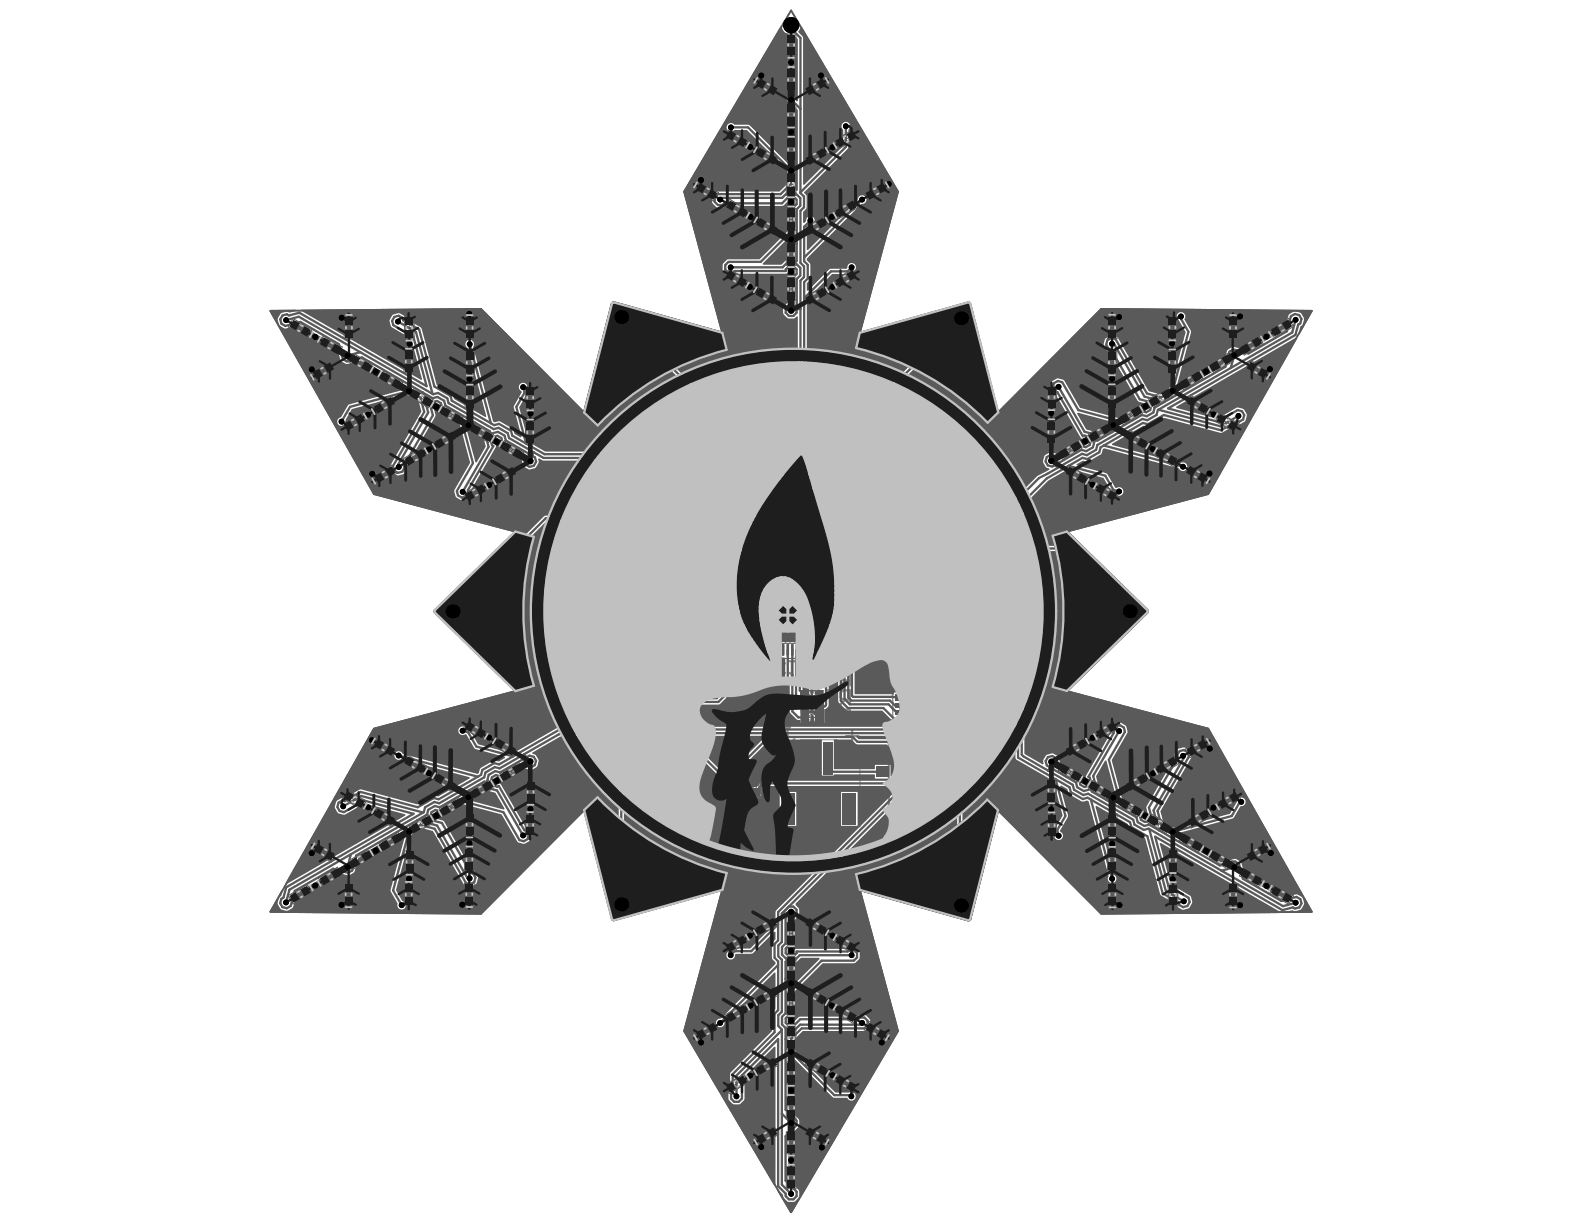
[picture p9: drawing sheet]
<svg xmlns="http://www.w3.org/2000/svg" width="279mm" height="216mm" viewBox="0 0 279 216" stroke-linecap="round" stroke-linejoin="round" font-family="sans-serif">
<path d="M135.9 116.5v.1M125.3 127.8h.2" fill="none" stroke="#5a5a5a" stroke-width=".41"/>
<g fill="none" stroke="#5a5a5a" stroke-width=".18">
<path d="M128.4 95h1.7v3.9h-1.7zM138.3 95h1.7v3.9h-1.7zM117.1 110.6h1.8v3.9h-1.8zM123.7 107.6h3.8v1.7h-3.8zM125.4 114.5h1.2v2.9h-1.2zM127 118.5h2.9v1.1h-2.9zM128.2 106.3h1.7v3.9h-1.7zM132.2 116.5h3.9v1.7h-3.9zM149.8 105.1h1.7v3.9h-1.7zM127.5 136.4h3.9v1.7h-3.9zM132.5 136.7h1.7v3.8h-1.7zM141.2 121.8h4v1.8h-4z"/>
<path d="M141.3 123.7h4v1.8h-4zM141.3 125.7h4v1.7h-4z"/>
</g>
<g fill="#5a5a5a">
<path d="M117.5 111.8h1v.1l-.4 .3 .1-.3h-.7z"/>
<path d="M125.6 116h.2a.28 .28 0 0 0-.1 .3 .28 .28 0 0 0 .4 .2 .28 .28 0 0 0 .2-.3l-.2-.2a.23 .23 0 0 1 .3 .1 .23 .23 0 0 1-.1 .3l-.1 .2-.5-.1-.1-.1z"/>
<path d="M125.5 108.1l.5-.2 .3 .3v.2l-.2 .6h-.5l-.2-.4 .2 .1a.39 .39 0 0 0 .6 0 .39 .39 0 0 0-.2-.6h-.3l-.1 .2-.2-.1z"/>
<path d="M124.7 108l.4-.1 .2 .3h-.2a.21 .21 0 0 0-.3-.1 .21 .21 0 0 0 .1 .3l.4 .6h-.7v-.2h.5l-.3-.2a.38 .38 0 0 1-.1-.6z"/>
<path d="M127.9 118.7h.2a.23 .23 0 0 1 .2-.1 .23 .23 0 0 1 .1 .3 .27 .27 0 0 0-.4-.1 .27 .27 0 0 0 0 .4 .27 .27 0 0 0 .4 0h.1l-.2 .2-.4-.1z"/>
<path d="M128.7 118.6h.1l.3 .8h-.5l.4-.1z"/>
<path d="M128.6 108.3l.2-.2 .1 .1a.38 .38 0 0 0-.1 .6 .38 .38 0 0 0 .6-.1l.1-.3-.3-.2 .1-.1 .3 .4-.1 .3-.2 .2-.7-.2z"/>
<path d="M128.8 96.4l.4-.2 .4 .1 .2 .2v.3l-.3 .4v-.2a.39 .39 0 0 0 0-.6 .39 .39 0 0 0-.6 .2l.1 .6-.2-.3z"/>
<path d="M128.8 97.4l.2-.1v.1a.18 .18 0 0 0-.2 .2 .18 .18 0 0 0 .2 .2 .18 .18 0 0 0 .2-.2l.1-.1a.23 .23 0 0 0 .1 .3 .23 .23 0 0 0 .3-.1 .23 .23 0 0 0-.2-.3v-.1a.32 .32 0 0 1 .3 .5 .32 .32 0 0 1-.6 0v.1a.31 .31 0 0 1-.4-.1 .31 .31 0 0 1 0-.4z"/>
<path d="M138.7 96.4l.4-.2 .4 .1 .2 .2v.3l-.4 .4 .1-.2a.39 .39 0 0 0 0-.6 .39 .39 0 0 0-.6 .2l.1 .6-.3-.3z"/>
<path d="M138.6 97.4h.6a.24 .24 0 0 0-.1 .4 .24 .24 0 0 0 .4 0 .24 .24 0 0 0-.1-.4v-.1a.35 .35 0 0 1 .3 .4 .35 .35 0 0 1-.5 .2 .35 .35 0 0 1-.1-.5l-.3 .1v.4h-.2z"/>
<path d="M150.1 106.5l.4-.2 .5 .1 .2 .5-.4 .3v-.1a.37 .37 0 0 0 .1-.6 .37 .37 0 0 0-.6 0 .31 .31 0 0 0-.1 .3 .31 .31 0 0 0 .2 .3v.1a.5 .5 0 0 1-.3-.7z"/>
<path d="M132.9 138.6l.3-.2-.1 .2a.39 .39 0 0 0 .1 .6 .39 .39 0 0 0 .6-.2l-.2-.6 .3 .3-.1 .5-.2 .1h-.6l-.1-.2z"/>
<path d="M143.7 124.1h.2l.3 1h-.6v-.1h.5z"/>
<path d="M128.8 136.9l.5-.2 .3 .2v.2h-.1a.37 .37 0 0 0-.7 0 .37 .37 0 0 0 .2 .5 .28 .28 0 0 0 .5-.1h.1v.1l-.2 .2-.5-.1-.2-.2z"/>
<path d="M130.1 136.7h.1v1.1l-.3-.2v-.2l.2 .2z"/>
<path d="M133.6 116.9l.5-.1 .2 .3-.1 .1a.37 .37 0 0 0-.6-.1 .37 .37 0 0 0 .1 .6l.1 .1a.29 .29 0 0 0 .4-.3l.1 .1a.53 .53 0 0 1-.8 .1 .53 .53 0 0 1 .1-.8z"/>
<path d="M134.8 116.8h.2v1.1l-.4-.3v-.1l.2 .2z"/>
<path d="M142.3 126.1h.5l.2 .5h-.2a.22 .22 0 0 0-.3 0 .22 .22 0 0 0 0 .3 .22 .22 0 0 0 .3-.1h.2a.34 .34 0 0 1-.5 .3 .34 .34 0 0 1-.2-.5 .34 .34 0 0 1 .5-.2v-.2h-.5z"/>
<path d="M118 112.7l.3-.1 .1 .5h-.4zM117.5 112.3v.2l.4 .4v.2h-.4v.1h1v-.4a.29 .29 0 0 0-.2-.4 .29 .29 0 0 0-.4 .3z"/>
<path d="M126 115.6a.15 .15 0 0 1 .3 0 .15 .15 0 0 1-.3 0zM125.7 115.5a.15 .15 0 0 1 .3 0 .15 .15 0 0 1-.3 0zM125.6 115.4a.26 .26 0 0 0 .1 .4 .26 .26 0 0 0 .3-.1 .21 .21 0 0 0 .3 0 .21 .21 0 0 0 0-.3 .21 .21 0 0 0-.3 0l-.1-.1z"/>
<path d="M128.9 107.5h.5l-.5 .4zM128.6 107.4v.1h.2v.5l.8-.5-.7-.1v-.2h-.1v.2z"/>
<path d="M150.2 107.5a.34 .34 0 0 0 .1 .5v-.1a.24 .24 0 0 1-.1-.3 .24 .24 0 0 1 .4-.1 .33 .33 0 0 0 .1 .5 .33 .33 0 0 0 .5-.3 .33 .33 0 0 0-.4-.3zM150.6 107.7a.21 .21 0 0 1 .4 0 .21 .21 0 0 1-.4 0z"/>
<path d="M133.3 138a.25 .25 0 0 1 .5 0 .25 .25 0 0 1-.5 0zM132.9 137.8v.4l.2 .1v-.2a.22 .22 0 0 1-.1-.3 .22 .22 0 0 1 .3 0 .33 .33 0 0 0 .1 .5 .33 .33 0 0 0 .5-.3 .33 .33 0 0 0-.3-.4h-.4z"/>
<path d="M142.7 124.7h.3a.19 .19 0 0 1 .3 .1 .21 .21 0 0 1-.3 .3h-.3zM142.5 124.1v1h.5a.29 .29 0 0 0 .4-.2 .29 .29 0 0 0-.3-.3l.4-.5h-.2l-.3 .5h-.3v-.5z"/>
<path d="M143.2 122.3h.5v.3h-.5zM143 122.3a.29 .29 0 0 0 0 .3 .29 .29 0 0 0 .3 .2l-.4 .4h.2l.4-.4h.2v.4h.2v-1h-.7z"/>
<path d="M142.2 122.3v.1l.1 .1a.23 .23 0 0 1 .3-.2 .23 .23 0 0 1 .1 .4v-.1a.33 .33 0 0 0-.5 .2 .33 .33 0 0 0 .3 .4 .33 .33 0 0 0 .3-.3v-.3a.36 .36 0 0 0-.2-.4 .36 .36 0 0 0-.4 .1zM142.3 122.9a.22 .22 0 0 1 .4 0 .22 .22 0 0 1-.4 0z"/>
<path d="M130.7 137a.26 .26 0 0 1 .4-.1 .26 .26 0 0 1 0 .4 .24 .24 0 0 1-.2 .4 .24 .24 0 0 1-.2-.4zM130.7 136.8l-.1 .3v.5a.35 .35 0 0 0 .5 .1 .35 .35 0 0 0 .2-.4l-.1-.3a.28 .28 0 0 0-.2-.3 .28 .28 0 0 0-.3 .1z"/>
<path d="M143.3 126.2h.5v.3l-.5-.1zM143.2 126.2a.33 .33 0 0 0 .2 .5l-.4 .4h.2l.5-.5h.1v.5h.2v-1.1z"/>
</g>
<g fill="none" stroke="#5a5a5a" stroke-width=".18">
<path d="M134 13.6l3.4 2-.9 1.4-3.3-1.9zM134.6 14.9l1.3 .8M135.7 14.7l-.8 1.3M138.7 6h1.7v3.9h-1.7zM138.7 12.1h1.7v3.9h-1.7zM138.7 18.3h1.7v3.9h-1.7zM138.8 14.1h1.5M138.8 7.9h1.5M139.6 7.1v1.6M139.6 13.3v1.6M139.6 19.5v1.5M141.8 15.6l3.4-2 .8 1.5-3.3 1.9z"/>
<path d="M143.5 14.7l.8 1.3M144.6 14.9l-1.3 .8M123.4 32.1l3.3 1.9-.8 1.5-3.4-2zM124 33.4l1.3 .7M125 33.1l-.7 1.3M128.7 22.8l3.3 1.9-.8 1.5-3.4-2zM128.7 35.1l3.4 2-.9 1.5-3.4-2zM129.2 24.1l1.4 .8M129.3 36.5l1.3 .7M130.3 23.8l-.8 1.3M130.3 36.2l-.7 1.3M134 25.9l3.3 1.9-.8 1.5-3.4-2z"/>
<path d="M134 38.2l3.4 2-.9 1.4-3.3-1.9zM134.5 27.2l1.4 .7M134.6 39.5l1.3 .8M135.6 26.9l-.8 1.3M135.7 39.3l-.8 1.3M138.7 24.4h1.7v3.9h-1.7zM138.7 30.6h1.7v3.9h-1.7zM138.7 36.8h1.7v3.8h-1.7zM138.8 38.7h1.5M138.8 32.5h1.5M138.8 26.4h1.5M138.8 20.2h1.5"/>
<path d="M139.6 25.6v1.6M139.6 31.8v1.5M139.6 37.9v1.6M141.8 27.9l3.4-2 .8 1.5-3.3 1.9zM143.5 39.3l.8 1.3M143.5 27l.8 1.3M144.6 39.5l-1.3 .8M144.6 27.2l-1.3 .8M147.1 24.8l3.4-2 .8 1.5-3.3 1.9zM147.1 37.1l3.4-2 .8 1.5-3.3 2zM148.8 36.2l.8 1.3M148.8 23.9l.8 1.3"/>
<path d="M149.9 36.5l-1.3 .7M149.9 24.2l-1.3 .7M152.4 34l3.4-1.9 .9 1.4-3.4 2zM154.2 33.1l.7 1.3M155.2 33.4l-1.3 .7M47.7 54.8l37.1-.3 18.2 18.3 5-19.3 .2-.2 19.2 5.4-6.7-24.9 18.8-32 18.9 32-6.7 24.9 19.1-5.4 .3 .2 4.9 19.3 18.3-18.3 37.1 .3-18.3 32.3-24.9 6.7 14.2 13.9v.3l-14.2 13.9 24.9 6.6 18.3 32.3-37.1 .4-18.3-18.3-4.9 19.3-.3 .1-19.1-5.3 6.7 24.9-18.9 31.9-18.8-31.9 6.7-24.9-19.2 5.3-.2-.1-5-19.3-18.2 18.3-37.1-.4 18.3-32.3 24.9-6.6-14.2-13.9v-.3l14.2-13.9-24.9-6.7zM51.7 56.2l3.4 1.9-.9 1.5-3.4-1.9zM52.3 57.5l1.3 .8M53.3 57.2l-.7 1.4M57 59.3l3.4 1.9-.9 1.5-3.3-2zM60.7 55.9h1.7v3.9h-1.7zM60.8 57.8h1.5"/>
<path d="M61.5 57v1.6M71.3 55.9h1.7v3.9h-1.7zM71.4 57.8h1.6M72.2 57.1v1.5M82 55.9h1.7v3.9h-1.7zM82.1 57.8h1.5M82.8 57.1v1.5M128.6 47.5l3.4 1.9-.9 1.5-3.3-2zM129.2 48.8l1.3 .7M130.3 48.5l-.8 1.3M133.9 50.5l3.4 2-.9 1.4-3.3-1.9zM134.5 51.9l1.3 .7"/>
<path d="M135.6 51.6l-.8 1.3M138.7 42.9h1.7v3.9h-1.7zM138.7 49.1h1.7v3.8h-1.7zM138.8 51h1.5M138.8 44.8h1.5M139.6 44.1v1.5M139.6 50.2v1.6M141.8 52.5l3.4-2 .8 1.5-3.3 1.9zM141.8 40.2l3.4-2 .8 1.5-3.3 1.9zM143.5 51.6l.8 1.3M144.6 51.9l-1.3 .7M147.1 49.4l3.4-1.9 .8 1.4-3.3 2z"/>
<path d="M148.8 48.5l.8 1.3M149.9 48.8l-1.3 .7M195.3 55.8h1.7v3.9h-1.7zM195.4 57.8h1.5M196.2 57v1.6M206 55.8h1.7v3.9h-1.7zM206 57.8h1.6M206.8 57v1.5M216.6 55.9h1.7v3.9h-1.7zM216.7 57.8h1.6M217.5 57.1v1.5M223.9 58.1l3.4-2 .8 1.5-3.3 2z"/>
<path d="M225.7 57.2l.7 1.3M226.7 57.5l-1.3 .7M54.9 65.6l3.4-1.9 .8 1.5-3.3 1.9zM56.7 64.7l.7 1.4M57.6 60.6l1.4 .8M57.7 65l-1.3 .8M58.7 60.3l-.8 1.4M60.4 74.8l3.3-2 .9 1.5-3.4 1.9zM62.1 73.8l.8 1.4M62.4 62.4l3.3 1.9-.8 1.5-3.4-2zM62.9 63.7l1.4 .7M63.1 74.1l-1.3 .8"/>
<path d="M64 63.4l-.8 1.3M65.7 71.7l3.3-1.9 .9 1.4-3.4 2zM67.4 70.8l.8 1.3M67.7 65.4l3.4 2-.9 1.4-3.4-1.9zM68.3 66.7l1.3 .8M68.5 71.1l-1.4 .8M69.3 66.5l-.7 1.3M71.3 61.8h1.7v3.9h-1.7zM71.3 63.8h1.6M72.1 63v1.6M73 68.5l3.4 1.9-.9 1.5-3.3-1.9zM73.6 69.8l1.4 .8"/>
<path d="M74.7 69.5l-.8 1.4M76.4 77.9l3.4-2 .8 1.5-3.3 1.9zM78.2 76.9l.7 1.4M78.4 71.6l3.3 1.9-.8 1.5-3.4-1.9zM78.9 72.9l1.4 .8M79.2 77.2l-1.3 .8M80 72.6l-.8 1.4M82 62h1.7v3.9h-1.7zM82 68.2h1.7v3.9h-1.7zM82.1 64h1.5M82.1 70.1h1.6M82.9 63.2v1.6"/>
<path d="M82.9 69.3v1.6M83.7 74.7l3.3 1.9-.8 1.5-3.4-2zM84.3 76l1.3 .8M85.3 75.7l-.7 1.3M89 77.7l3.4 2-.9 1.4-3.3-1.9zM89.6 79.1l1.3 .7M90.7 78.8l-.8 1.3M92.7 68.2h1.7v3.9h-1.7zM92.7 74.3h1.7v3.9h-1.7zM92.7 70.1h1.6M92.8 76.3h1.5M93.5 69.4v1.5"/>
<path d="M93.5 75.5v1.6M151.2 72.2h4.8v-2.4h10.5v2.4h4.8v20.2h-4.8v2.4h-10.5v-2.4h-4.8zM184.6 74.3h1.7v3.9h-1.7zM184.6 68.1h1.7v3.9h-1.7zM184.7 76.2h1.5M184.7 70.1h1.6M185.5 75.4v1.6M185.5 69.3v1.6M186.6 79.6l3.4-1.9 .8 1.5-3.3 1.9zM188.3 78.7l.8 1.4M189.4 79l-1.4 .8M191.9 76.5l3.4-1.9 .9 1.5-3.4 1.9z"/>
<path d="M193.7 75.6l.7 1.4M194.7 75.9l-1.3 .8M195.3 68.1h1.7v3.9h-1.7zM195.3 62h1.7v3.9h-1.7zM195.3 70.1h1.6M195.4 63.9h1.5M196.1 69.3v1.5M196.1 63.1v1.6M197.3 73.5l3.3-2 .9 1.5-3.4 1.9zM199 72.6l.8 1.3M199.2 75.9l3.4 1.9-.9 1.5-3.4-2zM199.8 77.2l1.3 .8"/>
<path d="M200.1 72.8l-1.4 .8M200.8 76.9l-.7 1.3M202.6 70.4l3.4-1.9 .8 1.4-3.3 2zM204.3 69.5l.8 1.3M204.5 78.9l3.4 2-.9 1.4-3.3-1.9zM205.4 69.8l-1.4 .7M205.9 62h1.7v3.9h-1.7zM206 63.9h1.6M206.2 79.9l-.8 1.4M206.8 63.1v1.6M207.9 67.3l3.4-1.9 .9 1.4-3.4 2zM209.7 66.4l.7 1.3"/>
<path d="M209.9 69.7l3.4 1.9-.8 1.5-3.4-1.9zM210.5 71l1.4 .8M210.7 66.7l-1.3 .8M211.6 70.7l-.8 1.4M213.3 64.2l3.3-1.9 .9 1.5-3.4 1.9zM215 63.3l.8 1.4M215.2 72.8l3.3 2-.8 1.4-3.4-1.9zM215.8 74.2l1.3 .7M216.1 63.6l-1.4 .8M216.8 73.9l-.7 1.3M218.6 61.2l3.4-2 .8 1.5-3.3 1.9zM220.3 60.3l.8 1.3"/>
<path d="M220.5 63.6l3.4 1.9-.9 1.5-3.3-2zM221.1 64.9l1.4 .7M221.4 60.5l-1.4 .8M222.2 64.6l-.8 1.3M65.8 84l3.3-2 .9 1.5-3.4 1.9zM67.5 83.1l.8 1.3M68.6 83.3l-1.4 .8M71.1 80.9l3.4-1.9 .8 1.4-3.3 2zM72.8 80l.8 1.3M73.9 80.3l-1.4 .8M81.7 87.1l3.4-1.9 .8 1.5-3.3 1.9zM83.4 86.2l.8 1.4"/>
<path d="M84.5 86.5l-1.3 .8M87.1 84.1l3.3-2 .9 1.5-3.4 2zM88.8 83.2l.8 1.3M89.8 83.5l-1.3 .7M128.4 95h1.7v3.9h-1.7zM128.5 95.5h1.6v2.9h-1.6zM128.5 97h1.6M129.3 96.2v1.5M130.5 95.4h7.4v3.5h-7.4zM131.5 95.9h5.4v2.5h-5.4zM131.8 99.5h16.7v16.6h-16.7zM133.4 97.2h1.6"/>
<path d="M134.2 96.3v1.7M138.3 95h1.7v3.9h-1.7zM138.4 97h1.6M138.4 95.5h1.6v2.9h-1.6zM139.2 96.2v1.5M157.2 99.6h5.2v7.1h-5.2zM188.6 82.1l3.3 1.9-.8 1.5-3.4-1.9zM189.2 83.4l1.3 .8M190.2 83.1l-.8 1.4M193.9 85.1l3.4 2-.9 1.5-3.3-2zM194.5 86.5l1.3 .7M195.6 86.2l-.8 1.3"/>
<path d="M205.1 80.2l1.4 .8M209.9 82l3.3 1.9-.8 1.5-3.4-2zM210.4 83.3l1.4 .8M211.5 83l-.8 1.3M117.1 110.6h1.8v3.9h-1.8zM117.2 112.5h1.6M117.2 111.1h1.6v2.9h-1.6zM118 111.8v1.5M123.7 107.6h3.8v1.7h-3.8zM124.2 107.7h2.8v1.5h-2.8zM124.8 108.4h1.6M125.4 114.5h1.2v2.9h-1.2z"/>
<path d="M125.5 115.9h.9M125.5 115.1h.9v1.7h-.9zM125.6 107.7v1.5M126 115.5v.9M127 118.5h2.9v1.1h-2.9zM127.6 118.6h1.7v.9h-1.7zM128 119h.9M128.2 106.3h1.7v3.9h-1.7zM128.3 108.2h1.6M128.3 106.8h1.6v2.8h-1.6zM128.5 118.6v.9M129.1 107.5v1.5"/>
<path d="M132.2 116.5h3.9v1.7h-3.9zM132.8 116.6h2.8v1.5h-2.8zM133.4 117.3h1.6M134.2 116.6v1.5M134.5 102.2h11.3v11.3h-11.3zM139.4 107.8h1.6M140.2 107v1.6M149.8 105.1h1.7v3.9h-1.7zM149.9 105.6h1.5v2.8h-1.5zM149.9 107h1.5M150.6 106.2v1.6M157.3 110.4h5.2v7.1h-5.2z"/>
<path d="M61.2 139.3l3.4 2-.9 1.5-3.3-2zM66.6 130.1l3.3 2-.8 1.4-3.4-1.9zM67.2 131.5l1.3 .7M68.2 131.2l-.8 1.3M71.9 133.2l3.4 1.9-.9 1.5-3.3-1.9zM72.5 134.5l1.3 .8M73.5 134.2l-.7 1.4M77.2 136.2l3.4 2-.9 1.5-3.3-2zM77.8 137.6l1.4 .7M78.9 137.3l-.8 1.3M82.6 127l3.3 2-.8 1.4-3.4-1.9zM82.8 139.5l3.4-1.9 .8 1.4-3.3 2z"/>
<path d="M83.1 128.4l1.4 .7M84.2 128.1l-.8 1.3M84.5 138.6l.8 1.4M85.6 138.9l-1.3 .8M87.9 130.1l3.4 1.9-.9 1.5-3.4-1.9zM88.2 136.4l3.3-1.9 .9 1.5-3.4 1.9zM88.5 131.4l1.3 .8M89.5 131.1l-.7 1.4M89.9 135.5l.7 1.4M90.9 135.8l-1.3 .8M92.7 137.8h1.7v3.8h-1.7zM92.8 139.7h1.6"/>
<path d="M93.6 138.9v1.6M127.5 138.6h5.2v5.2h-5.2zM127.5 136.4h3.9v1.7h-3.9zM128 136.5h2.9v1.5h-2.9zM128.7 137.3h1.5M128.9 138.7h2.3v4.9h-2.3zM129.5 136.5v1.5M132.5 136.7h1.7v3.8h-1.7zM132.6 137.2h1.6v2.8h-1.6zM132.6 138.6h1.6M133.4 137.8v1.6M141.2 121.8h4v1.8h-4z"/>
<path d="M141.3 123.7h4v1.8h-4zM141.3 125.7h4v1.7h-4zM141.8 121.9h2.8v1.5h-2.8zM141.9 123.8h2.8v1.6h-2.8zM141.9 125.8h2.8v1.5h-2.8zM142.4 122.7h1.5M142.5 124.6h1.5M142.5 126.5h1.6M143.2 121.9v1.5M143.3 123.8v1.6M143.3 125.8v1.5M157.5 121.5h5.2v7.1h-5.2z"/>
<path d="M184.6 137.5h1.7v3.9h-1.7zM184.7 139.4h1.5M185.5 138.7v1.5M187.5 134.6l3.3 1.9-.8 1.5-3.4-2zM187.7 132.1l3.4-2 .8 1.5-3.3 2zM188.1 135.9l1.3 .7M189.1 135.6l-.8 1.3M189.5 131.2l.7 1.3M190.5 131.5l-1.3 .7M192.8 137.6l3.4 2-.9 1.4-3.3-1.9zM193.1 129l3.3-1.9 .9 1.5-3.4 1.9zM193.4 139l1.3 .7"/>
<path d="M194.5 138.7l-.8 1.3M194.8 128.1l.8 1.4M195.8 128.4l-1.3 .8M198.4 138.2l3.4-1.9 .8 1.5-3.3 1.9zM200.1 137.3l.8 1.4M201.2 137.6l-1.4 .8M203.7 135.2l3.4-1.9 .8 1.4-3.3 2zM205.5 134.3l.7 1.3M206.5 134.6l-1.3 .7M209.1 132.1l3.3-1.9 .9 1.5-3.4 1.9zM210.8 131.2l.8 1.4M211.8 131.5l-1.3 .8"/>
<path d="M50.8 158l3.4-2 .8 1.5-3.3 1.9zM52.6 157.1l.7 1.3M53.6 157.4l-1.3 .7M55.9 148.6l3.4 2-.8 1.4-3.4-1.9zM56.2 154.9l3.3-1.9 .9 1.4-3.4 2zM56.5 149.9l1.4 .8M57.6 149.7l-.8 1.3M57.9 154l.8 1.3M58.9 154.3l-1.3 .8M60.6 155.8h1.7v3.9h-1.7zM60.7 157.8h1.6M61.5 157v1.5"/>
<path d="M61.5 151.8l3.4-1.9 .8 1.5-3.4 1.9zM61.8 140.7l1.4 .7M62.9 140.4l-.8 1.3M63.2 150.9l.8 1.4M64.3 151.2l-1.4 .8M66.6 142.4l3.3 1.9-.8 1.5-3.4-1.9zM66.8 148.7l3.4-1.9 .8 1.5-3.3 1.9zM67.2 143.7l1.3 .8M68.2 143.4l-.8 1.4M68.5 147.8l.8 1.4M69.6 148.1l-1.3 .8M71.2 155.9h1.7v3.9h-1.7z"/>
<path d="M71.3 157.8h1.6M71.4 150.1h1.7v3.9h-1.7zM71.5 152h1.5M72.1 157v1.6M72.2 145.7l3.3-2 .9 1.5-3.4 1.9zM72.2 151.3v1.5M73.9 144.8l.8 1.3M74.9 145l-1.3 .8M77.5 142.6l3.4-1.9 .8 1.4-3.4 2zM79.2 141.7l.8 1.3M80.3 142l-1.4 .7M81.9 155.8h1.7v3.9h-1.7z"/>
<path d="M81.9 149.7h1.7v3.8h-1.7zM82 143.5h1.7v3.9h-1.7zM82 157.7h1.6M82 151.6h1.6M82 145.4h1.6M82.8 157v1.5M82.8 150.8v1.6M82.8 144.7v1.5M92.7 143.6h1.7v3.9h-1.7zM92.7 145.5h1.6M93.5 144.7v1.6M129.3 141.2h1.6"/>
<path d="M130.1 140.4v1.6M184.6 143.6h1.7v3.9h-1.7zM184.7 145.6h1.6M185.5 144.8v1.5M195.3 143.6h1.7v3.8h-1.7zM195.3 149.7h1.7v3.9h-1.7zM195.4 155.9h1.7v3.8h-1.7zM195.4 145.5h1.6M195.4 151.6h1.6M195.4 157.8h1.6M196.2 144.7v1.6M196.2 150.9v1.5"/>
<path d="M196.2 157v1.6M198.1 140.7l3.4 2-.8 1.4-3.4-1.9zM198.7 142l1.4 .8M199.8 141.7l-.8 1.4M203.2 143.6l3.3 1.9-.8 1.5-3.4-1.9zM203.7 144.9l1.4 .8M204.8 144.6l-.8 1.4M206 149.8h1.7v3.9h-1.7zM206.1 155.9h1.7v3.9h-1.7zM206.1 151.7h1.6M206.1 157.9h1.6M206.9 151v1.5"/>
<path d="M206.9 157.1v1.6M208.8 146.9l3.4 1.9-.9 1.5-3.3-2zM209.3 144.6l3.3-2 .9 1.5-3.4 1.9zM209.4 148.2l1.3 .8M210.5 147.9l-.8 1.3M211 143.7l.8 1.3M212.1 144l-1.4 .7M214.1 149.9l3.4 2-.9 1.4-3.3-1.9zM214.6 141.4l3.4-1.9 .8 1.5-3.3 1.9zM214.7 151.3l1.4 .7M215.8 151l-.8 1.3M216.3 140.5l.8 1.4"/>
<path d="M216.7 155.9h1.7v3.9h-1.7zM216.7 157.8h1.6M217.4 140.8l-1.3 .8M217.5 157v1.6M219.5 153l3.3 2-.8 1.4-3.4-1.9zM219.7 150.6l3.3-1.9 .9 1.5-3.4 1.9zM220.1 154.3l1.3 .8M221.1 154.1l-.8 1.3M221.4 149.7l.8 1.4M222.5 150l-1.4 .8M224.8 156.1l3.4 1.9-.9 1.5-3.3-1.9zM225.4 157.4l1.3 .8"/>
<path d="M226.4 157.1l-.7 1.4M127.8 166.7l3.3-1.9 .9 1.5-3.4 1.9zM127.8 179l3.4-1.9 .9 1.5-3.4 1.9zM129.5 165.8l.8 1.4M129.6 178.1l.7 1.4M130.5 166.1l-1.3 .8M130.6 178.4l-1.3 .8M133.1 163.6l3.3-1.9 .9 1.5-3.4 1.9zM133.2 175.9l3.3-1.9 .9 1.5-3.4 1.9zM134.8 162.7l.8 1.4M134.9 175l.8 1.4M135.8 163l-1.3 .8"/>
<path d="M135.9 175.3l-1.3 .8M138.7 162.7h1.7v3.9h-1.7zM138.7 168.9h1.7v3.8h-1.7zM138.7 175h1.7v3.9h-1.7zM138.8 177h1.5M138.8 170.8h1.5M138.8 164.6h1.5M139.6 163.9v1.5M139.6 170v1.6M139.6 176.2v1.5M142.7 174l3.3 1.9-.8 1.5-3.4-1.9zM142.7 161.7l3.3 1.9-.8 1.5-3.4-1.9z"/>
<path d="M143.3 175.3l1.3 .8M143.3 163l1.3 .8M144.3 175l-.8 1.4M144.3 162.7l-.8 1.4M148 177.1l3.3 1.9-.8 1.5-3.4-1.9zM148 164.8l3.3 1.9-.8 1.5-3.4-1.9zM148.6 166.1l1.3 .8M148.6 178.4l1.3 .8M149.6 178.1l-.8 1.4M149.6 165.8l-.8 1.4M122.5 182.1l3.4-1.9 .8 1.4-3.3 2zM124.3 181.2l.7 1.4"/>
<path d="M125.3 181.5l-1.3 .8M127.8 191.4l3.4-1.9 .8 1.4-3.3 2zM129.5 190.5l.8 1.3M130.6 190.8l-1.4 .8M133.1 188.3l3.4-1.9 .8 1.5-3.3 1.9zM134.8 187.4l.8 1.4M134.9 199.7l.8 1.3M135.9 187.7l-1.4 .8M135.9 199.9l-1.3 .8M138.7 181.2h1.7v3.8h-1.7zM138.7 187.3h1.7v3.9h-1.7zM138.7 193.5h1.7v3.8h-1.7z"/>
<path d="M138.7 199.6h1.7v3.9h-1.7zM138.8 195.4h1.5M138.8 183.1h1.5M138.8 189.3h1.5M139.6 182.3v1.6M139.6 188.5v1.5M139.6 194.6v1.6M142.7 198.6l3.3 2-.8 1.4-3.4-1.9zM142.8 186.5l3.3 1.9-.8 1.5-3.4-1.9zM143.3 199.9l1.3 .8M143.4 187.8l1.3 .8M144.3 199.7l-.8 1.3"/>
<path d="M144.4 187.5l-.8 1.4M148 189.4l3.3 1.9-.8 1.5-3.4-1.9zM148.6 190.7l1.3 .8M149.6 190.4l-.8 1.4M153.3 180.2l3.4 1.9-.9 1.5-3.4-2zM153.9 181.5l1.3 .8M154.9 181.2l-.7 1.4M133.2 200.6l3.3-2 .9 1.5-3.4 1.9zM138.7 205.8h1.7v3.9h-1.7zM138.8 207.7h1.5M138.8 201.6h1.5M139.6 200.8v1.5"/>
<path d="M139.6 206.9v1.6"/>
<circle cx="136" cy="103.6" r=".81"/>
</g>
<g fill="none" stroke="#5a5a5a" stroke-width=".2">
<path d="M134.5 14.1l2.2 1.3-.6 1.1-2.3-1.3zM138.9 6.6h1.3v2.6h-1.3zM138.9 18.9h1.3v2.6h-1.3zM138.9 12.8h1.3v2.6h-1.3zM142.5 15.4l2.2-1.3 .7 1.1-2.3 1.3zM123.8 32.6l2.3 1.2-.7 1.2-2.2-1.3zM129.1 23.3l2.3 1.3-.7 1.1-2.2-1.3zM129.2 35.6l2.2 1.3-.7 1.2-2.2-1.3zM134.4 26.3l2.3 1.3-.7 1.2-2.2-1.3zM134.5 38.7l2.2 1.3-.6 1.1-2.3-1.3zM138.9 31.2h1.3v2.6h-1.3zM138.9 25.1h1.3v2.6h-1.3z"/>
<path d="M138.9 37.4h1.3v2.6h-1.3zM142.5 27.7l2.2-1.3 .7 1.1-2.3 1.3zM147.8 36.9l2.2-1.3 .7 1.2-2.3 1.3zM147.8 24.6l2.2-1.3 .7 1.2-2.3 1.2zM153.1 33.8l2.2-1.2 .7 1.1-2.2 1.3zM52.2 56.7l2.2 1.3-.7 1.1-2.2-1.3zM57.5 59.8l2.2 1.3-.6 1.1-2.3-1.3zM60.9 56.5h1.3v2.6h-1.3zM71.5 56.5h1.3v2.6h-1.3zM82.2 56.5h1.3v2.6h-1.3zM129.1 48l2.2 1.2-.6 1.2-2.3-1.3zM134.4 51l2.2 1.3-.6 1.2-2.3-1.3z"/>
<path d="M138.9 43.6h1.3v2.5h-1.3zM138.9 49.7h1.3v2.6h-1.3zM142.5 52.3l2.2-1.3 .7 1.2-2.3 1.3zM142.5 40l2.2-1.3 .7 1.2-2.3 1.2zM147.8 49.2l2.2-1.2 .7 1.1-2.3 1.3zM195.5 56.5h1.3v2.6h-1.3zM206.2 56.5h1.3v2.6h-1.3zM216.8 56.5h1.3v2.6h-1.3zM224.6 57.9l2.2-1.3 .7 1.2-2.3 1.3zM55.6 65.5l2.2-1.3 .7 1.1-2.3 1.3zM61 74.6l2.3-1.3 .6 1.1-2.2 1.3zM62.8 62.9l2.3 1.2-.7 1.2-2.2-1.3z"/>
<path d="M66.4 71.6l2.2-1.3 .6 1.1-2.2 1.3zM68.2 65.9l2.2 1.3-.7 1.1-2.2-1.3zM71.5 62.5h1.3v2.6h-1.3zM73.5 69l2.2 1.3-.6 1.1-2.3-1.3zM77.1 77.7l2.2-1.3 .7 1.1-2.3 1.3zM78.8 72.1l2.3 1.3-.7 1.1-2.2-1.3zM82.2 62.7h1.3v2.6h-1.3zM82.2 68.8h1.3v2.6h-1.3zM84.1 75.2l2.3 1.3-.7 1.1-2.2-1.3zM89.5 78.2l2.2 1.3-.6 1.1-2.3-1.2zM92.9 68.8h1.3v2.6h-1.3zM92.9 75h1.3v2.6h-1.3z"/>
<path d="M151.6 72.6h19.3v19.4h-19.3zM151.6 77h3.3v10.5h-3.3M184.8 74.9h1.3v2.6h-1.3zM184.8 68.8h1.3v2.6h-1.3zM187.3 79.5l2.2-1.3 .7 1.1-2.3 1.3zM192.6 76.4l2.2-1.3 .7 1.1-2.2 1.3zM195.5 68.8h1.3v2.6h-1.3zM195.5 62.6h1.3v2.6h-1.3zM197.9 73.3l2.3-1.3 .6 1.1-2.2 1.3zM199.7 76.4l2.2 1.3-.7 1.1-2.2-1.3zM203.3 70.2l2.2-1.3 .7 1.2-2.3 1.3zM205 79.4l2.2 1.3-.6 1.1-2.3-1.3z"/>
<path d="M206.1 62.6h1.3v2.6h-1.3zM208.6 67.2l2.2-1.3 .7 1.1-2.2 1.3zM210.4 70.2l2.2 1.3-.6 1.1-2.2-1.3zM213.9 64.1l2.3-1.3 .6 1.1-2.2 1.3zM215.6 73.3l2.3 1.3-.7 1.1-2.2-1.2zM219.3 61l2.2-1.3 .7 1.1-2.3 1.3zM221 64.1l2.2 1.2-.6 1.2-2.3-1.3zM66.4 83.8l2.3-1.3 .6 1.1-2.2 1.3zM71.8 80.8l2.2-1.3 .7 1.1-2.3 1.3zM82.4 87l2.2-1.3 .7 1.1-2.3 1.3zM87.7 83.9l2.3-1.3 .6 1.2-2.2 1.3zM189 82.6l2.3 1.3-.7 1.1-2.2-1.3z"/>
<path d="M194.4 85.6l2.2 1.3-.6 1.2-2.3-1.3zM210.3 82.5l2.3 1.3-.7 1.1-2.2-1.3zM158.5 100.6h2.6v5.1h-2.6zM158.6 111.4h2.6v5.2h-2.6zM61.7 139.8l2.2 1.3-.6 1.2-2.3-1.3zM67 130.6l2.3 1.3-.7 1.1-2.2-1.2zM72.4 133.7l2.2 1.3-.6 1.1-2.3-1.3zM77.7 136.7l2.2 1.3-.6 1.2-2.3-1.3zM83 127.5l2.3 1.3-.7 1.1-2.2-1.2zM83.5 139.4l2.2-1.3 .7 1.1-2.3 1.3zM88.4 130.6l2.2 1.3-.7 1.1-2.2-1.3zM88.8 136.3l2.3-1.3 .6 1.1-2.2 1.3z"/>
<path d="M92.9 138.4h1.3v2.6h-1.3zM158.8 122.5h2.6v5.1h-2.6zM184.8 138.1h1.3v2.6h-1.3zM187.9 135.1l2.3 1.2-.7 1.2-2.2-1.3zM188.4 131.9l2.2-1.3 .7 1.2-2.3 1.3zM193.3 138.1l2.2 1.3-.6 1.1-2.3-1.2zM193.7 128.9l2.3-1.3 .6 1.1-2.2 1.3zM199.1 138.1l2.2-1.3 .7 1.1-2.3 1.3zM204.4 135l2.2-1.3 .7 1.2-2.3 1.3zM209.7 132l2.3-1.3 .6 1.1-2.2 1.3zM51.5 157.8l2.2-1.3 .7 1.2-2.3 1.3zM56.4 149.1l2.2 1.3-.6 1.1-2.2-1.3z"/>
<path d="M56.8 154.8l2.3-1.3 .6 1.1-2.2 1.3zM60.8 156.5h1.3v2.5h-1.3zM62.2 151.7l2.2-1.3 .6 1.1-2.2 1.3zM67 142.9l2.3 1.3-.7 1.1-2.2-1.3zM67.5 148.6l2.2-1.3 .7 1.1-2.3 1.3zM71.4 156.5h1.3v2.6h-1.3zM71.6 150.7h1.3v2.6h-1.3zM72.8 145.5l2.3-1.3 .6 1.2-2.2 1.2zM78.2 142.4l2.2-1.2 .6 1.1-2.2 1.3zM82.1 156.4h1.3v2.6h-1.3zM82.2 150.3h1.2v2.6h-1.2zM82.2 144.2h1.3v2.5h-1.3z"/>
<path d="M92.9 144.2h1.3v2.6h-1.3zM184.8 144.3h1.3v2.6h-1.3zM195.5 144.2h1.3v2.6h-1.3zM195.6 150.4h1.2v2.5h-1.2zM195.6 156.5h1.3v2.6h-1.3zM198.6 141.2l2.2 1.3-.6 1.1-2.2-1.3zM203.6 144.1l2.3 1.3-.7 1.1-2.2-1.3zM206.2 150.4h1.3v2.6h-1.3zM206.3 156.6h1.3v2.6h-1.3zM209.3 147.4l2.2 1.3-.6 1.1-2.3-1.3zM210 144.4l2.2-1.3 .6 1.2-2.2 1.2zM214.6 150.4l2.2 1.3-.6 1.2-2.2-1.3z"/>
<path d="M215.3 141.3l2.2-1.3 .7 1.1-2.3 1.3zM216.9 156.5h1.3v2.6h-1.3zM219.9 153.5l2.3 1.3-.7 1.1-2.2-1.3zM220.4 150.5l2.2-1.3 .6 1.1-2.2 1.3zM225.3 156.6l2.2 1.3-.6 1.1-2.3-1.3zM128.4 166.6l2.3-1.3 .6 1.1-2.2 1.3zM128.5 178.9l2.2-1.3 .7 1.1-2.2 1.3zM133.7 163.5l2.3-1.3 .6 1.1-2.2 1.3zM133.8 175.8l2.3-1.3 .6 1.1-2.2 1.3zM138.9 163.4h1.3v2.5h-1.3zM138.9 175.7h1.3v2.5h-1.3zM138.9 169.5h1.3v2.6h-1.3z"/>
<path d="M143.1 174.5l2.3 1.3-.7 1.1-2.2-1.3zM143.1 162.2l2.3 1.3-.7 1.1-2.2-1.3zM148.4 165.3l2.3 1.3-.7 1.1-2.2-1.3zM148.4 177.6l2.3 1.3-.7 1.1-2.2-1.3zM123.2 182l2.2-1.3 .7 1.1-2.3 1.3zM128.5 191.3l2.2-1.3 .7 1.1-2.3 1.3zM133.8 188.2l2.2-1.3 .7 1.1-2.3 1.3zM138.9 188h1.3v2.6h-1.3zM138.9 181.8h1.3v2.6h-1.3zM138.9 194.1h1.3v2.6h-1.3zM143.1 199.1l2.3 1.3-.7 1.1-2.2-1.3zM143.2 187l2.3 1.3-.7 1.1-2.2-1.3z"/>
<path d="M148.4 189.9l2.3 1.3-.7 1.1-2.2-1.3zM153.8 180.7l2.2 1.3-.7 1.1-2.2-1.3zM133.8 200.4l2.3-1.3 .6 1.1-2.2 1.3zM138.9 200.3h1.3v2.6h-1.3zM138.9 206.4h1.3v2.6h-1.3z"/>
</g>
<path d="M47.7 54.8l37.1-.3 18.2 18.3 5-19.3 .2-.2 19.2 5.4-6.7-24.9 18.8-32 18.9 32-6.7 24.9 19.1-5.4 .3 .2 4.9 19.3 18.3-18.3 37.1 .3-18.3 32.3-24.9 6.7 14.2 13.9v.3l-14.2 13.9 24.9 6.6 18.3 32.3-37.1 .4-18.3-18.3-4.9 19.3-.3 .1-19.1-5.3 6.7 24.9-18.9 31.9-18.8-31.9 6.7-24.9-19.2 5.3-.2-.1-5-19.3-18.2 18.3-37.1-.4 18.3-32.3 24.9-6.6-14.2-13.9v-.3l14.2-13.9-24.9-6.7z" fill="none" stroke="#5a5a5a" stroke-width=".34"/>
<g fill="none" stroke="#8c8c8c" stroke-width=".32">
<path d="M128.8 96.8v.3M129.8 96.8v.3M134.1 98.3h.3M134.1 96h.3M138.7 96.8v.3M139.7 96.8v.3M117.4 112.3v.5M118.6 112.3v.5M125.4 107.9h.4M125.4 109h.4M128.6 108.1v.3M129.6 108.1v.3"/>
<path d="M134 117.9h.3M134 116.8h.3M135.2 102.8h10v10h-10zM150.1 106.9v.3M151.2 106.9v.3M129.3 137.8h.3M129.3 136.7h.3M129.9 138.7h1.3v1.3M132.9 138.4v.4M133.9 138.4v.4M142.9 123.2h.5M142.9 122.1h.5"/>
<path d="M143 124h.5M143 125.2h.5M143 127.1h.5M143 126h.5M131.2 142.3v1.3h-1.3"/>
</g>
<path d="M137.1 131.7h4.1v-1.2h6.4v1.2h4.1v14.1h-14.6z" fill="none" stroke="#8c8c8c" stroke-width=".18"/>
<path d="M117.6 116.2v5.4M121.7 116.2v5.4M118.4 123.4v.8M118.4 123.8h2.5M120.5 127.5l.4 .4v.8l-.4 .5h-.4l-.5-.5v-.8l-.4-.4h-.4l-.4 .4v.8l.4 .5M120.9 125.1h-2.5l.8 .8-.8 .8h2.5M156.8 129.6h4.9v13.1h-4.9z" fill="none" stroke="#8c8c8c" stroke-width=".41"/>
<path d="M155.6 72.6h-4v19.4h4M166.9 72.6h4v19.4h-4M126.9 114.6h3.5v3.5h-3.5zM158.5 106.2h2.6M158.5 100.1h2.6M158.6 110.9h2.6M158.6 117h2.6M158.8 128.1h2.6M158.8 122h2.6" fill="none" stroke="#8c8c8c" stroke-width=".2"/>
<circle cx="120.9" cy="123.8" r=".2" fill="#8c8c8c"/>
<path d="M119.4 114h2.5v-1.3l-.4-.4h-.8l-.4 .4v1.3M119.4 112.3l.9 .9M119.4 110.7v.8M119.4 111.1h2.5M120.9 123.8l-.4 .4" fill="none" stroke="#8c8c8c" stroke-width=".41"/>
<circle cx="121.9" cy="111.1" r=".2" fill="#8c8c8c"/>
<path d="M132.6 94.7h.8M133 92.2v2.5M134.2 92.2l1.7 2.5M135.9 92.2l-1.7 2.5M121.9 111.1l-.4 .4M127.8 111.8l-.4-.4h-.8l-.4 .4v.5l1.6 1.6h-1.6M128.7 111.4v2.1l.4 .4h.8l.4-.4v-2.1M129 103.7l-.4 .4v.9l.4 .4h1.6l.4-.4v-.9l-.4-.4M129.8 101.3v1.6l1.2-1.2h-2.4M133.4 143.3l-.4 .4v.8l.4 .5h1.6l.4-.5v-.8l-.4-.4M134.2 140.8v1.3l.4 .4h.4l.4-.4v-.8l-.4-.5h-1.6l-.4 .5v.8l.4 .4" fill="none" stroke="#8c8c8c" stroke-width=".41"/>
<circle cx="133" cy="92.2" r=".2" fill="#8c8c8c"/>
<path d="M133 92.2l.4 .4M144.9 99h.8M145.3 96.5v2.5M146.5 96.5v2.1l.4 .4h.9l.4-.4v-2.1M145.9 118.4l.8 .4 .8 .8M145.8 125.2h1.6v1.2l-.8-.4h-.4l-.4 .4v.8l.4 .4h.8l.4-.4M145.9 120l.4-.4h1.2v.9l-.4 .4h-.8l-.4-.4zM149.1 126.8l-.8 .8M149.2 120l-.9 .9M149.9 126.8h-1.2l-.4-.4v-.8l.4-.4h1.2v2.4M150 120h-1.2l-.5-.4v-.8l.5-.4h1.2v2.5" fill="none" stroke="#8c8c8c" stroke-width=".41"/>
<circle cx="145.3" cy="96.5" r=".2" fill="#8c8c8c"/>
<path d="M145.3 96.5l.4 .5M159.5 96.6l-.5-.4h-.8l-.4 .4v.4M161.1 97.8l-.8 .9M161.9 97.8h-1.2l-.4-.4v-.8l.4-.4h1.2v2.5M159.6 118.4l-.4-.4h-.8l-.5 .4v.4l1.7 1.7h-1.7M161.2 119.7l-.8 .8M162.1 119.7h-1.3l-.4-.4v-.9l.4-.4h1.3v2.5" fill="none" stroke="#8c8c8c" stroke-width=".41"/>
<circle cx="157.8" cy="97" r=".2" fill="#8c8c8c"/>
<path d="M166.9 67.3h1.6l-1.2-1.2v2.4M169.3 66.1v2l.4 .4h.9l.4-.4v-2M157.8 97l.4 .4M158.2 97.4h.4M158.2 97.4l-.4 .4v.5l.4 .4h.8l.5-.4M131.1 135.8h.8M131.5 133.4v2.4M132.7 133.8l.5-.4h.8l.4 .4v1.6l-.4 .4h-.8l-.5-.4" fill="none" stroke="#8c8c8c" stroke-width=".41"/>
<circle cx="131.5" cy="133.4" r=".2" fill="#8c8c8c"/>
<path d="M141 97l-.4 .4v.8l.4 .4h1.6l.4-.4v-.8l-.4-.4M143 94.5v1.6h-1.2l.4-.8v-.4l-.4-.4h-.8l-.4 .4v.8l.4 .4M157.9 108.2h1.6l-1.2-1.2v2.5M161.2 108.6l-.9 .9M162 108.6h-1.3l-.4-.4v-.8l.4-.4h1.3v2.5M124.7 139.2h2.1l.4 .4v.8l-.4 .4h-2.1M128.2 133.8l.4-.4h.9l.4 .4v1.6l-.4 .4h-.9l-.4-.4zM131.5 133.4l.4 .4M147.4 121.8h-1.6v.4l1.6 1.6v.4M149.1 123.4l-.8 .8M149.9 123.4h-1.2l-.4-.4v-.8l.4-.4h1.2v2.4M125.1 141.7l-.4 .4v.8l.4 .4h.4" fill="none" stroke="#8c8c8c" stroke-width=".41"/>
<circle cx="125.5" cy="143.3" r=".2" fill="#8c8c8c"/>
<path d="M136.9 130.8h.8M137.3 128.3v2.5M138.5 128.3h.8M138.9 128.3v2.1l.4 .4h.4l.4-.4M125.9 142.9l-.4 .4M125.9 142.5v.4M126.8 141.7l.4 .4v.8l-.4 .4h-.4l-.5-.4" fill="none" stroke="#8c8c8c" stroke-width=".41"/>
<circle cx="137.3" cy="128.3" r=".2" fill="#8c8c8c"/>
<g fill="none" stroke="#8c8c8c" stroke-width=".41">
<path d="M101.2 113.6h1.6M102 113.6v2.4M103.6 113.6h1.7v2.4h-1.7M104.5 114.8h.8M106.1 114l.4-.4h.8l.4 .4v.4l-.4 .4h-.8l-.4 .4v.4l.4 .4h.8l.4-.4M106.1 118.5l.4-.4h1.2v2.4h-1.2l-.4-.4zM108.6 113.6h1.6v2.4h-1.6M108.6 118.1v2.4l1.6-2.4v2.4M109.4 114.8h.8M111 118.5l.4-.4h.9l.4 .4v1.6l-.4 .4h-.9l-.4-.4v-.8h.8M111.8 115.2l-.8 .8M112.7 115.2h-1.3l-.4-.4v-.8l.4-.4h1.3v2.4"/>
<path d="M123 117l-.4-.4v-.8l.4-.4h1.6l.5 .4v.8l-.5 .4M123.8 118.3l-.4-.4h-.4l-.4 .4v.8l.4 .4h.4l.4-.4M123.8 118.3l.4-.4h.4l.5 .4v.8l-.5 .4h-.4l-.4-.4M123.8 118.3v.8M138.5 117l-.5-.4h-.8l-.4 .4v1.7l.4 .4h.8l.5-.4M139.3 116.6h.8M139.7 116.6v2.5M137.3 128.3l.4 .4"/>
</g>
<circle cx="139.7" cy="119.1" r=".2" fill="#8c8c8c"/>
<g fill="none" stroke="#8c8c8c" stroke-width=".41">
<path d="M101.2 104.6l1.6 1.6M102 100.4h.8l.4 .4v1.6l-.4 .4h-.8l-.4-.4v-1.6zM102.4 105.8l-1.2 1.2M102.8 104.6v2.4M104.5 100.4h.8M104.5 102.8h.8M104.9 100.4v2.4M105.3 104.6v2.4h-1.7M106.1 100.8l.4-.4h1.2v2.4h-1.2l-.4-.4zM106.1 105l.4-.4h.8l.4 .4v1.6l-.4 .4h-.8l-.4-.4M108.6 100.4v2.4l.8-.8 .8 .8v-2.4M108.6 104.6v2.4l.8-.8 .8 .8v-2.4"/>
<path d="M110.2 109.5l-.4-.4h-.8l-.4 .4v.4M111 100.8l.4-.4h.9l.4 .4v.4l-.4 .4h-.9l-.4 .4v.4l.4 .4h.9l.4-.4M111 105l.4-.4h.9l.4 .4v.4l-.4 .4h-.9l-.4 .4v.4l.4 .4h.9l.4-.4M111 110.3h1.7M111.8 109.5v1.6M124.3 105l-.4-.5h-.8l-.4 .5v.4l1.6 1.6h-1.6M125.1 105l.4-.5h.9l.4 .5v1.6l-.4 .4h-.9l-.4-.4M139.3 118.7l.4 .4M126.6 120.5l-.4-.4h-.8l-.4 .4v1.7l.4 .4h.8l.4-.4M127.4 120.1v.4l1.7 1.7v.4h-1.7M149.2 129.8h2.2M150.3 128.8v2.1"/>
</g>
<circle cx="108.6" cy="109.9" r=".2" fill="#8c8c8c"/>
<path d="M105.7 109.5l-.4-.4h-.8l-.5 .4v.4M107.3 111.1h.4v.4h-.4zM108.6 109.9l.4 .4M109 110.3h.4M109 110.3l-.4 .4v.4l.4 .4h.8l.4-.4" fill="none" stroke="#8c8c8c" stroke-width=".41"/>
<circle cx="104" cy="109.9" r=".2" fill="#8c8c8c"/>
<path d="M125.8 96.3l-.4-.4v-.8l.4-.4h1.6l.5 .4v.8l-.5 .4M125.8 97.2l-.4 .4v.8l.4 .4h.4M104 109.9l.5 .4M104.5 110.3h.4M104.5 110.3l-.5 .4v.4l.5 .4h.8l.4-.4" fill="none" stroke="#8c8c8c" stroke-width=".41"/>
<circle cx="126.2" cy="98.8" r=".2" fill="#8c8c8c"/>
<path d="M126.6 98.4l-.4 .4M126.6 98v.4M127.4 97.2l.5 .4v.8l-.5 .4h-.4l-.4-.4M152.1 105.2l.4-.4h.4l.4 .4v1.2h-.8l-.4-.4zM152.5 107.2l-.4 .4v.9l.4 .4h1.6l.4-.4v-.9l-.4-.4M154.5 104.8l-.4 .8-.8 .8" fill="none" stroke="#8c8c8c" stroke-width=".41"/>
<g fill="none" stroke="#8c8c8c" stroke-width=".4">
<circle cx="134.6" cy="101" r=".2"/>
<circle cx="128.4" cy="144.2" r=".2"/>
</g>
<circle cx="128.2" cy="116.8" r=".1" fill="none" stroke="#8c8c8c" stroke-width=".2"/>
<g fill="none" stroke="#8c8c8c" stroke-width=".32">
<circle cx="162.5" cy="101" r=".16"/>
<circle cx="162.6" cy="111.9" r=".16"/>
<circle cx="157.3" cy="127.2" r=".16"/>
</g>
<circle cx="136.8" cy="104.4" r=".48" fill="none" stroke="#8c8c8c" stroke-width=".97"/>
<g fill="#5a5a5a">
<path d="M82.5 75.8a.73 .73 0 0 0 .8-.5l.6-.1 2 1.1 .1 .3-.6 1 .3 1.2-1.6 2.8-.2-.1-1.5-5.5z"/>
<path d="M139.1 169.8h1.3l.9-.9 3.2 .1 .1 .2-4.1 4.1-.2-.1a.73 .73 0 0 0-.8-.5l-.5-.4z"/>
<path d="M194.9 134.1l.3 .1 1.4 5.5-.1 .2a.73 .73 0 0 0-.8 .5l-.6 .1-2.1-1.2 .6-1.2-.3-1.2z"/>
<path d="M83.4 139.6l2-1.2 .2 .1 .7 1 1.1 .3 1.6 2.8-.1 .2-5.6-1.5-.1-.2a.71 .71 0 0 0 0-.9z"/>
<path d="M151.1 129.8h7.2l.1 .2-.1 .1a1.05 1.05 0 0 0 .2 1.3l-.1 .2-.6-.2-1-1h-5.4l-.4-.4z"/>
<path d="M190 72.9l.1-.1 5.6 1.5 .1 .2a.71 .71 0 0 0 0 .9l-.2 .6-2 1.2-.2-.1-.7-1-1.1-.3z"/>
<path d="M119 110.7l3.7-3.6h5.5v.7h-.6v-.3h-1.8v1.9h1.8v-.7h3.1l.8-.8 3-.1 .2 .2v.5l-.2 .1-2-.1a.49 .49 0 0 0-.5 .7l-.1 .2a1.28 1.28 0 0 0-1.5 .6h-9.1l-.3 .1-1.8 1.8h-.2z"/>
<path d="M110.7 115.4l2.4-2.4 .2 .1v3.6h3.7v-1.4h.9h.1v1.8h3.3v-1.8h-1.9l-.5-.5 .1-1.4 2.5-2.5h8v.2l-2.7 2.8v2l-.2 .1h-1.3v1.5h.2l.1 1.6 1.3 1.2 .3 .6v1.8l-.7 .7h-3.6a.74 .74 0 0 0-1.2 0h-8.9l-2.1-2.1z"/>
<path d="M134.5 46.5l4.1-4.1h.2a.73 .73 0 0 0 .8 .5l.5 .4-.1 2.5-1.3 .1-.9 .8h-3.2z"/>
<path d="M147.1 130.4h3.1l.7 .8 .3 .1h5.2a2.7 2.7 0 0 1 1 1.4 .76 .76 0 0 0 1 .1 .76 .76 0 0 0 .2-1l.1-.3a1.07 1.07 0 0 0 1.3-.1 1.07 1.07 0 0 0 .1-1.4l.1-.2h2.8l.9-.9h.2v2h-2.7v1.9l-4.1 4.2-.2-.1v-2h-2.8v.8h-7.2z"/>
<path d="M110 96.2l3.7-3.7h24.5l1.9 2v2.7h-1.9v.4h-.4v-2h-3v3.1h1.3v.9l-.2 .1-.7 .1-1.5-1.5v-2.7h-3v2h-.5v-.4h-1.8v1.8h1.8v-.5h.5v.2h2.1l2.4 2.5v.7a.54 .54 0 0 0 .4 .5 .54 .54 0 0 0 .5-.1l.8 .2v1.1l-1.1 1.1-.2-.1-.9-.8v-.2a.49 .49 0 0 0-.4-.7h-1.8a.54 .54 0 0 0-.5 .3 .54 .54 0 0 0 .1 .6l-.2 .7h-8.9l-3.6-3.5h-2.4v-1.4h-3.7v3.7h3.7v-1.4h2l3.3 3.2-.1 .2h-5.2v-1.4h-3.7v3.8h3.7v-1.4h4.9l.1 .2-3.4 3.3h-1.6v-1.4h-3.7v3.1l-3.1 3-.2-.1z"/>
<path d="M180.6 89l4.3-4.2 3.6-2.1 6.2 1.6 1.3 2.4 .7 .3a.76 .76 0 0 0 1 .4 .76 .76 0 0 0 .3-1.1 .76 .76 0 0 0-1.1-.2l-.2-.1-1.5-2.5-5.3-1.4v-.2l1.1-.6 .7 .1h.3l2.1-1.2 .2-.3 .2-.7 .3-.1 13.2 3.5a.76 .76 0 0 0 1 .4 .76 .76 0 0 0 .3-1.1 .76 .76 0 0 0-1.1-.2l-12-3.2-.1-.2 5.6-3.2 .6 .2 .4-.1 2.7-1.5 9.8 2.6h.4l2.6-1.5a1.45 1.45 0 0 0 1.7-1.5 1.45 1.45 0 0 0-1.8-1.4l-3.4 2-7.2-1.9v-.2l21-12.2 .3 .1-15.6 27.6-24.7 6.5 14 13.8 .1 .1-.1 .4-14 13.7 24.6 6.6 18.4 32.5-.1 .1h-4.5v-.2l1.1-.3a1.45 1.45 0 0 0 2-1 1.45 1.45 0 0 0-1.4-1.7l-2.5 .6-6.5-3.7-.6-2.5a1.56 1.56 0 0 0-1.1-.7l-2.7 .7-7.9-4.6v-.3l.3-.3 9.8-2.6 .3-.2 1.1-2a.76 .76 0 0 0 .9-.7 .76 .76 0 0 0-.7-.8 .76 .76 0 0 0-.8 .7l-1.2 2.1-9.7 2.6-.4-.1h-.3l-1.3-.7-.6-2.2 5.4-9.4a1.46 1.46 0 0 0-1.3-1.9 1.46 1.46 0 0 0-1.5 1.7l-5 8.7-.1 .4 .4 1.4-.2 .4-.4 .1-.4-.2-.1-.7-.3-.3-3.1-1.8-2-7.4 2.7-4.8a1.46 1.46 0 0 0-1.3-1.8 1.46 1.46 0 0 0-1.5 1.7l-4.4 7.6a.47 .47 0 0 0 .2 .7l.1 .4-.2 .3-.4 .1a.85 .85 0 0 1-.5-.8l-.2-.3-3.5-2-.1-.6a1.46 1.46 0 0 0-1.6-1.7 1.46 1.46 0 0 0-1.3 1.8l-.2 .2-3.2-2-.1-13-6.3-6.4 .1-.2h1.4l.4-.1 4.4-4.5zM181.1 96.2a.76 .76 0 0 0 0 1.1 .76 .76 0 0 0 1.1-.1h5.8l9.9 10a1.48 1.48 0 0 0 1.1 2.1 1.48 1.48 0 0 0 1.7-1.7 1.48 1.48 0 0 0-2.1-1.1l-10.2-10.2h-6.2a.74 .74 0 0 0-1.1-.1z"/>
<path d="M53.2 54.6l31.6-.3 18.1 18.2 4.9-19 .2-.2 .4-.1 18.8 5.3-6.7-24.7 17.2-29.1h.2a1.66 1.66 0 0 0 2 1.4l.8 .8v10.9l-.2 .1-.2-.2a.76 .76 0 0 0-.7-.9 .76 .76 0 0 0-.8 .8 .76 .76 0 0 0 .8 .7l1.1 1.1v14.2l-.2 .1-.3-.2h-.9l-.1-.1 .8-.8v-1.9a.75 .75 0 0 0 .3-.9 .75 .75 0 0 0-.8-.5l-7.2-7.2-.4-.1h-2.4a.76 .76 0 0 0-1.1-.1 .76 .76 0 0 0 0 1.1 .76 .76 0 0 0 1.1-.1h2.2l7.1 7.1v.4l.3 .3v1.5l-1.6 1.6h-10.9a1.46 1.46 0 0 0-.9 2.1 1.46 1.46 0 0 0 2.2 .4h10l.4-.1 1-1.1h.5l.3 .3v.4l-.5 .5-.2 .3v3.7l-5.4 5.4h-5.5a1.46 1.46 0 0 0-1 2.1 1.46 1.46 0 0 0 2.3 .5h8.8a.47 .47 0 0 0 .4-.6l.3-.3h.5l.3 .3a.85 .85 0 0 1-.5 .9l-.2 .3v4l-.4 .5a1.46 1.46 0 0 0-.7 2.1 1.46 1.46 0 0 0 2.2 .3l.2 .1 .1 11 5.2 5.2-.1 .2h-14.2l-7.4 7.4h-28.1l-3-1.8-1.6-6.1 1.4-2.5a.98 .98 0 0 1 0-1 .77 .77 0 0 0-1.2-.7 .77 .77 0 0 0 .2 1.4v.2l-1.4 2.5 1.4 5.3-.2 .2-1.1-.7-.1-.6-.2-.3-2.1-1.2-.4-.1-.7 .2-.2-.1-3.6-13.2a.76 .76 0 0 0-.2-1.1 .76 .76 0 0 0-1 .3 .76 .76 0 0 0 .4 1l3.2 12.1-.2 .1-5.5-3.2-.2-.7-.2-.3-2.7-1.5-2.6-9.9-.2-.3-2.7-1.5a1.46 1.46 0 0 0-2.1-.7 1.46 1.46 0 0 0-.3 2.3l3.4 1.9 2 7.2-.2 .1-21.2-12.2zM108.5 54.9a1.48 1.48 0 0 0-.1 1.9 1.48 1.48 0 0 0 1.9 .4l15.1 15.2a.76 .76 0 0 0 .8 .9 .76 .76 0 0 0 .7-.8 .76 .76 0 0 0-.8-.7l-15.2-15.2a1.48 1.48 0 0 0-.4-1.9 1.48 1.48 0 0 0-2 .2z"/>
<path d="M49.7 157l.2 .1-.3 .9a1.45 1.45 0 0 0-.1 2.3 1.45 1.45 0 0 0 2.2-.4l.7-2.4 6.4-3.8 2.5 .7a1.56 1.56 0 0 0 1.2-.6l.7-2.6 8-4.6 .2 .1 .1 .4-2.6 9.8v.4l1.2 2.1a.76 .76 0 0 0 .5 1 .76 .76 0 0 0 1-.5 .76 .76 0 0 0-.7-1l-1.1-1.9 2.6-9.6 .3-.2 .2-.4 1.3-.8 2.2 .6 5.4 9.4a1.46 1.46 0 0 0 2.3-.2 1.46 1.46 0 0 0-.7-2.2l-5.1-8.7-.2-.2-1.5-.4-.2-.3 .1-.4 .4-.2 .6 .1h.4l3.2-1.8 7.4 2 2.7 4.7a1.46 1.46 0 0 0 2.3-.2 1.46 1.46 0 0 0-.7-2.2l-4.4-7.6a.47 .47 0 0 0-.7-.1l-.4-.1-.2-.4 .1-.4 .3-.2 .8 .2 3.7-2 .6 .1a1.46 1.46 0 0 0 2.2-.5 1.46 1.46 0 0 0-.9-2v-.2l4.8-2.8 .6-.2h35.6l.1 .2-6.4 6.3h-1.1l-4.5-4.5a.76 .76 0 0 0-.7-.9 .76 .76 0 0 0-.8 .8 .76 .76 0 0 0 .9 .8l5 5v.7h.5v.7h-.5v1.5h2v-1.5h-.6v-.7h.4v-1.2l6.6-6.6h9.2v6.4h2.1v-.2h7.2v.7h2.3l.1 .2-.2 .2h-21.8l-.3 .2-1 .9h-.9v1l-.7 .6h-1.1v1.5h2v-1.1l.2-.2h1.4v-1.4l.6-.6h22l5.3-5.3h1.7l.1 .2-27.1 27.1-.1 .3v2l-4.5 4.4-2.9 .1a.79 .79 0 0 1-.8 .4 .77 .77 0 0 0-.5 .9 .77 .77 0 0 0 .9 .5 .77 .77 0 0 0 .6-.8l.2-.2h2.9l3.9-3.9 .2 .1v1.3l-.5 .5-.1 .3v2.4l.1 .4 .5 .5v.2l-9.7 9.7a.76 .76 0 0 0-.8 .7 .76 .76 0 0 0 .8 .8 .76 .76 0 0 0 .7-.9l8.8-8.8 .2 .1v6.4l-.5 .5-.1 .3v3.1l-7.3 7.2-.1 .4v3a1.46 1.46 0 0 0 .5 2.2 1.46 1.46 0 0 0 2-.9v-3.9l5.3-5.3 .2 .1v24.4l-.2 .1-16.1-27.2 6.7-24.8-18.9 5.3-.4-.2-5-19.1-18 18.1-37.2-.3-.2-.2zM148.4 139.7v6h2.9v-6zM137.5 139.7v6h3v-6zM109 134.2a.75 .75 0 0 0 .1 1.2v22.7a1.48 1.48 0 0 0-.7 2.3 1.48 1.48 0 0 0 2.4 0 1.48 1.48 0 0 0-.8-2.3v-22.7a.76 .76 0 0 0 .2-1.2 .76 .76 0 0 0-1.2 0z"/>
<path d="M47.6 54.7l4.6-.1 .1 .2-1.3 .4-.2-.2a1.48 1.48 0 0 0-1.8 1.3 1.48 1.48 0 0 0 1.4 1.6l2.5-.6 6.5 3.7 .7 2.6a1.56 1.56 0 0 0 1.2 .6l2.5-.7 7.9 4.6v.3l-.3 .3-9.8 2.6-.3 .2-1.2 2.1a.76 .76 0 0 0-.6 1 .76 .76 0 0 0 1 .5 .76 .76 0 0 0 .4-1l1.1-1.9 9.7-2.6 .4 .1h.3l1.4 .7 .5 2.2-5.5 9.6a1.46 1.46 0 0 0 1.5 1.7 1.46 1.46 0 0 0 1.4-1.7l5.1-8.7v-.4l-.4-1.4 .2-.4 .4-.1 .4 .2 .2 .7 .2 .3 3.1 1.8 2 7.4-2.8 5a1.46 1.46 0 0 0 1.5 1.6 1.46 1.46 0 0 0 1.4-1.7l4.4-7.6 .1-.3-.3-.4-.1-.4 .2-.3 .4-.1 .3 .2 .2 .6 .2 .3 3.5 2 .2 .8a1.45 1.45 0 0 0 1.6 1.5 1.45 1.45 0 0 0 1.2-1.8l.2-.2 .8 .4h28.8l.4-.1 7.2-7.2h13.6l10.8 10.7h7.8l9 9v2.7l-.2 .1-.1-.2a.73 .73 0 0 0-.9-.1h-26.8l-.3 .1-1.5 1.5-.2-.1v-15.2l3-2.9a.77 .77 0 0 0 .8-.8 .77 .77 0 0 0-.9-.7 .77 .77 0 0 0-.7 .8l-3.1 3.3-.1 5.8-.2 .1-8.7-8.8a.76 .76 0 0 0-.8-.8 .76 .76 0 0 0-.8 .8 .76 .76 0 0 0 .9 .7l8.8 8.8v3.9l-.2 .1-1.6-1.6-.3-.1h-43.5l-15.6 15.5a1.48 1.48 0 0 0-2.1 1.1 1.48 1.48 0 0 0 1.7 1.7 1.48 1.48 0 0 0 1.1-2.1l15.3-15.3h16.3v.2l-3.5 3.5-.2 .4-.1 28.8a.77 .77 0 0 0 .1 1.2 .77 .77 0 0 0 1.1-.1 .77 .77 0 0 0-.2-1.1v-2.6l.2-.1 2.1 2 .3 .2h9.1a.74 .74 0 0 0 1.2 0l4-.1 1.2-1.1 .1-2.2a.74 .74 0 0 0 0-1l.2-.2-.1-2.6h-.4v-1.6h-.2v-1.2l2.3-2.4h.7l.1 .2-2.6 2.6v.9h1.2v1.6h.3l1 1-.1 .8a.77 .77 0 0 0 0 1.1 .77 .77 0 0 0 1.1-.1 .77 .77 0 0 0-.1-1.1v-1.1l-1.2-1.2v-.5l2-2 2.6-.1 .2 .1 .1 2.3h-.9v.9l-1 1.1-.1 .7a.77 .77 0 0 0 0 1.1 .77 .77 0 0 0 1.1-.1 .77 .77 0 0 0-.1-1.1v-.2l.5-.5h1.4v-4.6l-.2-.6 .3-.5v-7.1l1.5-1.5v-1.5l.7-.2 .5 .1 .4-.1 .4 .1 .4-.1 .4 .1 .4-.1 .4 .1 .4-.1 .4 .1 .4-.1 .4 .1 .4-.1 1.2 .1a.5 .5 0 0 0 .5-.5v-3.3l.9-.9h16l6.8 6.8v1.8a.77 .77 0 0 0 0 1.1 .77 .77 0 0 0 1.1-.1 .77 .77 0 0 0-.1-1.1v-1.9l-.2-.3-6.8-6.8 .1-.2h9a.76 .76 0 0 0 .7 .5 .76 .76 0 0 0 .7-.4l.2 .1v9.7l-1 1h-5.9l-.3-.3-.1-2.4-4-4.1v-.9h-2.1v5.8h2.1v-.3h.6l.6 .6v2.5l2 2h8.1l.3-.1 2.5-2.5 .1-.3v-15.3l-.1-.3-10.6-10.5-7.9-.1-15.5-15.5v-13.4l4.5-4.5h2.7l.7-.4a.77 .77 0 0 0 .8-.8 .77 .77 0 0 0-.8-.7 .77 .77 0 0 0-.7 .9l-.2 .1h-2.9l-3.9 3.9-.2-.1v-1.2l.5-.5 .1-.4v-2.4l-.1-.3-.5-.5v-.3l9.7-9.6a.76 .76 0 0 0 .8-.8 .76 .76 0 0 0-.8-.8 .76 .76 0 0 0-.7 .9l-8.8 8.8-.2-.1v-3.8l.5-.6a.76 .76 0 0 0 .9-.7 .76 .76 0 0 0-.8-.8 .76 .76 0 0 0-.7 .9l-.4 .4-.1-.1v-1.9l.4-.5 .2-.3v-1.9l-.5-.7 7.7-7.8 .2-.3v-3a.76 .76 0 0 0 .1-1.2 .76 .76 0 0 0-1.2 0 .76 .76 0 0 0 .1 1.2v2.8l-6.9 6.9-.1-.1v-25.8l-.2-.3-.7-.8 .4-.9h.2l17.2 29.1-6.7 24.7 18.8-5.3 .5 .1 4.9 19.2 18.2-18.2 37.2 .4v.2l-2.3 4.1-.2-.1 .4-1.3a1.46 1.46 0 0 0 .1-2.3 1.46 1.46 0 0 0-2.2 .4l-.7 2.4-6.5 3.8-2.6-.7a1.56 1.56 0 0 0-1.1 .7l-.6 2.5-8 4.6-.2-.1-.2-.4 2.7-9.9-.1-.3-1.1-2 .1-.2a.77 .77 0 0 0-.3-1 .77 .77 0 0 0-1 .3 .77 .77 0 0 0 .2 1.1l1.2 2.1-2.5 9.6-.3 .2-.2 .4-1.3 .8-2.2-.6-5.5-9.5a1.46 1.46 0 0 0-2.2 .4 1.46 1.46 0 0 0 .7 2.1l5 8.7 .3 .2 1.5 .4 .2 .3-.1 .4-.4 .2-.7-.2-.3 .1-3.2 1.8-7.4-2-2.9-4.9a1.46 1.46 0 0 0-2.1 .5 1.46 1.46 0 0 0 .7 2.1l4.4 7.6 .3 .2 .4-.1 .4 .1 .2 .4-.1 .4-.3 .2-.7-.2h-.3l-3.5 2-.6-.1a1.46 1.46 0 0 0-2.2 .5 1.46 1.46 0 0 0 .9 2v.2l-2.2 1.2-3.8 3.9v20.2l-3.7 3.7h-9.9l-.6-.4h-2.6v-.3h-2.1v5.5h-.7v-5.5h-2v.8l-.7 .7h-3l-4.6-4.5 .1-.2h.4l.8 .7a.46 .46 0 0 0 .5-.2 .46 .46 0 0 0 0-.6l-.7-.7v-.2l1.3-.1v-.3l.2-.1 1 1-.2 .2a.78 .78 0 0 0 .4 1 .78 .78 0 0 0 1-.3 .78 .78 0 0 0-.2-1l-.2-.4-1.4-1.4v-.2h5.2v.7h2.1v-5.8h-2.1v.8l-1.4 1.4h-7.3l-.7 .5h-2.1a.56 .56 0 0 0-.2 .9l-.1 .4 .1 .4-.1 .4 .1 1.2a.58 .58 0 0 0 0 .7 .58 .58 0 0 0 .7 .2l.1 .2-.1 .4a.61 .61 0 0 0-.8 .5l.1 .4-.1 .4 .1 .4-.1 .4 .1 .4-.1 .4 .1 .5-.1 .4 .1 .4-.1 .2a.5 .5 0 0 0 .5 .7h1.7l.7-.4 3.8 3.7h4.3l.2 .2v.7l.4 .4 .3 .1h6l.3-.1 2.1-2.1h3l-.1 .3a.74 .74 0 0 0 0 1.2v41.6a1.49 1.49 0 0 0-.3 2.4 1.49 1.49 0 0 0 2.3-.4 1.49 1.49 0 0 0-1-2.1l.1-41.6a.75 .75 0 0 0-.1-1.1v-.3h1.2l.7 .7a.76 .76 0 0 0 .7 .8 .76 .76 0 0 0 .8-.8 .76 .76 0 0 0-.9-.7l-.5-.5 .1-.2h1.3l5.9 5.9v13.3l6.7 4 1.6 6.1-1.3 2.3v.8l-.1 .1a.77 .77 0 0 0 .4 1 .77 .77 0 0 0 1-.4 .77 .77 0 0 0-.4-1v-.2l1.4-2.5-1.4-5.3 .2-.2 1.1 .7 .1 .6 .3 .3 2.1 1.2 .3 .1 .7-.2 .2 .1 3.6 13.2a.76 .76 0 0 0 .2 1.1 .76 .76 0 0 0 1.1-.3 .76 .76 0 0 0-.5-1l-3.2-12 .2-.2 5.5 3.2 .2 .7 .2 .3 2.7 1.5 2.6 9.9 .2 .3 2.7 1.5v.2a1.48 1.48 0 0 0 2.2 .5 1.48 1.48 0 0 0 .2-2.2l-3.4-2-1.9-7.2 .1-.1 21.1 12.1v.3l-31.6 .2-18.1-18.1-4.9 19.1-.5 .2-18.8-5.3 6.7 24.7-18.9 32h-.3h.1l-2.4-3.9 .1-.2 .9 .9v.3a1.48 1.48 0 0 0 2 1 1.48 1.48 0 0 0 .7-2.1l-1.8-1.8v-7.5l1.9-1.9a1.56 1.56 0 0 0-.1-1.3l-1.8-1.9v-9.2l.2-.1 .4 .1 7.2 7.2 .4 .1h2.3a.76 .76 0 0 0 1 .5 .76 .76 0 0 0 .4-1 .76 .76 0 0 0-1.1-.4h-2.4l-7.1-7v-.4l-.3-.3v-1.6l1.6-1.5 11-.1a1.46 1.46 0 0 0 .8-2.1 1.46 1.46 0 0 0-2.2-.4h-10l-.4 .2-1 1h-.5l-.3-.3v-.4l.5-.5 .2-.3v-3.7l5.4-5.4h5.7a1.46 1.46 0 0 0 .7-2.1 1.46 1.46 0 0 0-2.2-.4h-8.8l-.3 .1-.1 .4-.3 .3h-.5l-.3-.3v-.4l.5-.4 .2-.3v-4.1l.6-.5a1.45 1.45 0 0 0 0-2.5v-.3l17.7-17.7 .2 .2a1.06 1.06 0 0 0 1.8 .4 1.06 1.06 0 0 0-.6-1.7v-.2l6.2-6.2 .1-.4v-8.6l-2.6-2.6-.6-.1v-.3h-2.1v5.7h1.8v.3h-63.5l-8.3 4.7-6.1-1.6-1.3-2.4-.7-.3a.76 .76 0 0 0-1-.4 .76 .76 0 0 0-.4 1.1 .76 .76 0 0 0 1.2 .2l.2 .1 1.4 2.4 5.3 1.5 .1 .2-1.1 .6-.7-.1h-.3l-2.1 1.2-.3 .3-.1 .7-.3 .1-13.2-3.5a.76 .76 0 0 0-1-.4 .76 .76 0 0 0-.3 1.1 .76 .76 0 0 0 1.1 .2l12 3.2 .1 .2-5.6 3.2-.7-.2-.3 .1-2.7 1.5-9.9-2.7-.3 .1-2.6 1.5h-.3a1.48 1.48 0 0 0-1.4 1.6 1.48 1.48 0 0 0 1.8 1.3l3.4-2 7.2 1.9v.2l-21 12.2-.2-.2 15.5-27.4 24.8-6.6-14.1-13.8v-.4l14.1-13.8-24.7-6.5-18.4-32.4zM168.5 55.1a1.47 1.47 0 0 0-.3 1.7l-14.7 14.7a.77 .77 0 0 0-1 .3 .77 .77 0 0 0 .3 1 .77 .77 0 0 0 1.1-.4l14.9-15a1.49 1.49 0 0 0 2-.5 1.49 1.49 0 0 0-.4-1.9 1.49 1.49 0 0 0-1.9 .1zM156.2 89.3v5.4h4.2l.1 .2a.76 .76 0 0 0 .8 1 .76 .76 0 0 0 .7-1l.1-.2h4.2v-5.4zM137 113.4l-.2 .3v1.8a.54 .54 0 0 0 .4 .5 .54 .54 0 0 0 .5-.1l.8 .2v3.3l-.3 .3h-.9a.76 .76 0 0 0-1.1-.1 .76 .76 0 0 0 0 1.1 .76 .76 0 0 0 1.1-.1h1.3l.5-.5 .2 .1v5.5l1.2 1.2 .7 .1v.5h1.8v-1.5l.2-.1 .4 .5v1.1h1.8v-2.4l.4-.2 .4-.5v-3.9a.76 .76 0 0 0 .1-1.1 .76 .76 0 0 0-1.2 0h-.2a.74 .74 0 0 0-1.2 0h-.2a.76 .76 0 0 0-1.2 .1 .76 .76 0 0 0 .4 1.2v1h-1.1l-.1-.1v-5.2l.2-.1h.2l2.3 2.3h3.1l.5 .5 .1 4.7 1.5 1.5h6.2l2.1 2.1v.5h2v-5.7h-2v.3h-7v-4.6l-2.2-2.2h-3.1l-.3-.3v-1.7a.54 .54 0 0 0-.3-.5 .54 .54 0 0 0-.6 .1l-.4-.1-.4 .1-.4-.1-.4 .1-.4-.1-.4 .1-.4-.1-.4 .1-.4-.1-.4 .1-.4-.1-.4 .1-.4-.1-1.3 .1-.4-.1zM161.4 139v2.4h2.8v-2.4z"/>
</g>
<g fill="none" stroke="#5a5a5a" stroke-width=".41">
<path d="M139.6 4.4v.7l1.6 1.6v27.3l.6 .7v1.9l-.6 .6v9.2l.6 .6v1.9l-.6 .6v17.2l16.2 16.2h7.8l10.1 10v14.7l-2.1 2.1h-7.3l-1.4-1.4v-2.4l-2.1-2.1h-1.2M139.6 17.6l1.6 1.6M127 35.2l.3-.3h10.7l.9-.9h1.3l1 .9v1.4l-.7 .6v9.1l-.3 .3M128.9 22.5h3l7.7 7.6v2.3l-1.9 1.8h-11.1l-.5 .6v.8l.5 .6h.8l.3-.3h10.2l1.3-1.2h.7l.6 .5v.8l-.6 .6v3.9l-5.7 5.7h-5.7l-.6 .6v.8l.6 .5h.8l.3-.3h9v-.3l.6-.5h.7l.6 .5v.8l-.6 .6v4.2l-1.3 1.3v.8l.6 .5h.7l.6-.5v-.5l.3-.2h.4M142.9 38.9l-1.1 1.1v6.1l.7 .6v2.4l-.7 .7v16.6l15.8 15.8h7.9l10.4 10.4v15.3l-2.4 2.4h-7.9l-1.7-1.7v-2.5l-1-.9h-1.7M149.2 22.3v3.6l-8 8M152.1 35.2l-10.3 10.2M50.5 56.5l2.2-.6 23.6 13.6M70.2 56.7l3.2 1.9 2.9 10.9M109.6 55.9l16.6 16.6M139.6 42.2l.8 .8h.1M140.2 46.3h-1.3l-.9 .9h-9.1"/>
<path d="M140.2 46.3l1 1v1.3l-.7 .6v4.6l-.9 1M150.2 47.2l-.7 .7h-2.9l-4.8 4.7M169.5 56.1l-16 16h-.4M208.1 55.9l1.5 2.6-2.8 10.4-2 1.2-2.5-.7-5.5-9.6-.8-.2-.7 .4-.2 .8 .4 .7 .4 .1 5.1 8.8 1.7 .5 .4 .7-.2 .7-.7 .4-.9-.2-3.3 1.9-7.8-2.1-2.8-4.9-.8-.2-.7 .4-.2 .8 .4 .7 .4 .1 4.5 7.8 .3-.2 .7 .2 .4 .7-.2 .8-.7 .4-.8-.3-3.7 2.1-1.7-.5-.7 .4-.2 .8 .4 .7 .8 .2 .4-.2 .3 .1 .2 .3M228.5 56.4l-.6 2.3-23.6 13.6M60.2 74.4l1.5-2.6 10.4-2.8 2.1 1.1 .6 2.6-5.5 9.5 .2 .8 .7 .4 .8-.2 .4-.7-.2-.4 5.2-8.8-.5-1.7 .4-.7 .8-.2 .7 .4 .2 .9 3.3 1.9 2.1 7.8-2.8 4.9 .2 .8 .7 .4 .7-.2 .4-.7-.1-.4 4.5-7.8-.2-.2-.2-.7 .4-.7 .7-.2 .7 .4 .2 .8 3.7 2.1 .4 1.8 .7 .4 .8-.3 .4-.6-.2-.8-.4-.2-.1-.4 .2-.3M63.5 62.1l-2.2 .6M74.6 69.3l.9 3.5-5.3 9.2 .1 .4M76.3 69.5l1-.2 1.6 1 .2 .8 8 4.6 .8-.2 1.7 .9 .2 .9 6.1 3.5h28.8l7.4-7.4h14l10.7 10.8h7.9l9.3 9.3v13.5l-1.4 1.4h-6.2l-.6-.6v-2.5l-4.3-4.3h-.3M82.8 60.7l3.8 14M83.8 74.6v.1l-1.2 .3M86.5 76.5l1.3-.3 1.2 .6 .2 .9 4 2.3 .3 1.3"/>
<path d="M86.5 76.5l-.6 1.2 .3 1.1-4.6 8M86.6 74.7l-6.9-4-.2-.9-2.9-1.6-2.7-10.1-2.8-1.6-.1-.4-.7-.4-.7 .2-.4 .7 .2 .8 3.5 2 2.4 8.7-22.5-12.9-1.8 .5-.4-.3-.8 .2-.4 .7 .2 .8 .7 .4 2.7-.7 6.8 3.9 .7 2.7 .7 .4 2.6-.8 12.5 7.2 .9-.2 1.1 .7 .3 .8 7.8 4.6 .1 .4M86.6 74.7l.6 .3 .8-.2 2.1 1.2 .3 .8 5.6 3.3h28.5l7.4-7.4h14.4l10.8 10.8h7.9l9.6 9.7v14.1l-1.7 1.7h-6.8l-.9-.9v-2.5l-3.1-3.1h-.9M92.3 68.3l.2 1-1.4 2.5 1.7 6.5M132.8 79.1l9.4 9.4v12.5M146.5 78.7l-3.5 3.5v18.8M186.7 68.2l4.6 8 1.2 .3 .6 1.1M193.1 77.6l.5 .1 7.8-4.5 .9 .2 1.1-.6 .3-.9 12.5-7.2 .7-2.7 .7-.4 2.6 .7 6.8-3.9 .7-2.6 .7-.4 .8 .2 .4 .7-.2 .7-.4 .3-.5 1.8-22.5 12.9 8.8 2.4 3.5-2.1 .8 .2 .4 .7-.2 .8-.7 .4-.4-.1-2.8 1.6-10.1-2.7-2.8 1.6-.9-.2-7.5 4.3-.2 .9-2.1 1.2-.9-.2-6.2 3.6-4.5 4.4v19.7l-4.4 4.4h-10.9l-.5 .4h-3.2M193.1 77.6l-.3 1.3-1.2 .7-.8-.3-4 2.3-1.3-.3M194.7 78.6l14 3.7M196.1 60.7l.5 .1 5.3 9.2 3.5 .9M196.4 75l-.3 1.1v.1"/>
<path d="M204.3 72.3l-.3 .9-1.6 .9-.9-.2-7.9 4.6-.3 .8-1.6 1-.9-.2-7.5 4.2-3.8 3.8v20.1l-3.9 4h-10.3l-.4-.3h-3.7M204.3 72.3l11 2.9 3.1-1.8M217.7 62.7l-.6 2.2M92.5 81.1v.1M129.3 98.1h1.9l1-.9v.3l3.5 3.5M136.3 97.2l.9 .9h2M136.5 97.4v3.6M161.3 92l-.1 3.1M172.6 96.7l-.2-.2h-26.9l-1.7 1.7v2.8M181.4 96.7h6.8l11.1 11.1M188.5 82.2l6.5 1.7 1.4 2.5 1 .3M115.1 114.8h3.1"/>
<path d="M115.1 101.5h4.1l3.6 3.5h10.6M115.1 105.8h18.3M118 110.3v1M118 113.8v1M118.2 114.8h.1M118.2 114.8l1.5 1.4M127.4 116.8h-1.2l-.2 .2v1.9l.8 .8h.8M129.9 116.8l1.2 1.2v1.5M132.1 113h-.5l-2.1 2.1M133.4 106.6h-10.9l-3.7 3.7h-3.7l-4.9 4.9v6.3l2.4 2.3h14.1l.9-.9v-3.9l.3-.2v-1.2M133.4 112.3l-2.1-.1-2.6 2.7v.2M133.4 104.2h1.1l.7 .6v7.5l-.6 .7h-2.4"/>
<path d="M133.4 109.8h-2.2l-.6 .7h-9.3l-3.1 3v1.3M133.4 107.4h-2.1l-.8 .9h-3.6l-.2 .1M133.4 111.5h-3.6l-2.6 2.6v1.6l.2 .3M135.7 114.6v2.1l-1.9 1.9v1M137.3 101v2.8l-1.5 1.5v7.3l-1 1h-2.6l-2.3 2.4M139 114.6v5l-.6 .6h-1.7M139.8 114.6v10.9l1 1h1.3M140.6 114.6l-.1 .1-.1 1.1v7.8l1 1h.7M140.6 101v-6.7l-2.3-2.2h-24.8l-3.9 3.9v29.4M141.4 114.6v1.2l-.3 .3v5.7l.9 .9M141.4 101v-7.8l-1.8-1.8h-43.3l-16.5 16.4M142.2 114.6v1.4l2.1 2.1h3.2l.8 .8v4.7l1.3 1.3h6.2l2.3 2.3"/>
<path d="M142.9 119.9l.3 .3v5.1l1.3 1.2M143 114.6v1.3l1.6 1.6h3.2l1.2 1.1v4.7l.9 .9h6.8l1.5 1.5h.5M143.8 114.6v1.1l1.2 1.1h3.1l1.5 1.6v4.6l.6 .6h6.8l.8 .8h.9M144.3 119.9l.1 2.8M144.6 114.6v.9l.6 .7h3.1l2 1.9v4.6l.2 .2 8.2 .1M144.6 101v-2.6l1.2-1.2h16.4l7.1 7.1v2.5M145.7 119.9v4.5l-.2 .2h-1M147 109.8h1.5l4.5 4.6h4.3l.3 .2h.9M147 107.4h2.9l.7 .8M147 111.5h1.3l4.2 4.2h4.3l.5 .4v.7l.2 .3h6l2.2-2.3h5.5l1.2 1.3M147 109h1.6l4.7 4.7h4.2l.4-.4h.6M147 108.2h1.7l4.9 4.9h3.4l1.1-1.2h.4"/>
<path d="M147 106.6h2.9l.7-.7h1.3l1.4 1.4v.6M147 110.6h1.4l4.4 4.4h4.3l1 1.1h.4M157.1 115.9h.1M157.3 115.3h.1M158.4 102.5h-.5l-1 1h-7.9l-.7 .7h-1.3M158.4 103.8l-.3 .3h-8.9l-.8 .9h-1.4M158.4 105.2l-.4-.4h-8.5l-1 1h-1.5M158.4 101h-.4l-1.8 1.8h-7.5l-.6 .6h-1.1M161.2 114.6h2.9l1.1-1.1h8.5l6.5 6.6v13l.3 .3 8.7 5 .3 .9 1.6 .9 .8-.2 8 4.6 .2 .9 1.6 .9 .9-.2 23.7 13.6 2.2-.6M161.2 116.1h2.4l1.9-1.9h7.9l6.2 6.1v13.3M169.3 116.2v43.1M70.3 133.3l14 3.7"/>
<path d="M81.6 128.9l1 .3 1.4 2.5 6.5 1.7M82.8 139.4l.1 .1-.3 1.1M85.9 138l-.5-.1-7.8 4.5-.9-.2-1.2 .6-.2 .9-1.7 1M85.9 138l.6 1.1 1.2 .3 4.6 8M92.5 133l.2 .4 .3 .1 .4-.2 .8 .2 .4 .7-.3 .8-.6 .4-1.8-.5-3.6 2.1-.8-.3-.7 .4-.2 .8 .4 .7 .7 .2 .3-.2 4.5 7.8 .4 .1 .4 .7-.2 .8-.7 .4-.8-.2-2.8-4.9-7.8-2.1-3.3 1.9-.9-.2-.7 .4-.2 .7 .4 .7 1.6 .5 5.2 8.8 .4 .1 .4 .7-.2 .8-.7 .4-.8-.2-5.5-9.6-2.6-.7-2 1.2-2.8 10.4 1.5 2.6M93.5 134.3l-1.3-.3-4 2.2-.8-.2-1.2 .7-.3 1.3M109.6 134.8v24.7M122.3 131.7l5.5 5.6h.5M128.3 137.3v2.2M146 133.7v1.7l.7 .7h9M157.5 125h.1M157.7 125.2h.1"/>
<path d="M157.9 132.2l-1.3-1.4h-5.4l-.8-.8h-14.8l-7.3 7.3M161.4 127.2h1.4l.4 .3v.6l-.6 .6h-63.9l-10.7 6.1-.8-.2-2.1 1.2-.2 .9-7.5 4.3-.9-.2-2.8 1.6-10.1-2.7-2.8 1.6-.4-.1-.7 .4-.2 .8 .4 .7 .8 .2 3.5-2.1 8.7 2.3-22.4 13-.5 1.8-.4 .2-.2 .8 .4 .7 .8 .2 .7-.4 .7-2.6 6.8-4 2.6 .8 .7-.4 .7-2.7 10.8-6.2M161.4 125.7h1.5l1 1v1.5l-1.1 1.1h-63.6l-.7 .3-10.4 5.9-.8-.2-1.7 .9-.2 .9-7.9 4.6-.9-.2-1.6 .9-.4 .9M161.4 124.4h1.9l1.3 1.3v7.9l-27.3 27.3v5l-.7 .6v2.4l.7 .7v8.6l-.7 .6v3.3l-7.4 7.4v3.2l-.3 .3v.8l.6 .5h.8l.6-.5v-4.1l6.4-6.4v25.9l1.3 1.4v.4l.6 .6h.7l.6-.6v-.8l-1.9-2v-7.8l1.9-1.9v-.8l-1.9-2v-14.4l-.7-.6v-1.3l.7-.7v-9l.3-.4M161.4 123h1.4l2.4 2.4v8.4l-27.3 27.4M162.8 132.1l-6.1 6.1h-22l-3 3M179.6 133.6l9.1 5.3 .2 .8 2.1 1.2 .8-.2 7.5 4.3 .3 .9 2.8 1.6 2.7 10.1 2.8 1.6 .1 .4 .7 .4 .7-.2 .4-.7-.2-.8-3.5-2-2.3-8.7 22.4 12.9 1.8-.4 .4 .2 .8-.2 .4-.7-.2-.8-.7-.4-2.7 .7-6.8-3.9-.7-2.7-.7-.3-2.6 .7-12.5-7.2-.9 .2-1.1-.7-.3-.8-7.8-4.6-.1-.4M184.9 135.9l.2-.3-.1-.4-.4-.2-.2-.8 .4-.6 .8-.3 .7 .4 .4 1.8 3.7 2.1 .2 .8 .7 .4 .7-.2 .4-.7-.2-.7-.2-.2 4.5-7.8-.1-.4 .4-.7 .7-.2 .7 .4 .2 .8-2.8 4.9 2.1 7.8 3.3 1.9 .2 .9 .7 .4 .8-.2 .4-.7-.4-1.7 5.1-8.8-.2-.4 .4-.7 .8-.2 .7 .4 .2 .8-5.5 9.5 .7 2.6 2 1.1 10.4-2.8 1.5-2.6M185.5 134.4l.3 1.3 4 2.3 .2 .9 1.2 .6 1.3-.3M186.2 137.5l1.7 6.4-1.4 2.5 .2 1M197.4 129l-4.6 7.9 .3 1.1-.6 1.2M208.7 133.3l.1 .4-5.3 9.2 .9 3.5"/>
<path d="M60.5 142.2l3.2-1.8 10.9 2.9M61.9 150.7l-.6 2.2M73.6 144.7l3.5 .9 5.3 9.2 .4 .1M74.6 143.3l-23.5 13.6-.6 2.3M139.2 159.9h.7l.6 .6v.8l-1.3 1.2v4.3l-.6 .5v.8l.6 .6h.7l.6-.6v-.3h9l.3-.3h.8l.6 .6v.8l-.6 .5h-5.7l-5.7 5.7v3.9l-.6 .6v.8l.6 .6h.7l1.3-1.2h10.2l.3-.3h.8l.5 .5v.8l-.5 .6h-11.1l-1.8 1.9v2.3l7.6 7.6h3M192.4 141l3.8 14M196.4 140.7l-1.1 .3-.1 .1M202.7 146.2l2.9 11 3.2 1.8M217.7 153l-2.2 .6M137.3 163l-4.8 4.8h-2.9l-.7 .7M137.3 170.2l-10.3 10.2M137.9 161.2v4.9l-.6 .7v1.9l.6 .6v9.2l-.6 .6v1.9l.6 .6v27.4l1.7 1.6"/>
<path d="M137.9 161.2h.1M138.6 172.6h.1l.9 .9M139.6 160.9l-1 1v4.5l-.7 .7v1.3l1 .9M150.2 168.5h-9.1l-.9 .8h-1.3M137.9 196.4l1.7 1.7M137.9 181.7l-8 8v3.7M152.1 180.4l-.3 .3h-10.7l-2.5 2.6"/>
</g>
<g fill="#000">
<circle cx="134.3" cy="13.3" r=".51"/>
<circle cx="139.5" cy="11" r=".51"/>
<circle cx="139.5" cy="17.6" r=".51"/>
<circle cx="139.6" cy="4.4" r="1.44"/>
<circle cx="144.8" cy="13.3" r=".51"/>
<circle cx="123.7" cy="31.8" r=".51"/>
<circle cx="127" cy="35.2" r=".51"/>
<circle cx="128.9" cy="22.5" r=".51"/>
<circle cx="132.3" cy="25.9" r=".51"/>
<circle cx="132.4" cy="38.3" r=".51"/>
<circle cx="139.5" cy="23.3" r=".51"/>
<circle cx="139.5" cy="30.1" r=".51"/>
<circle cx="139.5" cy="35.6" r=".51"/>
<circle cx="142.9" cy="38.9" r=".51"/>
<circle cx="146.7" cy="38.3" r=".51"/>
<circle cx="146.8" cy="26" r=".51"/>
<circle cx="149.2" cy="22.3" r=".51"/>
<circle cx="152.1" cy="35.2" r=".51"/>
<circle cx="156.8" cy="32.5" r=".51"/>
<circle cx="50.5" cy="56.5" r=".51"/>
<circle cx="55.6" cy="59.4" r=".51"/>
<circle cx="60.3" cy="56" r=".51"/>
<circle cx="70.2" cy="56.7" r=".51"/>
<circle cx="82.8" cy="55.3" r=".51"/>
<circle cx="109.6" cy="55.9" r="1.23"/>
<circle cx="128.9" cy="47.2" r=".51"/>
<circle cx="132.3" cy="50.6" r=".51"/>
<circle cx="139.5" cy="42.2" r=".51"/>
<circle cx="139.5" cy="54.8" r=".51"/>
<circle cx="139.5" cy="47.9" r=".51"/>
<circle cx="146.8" cy="50.6" r=".51"/>
<circle cx="150.2" cy="47.2" r=".51"/>
<circle cx="169.5" cy="56.1" r="1.23"/>
<circle cx="197.4" cy="55.9" r=".51"/>
<circle cx="208.3" cy="55.8" r=".51"/>
<circle cx="218.7" cy="55.8" r=".51"/>
<circle cx="223.4" cy="59.4" r=".51"/>
<circle cx="228.5" cy="56.4" r=".51"/>
<circle cx="55" cy="65.2" r=".51"/>
<circle cx="60.2" cy="74.4" r=".51"/>
<circle cx="61.3" cy="62.7" r=".51"/>
<circle cx="64.9" cy="73.2" r=".51"/>
<circle cx="66.3" cy="65.6" r=".51"/>
<circle cx="72.1" cy="69" r=".51"/>
<circle cx="72.2" cy="60.6" r=".51"/>
<circle cx="75.6" cy="79.3" r=".51"/>
<circle cx="76.9" cy="71.7" r=".51"/>
<circle cx="82.6" cy="75" r=".51"/>
<circle cx="82.8" cy="66.8" r=".51"/>
<circle cx="82.8" cy="60.7" r=".51"/>
<circle cx="87.6" cy="77.9" r=".51"/>
<circle cx="92.3" cy="68.3" r=".51"/>
<circle cx="93.6" cy="72.9" r=".51"/>
<circle cx="113.5" cy="78.1" r=".51"/>
<circle cx="126.2" cy="72.5" r=".51"/>
<circle cx="132.8" cy="79.1" r=".51"/>
<circle cx="141.3" cy="69.6" r=".51"/>
<circle cx="144.4" cy="66.6" r=".51"/>
<circle cx="146.5" cy="78.7" r=".51"/>
<circle cx="153.1" cy="72.1" r=".51"/>
<circle cx="185.4" cy="72.9" r=".51"/>
<circle cx="186.7" cy="68.2" r=".51"/>
<circle cx="191.4" cy="77.8" r=".51"/>
<circle cx="196.1" cy="60.7" r=".51"/>
<circle cx="196.2" cy="66.8" r=".51"/>
<circle cx="196.4" cy="75" r=".51"/>
<circle cx="202.1" cy="71.7" r=".51"/>
<circle cx="203.4" cy="79.2" r=".51"/>
<circle cx="206.7" cy="60.6" r=".51"/>
<circle cx="206.8" cy="68.9" r=".51"/>
<circle cx="212.7" cy="65.5" r=".51"/>
<circle cx="214.1" cy="73.1" r=".51"/>
<circle cx="217.7" cy="62.7" r=".51"/>
<circle cx="218.4" cy="73.4" r=".51"/>
<circle cx="224" cy="65.1" r=".51"/>
<circle cx="65.7" cy="83.6" r=".51"/>
<circle cx="70.3" cy="82.4" r=".51"/>
<circle cx="81.6" cy="86.8" r=".51"/>
<circle cx="86.3" cy="85.6" r=".51"/>
<circle cx="93.5" cy="81.3" r=".51"/>
<circle cx="113.5" cy="82.5" r=".51"/>
<circle cx="114.7" cy="89" r=".51"/>
<circle cx="114.7" cy="94.4" r=".51"/>
<circle cx="161.3" cy="95.1" r=".51"/>
<circle cx="161.5" cy="98.7" r=".51"/>
<circle cx="167.8" cy="98.6" r=".51"/>
<circle cx="167.8" cy="94.3" r=".51"/>
<circle cx="172.6" cy="96.7" r=".51"/>
<circle cx="181.6" cy="96.7" r=".51"/>
<circle cx="185.5" cy="81.3" r=".51"/>
<circle cx="192.7" cy="85.5" r=".51"/>
<circle cx="197.4" cy="86.7" r=".51"/>
<circle cx="208.7" cy="82.3" r=".51"/>
<circle cx="213.3" cy="83.5" r=".51"/>
<circle cx="79.8" cy="107.8" r="1.23"/>
<circle cx="123.1" cy="112.3" r=".51"/>
<circle cx="123.1" cy="108.8" r=".51"/>
<circle cx="131.1" cy="119.5" r=".51"/>
<circle cx="133.8" cy="119.6" r=".51"/>
<circle cx="142.9" cy="119.9" r=".51"/>
<circle cx="144.3" cy="119.9" r=".51"/>
<circle cx="145.7" cy="119.9" r=".51"/>
<circle cx="153.3" cy="107.9" r=".51"/>
<circle cx="169.3" cy="106.8" r=".51"/>
<circle cx="169.3" cy="116.2" r=".51"/>
<circle cx="172.4" cy="116.1" r=".51"/>
<circle cx="172.6" cy="102.8" r=".51"/>
<circle cx="175.9" cy="119" r=".51"/>
<circle cx="177.5" cy="108.3" r=".51"/>
<circle cx="177.5" cy="102.9" r=".51"/>
<circle cx="178.5" cy="116.4" r=".51"/>
<circle cx="180" cy="111.1" r=".51"/>
<circle cx="199.3" cy="107.8" r="1.23"/>
<circle cx="65.6" cy="130.6" r=".51"/>
<circle cx="70.3" cy="133.3" r=".51"/>
<circle cx="75.6" cy="136.4" r=".51"/>
<circle cx="81.6" cy="128.9" r=".51"/>
<circle cx="86.3" cy="130.1" r=".51"/>
<circle cx="87.6" cy="137.7" r=".51"/>
<circle cx="93.5" cy="134.3" r=".51"/>
<circle cx="105.4" cy="130.5" r=".51"/>
<circle cx="105.5" cy="127.6" r=".51"/>
<circle cx="109.6" cy="134.8" r=".51"/>
<circle cx="109.6" cy="125.4" r=".51"/>
<circle cx="122.3" cy="123.8" r=".51"/>
<circle cx="122.3" cy="131.7" r=".51"/>
<circle cx="125.7" cy="121.2" r=".51"/>
<circle cx="127.6" cy="120.3" r=".51"/>
<circle cx="129.3" cy="121.2" r=".51"/>
<circle cx="136.7" cy="120.2" r=".51"/>
<circle cx="157.9" cy="132.2" r=".51"/>
<circle cx="159.3" cy="133.3" r=".51"/>
<circle cx="159.3" cy="130.6" r=".81"/>
<circle cx="162.5" cy="134.1" r=".51"/>
<circle cx="166.4" cy="134.3" r=".51"/>
<circle cx="185.5" cy="134.4" r=".51"/>
<circle cx="191.4" cy="137.8" r=".51"/>
<circle cx="192.7" cy="130.1" r=".51"/>
<circle cx="197.4" cy="129" r=".51"/>
<circle cx="203.4" cy="136.4" r=".51"/>
<circle cx="208.7" cy="133.3" r=".51"/>
<circle cx="213.4" cy="132.1" r=".51"/>
<circle cx="50.5" cy="159.2" r=".51"/>
<circle cx="55" cy="150.5" r=".51"/>
<circle cx="55.6" cy="156.2" r=".51"/>
<circle cx="60.2" cy="159.6" r=".51"/>
<circle cx="60.5" cy="142.2" r=".51"/>
<circle cx="61.3" cy="152.9" r=".51"/>
<circle cx="64.9" cy="142.4" r=".51"/>
<circle cx="66.3" cy="150.1" r=".51"/>
<circle cx="70.8" cy="159.7" r=".51"/>
<circle cx="72.1" cy="146.7" r=".51"/>
<circle cx="72.1" cy="155" r=".51"/>
<circle cx="76.9" cy="143.9" r=".51"/>
<circle cx="81.5" cy="159.6" r=".51"/>
<circle cx="82.6" cy="140.6" r=".51"/>
<circle cx="82.8" cy="148.8" r=".51"/>
<circle cx="82.8" cy="154.9" r=".51"/>
<circle cx="92.3" cy="147.4" r=".51"/>
<circle cx="93.6" cy="142.7" r=".51"/>
<circle cx="109.6" cy="159.5" r="1.23"/>
<circle cx="159.3" cy="141.6" r=".81"/>
<circle cx="169.5" cy="159.7" r="1.23"/>
<circle cx="185.4" cy="142.8" r=".51"/>
<circle cx="186.7" cy="147.4" r=".51"/>
<circle cx="196.2" cy="155" r=".51"/>
<circle cx="196.2" cy="148.9" r=".51"/>
<circle cx="196.4" cy="140.7" r=".51"/>
<circle cx="197.5" cy="159.6" r=".51"/>
<circle cx="202.1" cy="144" r=".51"/>
<circle cx="206.8" cy="155.1" r=".51"/>
<circle cx="206.9" cy="146.7" r=".51"/>
<circle cx="208.8" cy="159" r=".51"/>
<circle cx="212.7" cy="150.1" r=".51"/>
<circle cx="214.1" cy="142.5" r=".51"/>
<circle cx="217.7" cy="153" r=".51"/>
<circle cx="218.7" cy="159.7" r=".51"/>
<circle cx="218.9" cy="141.4" r=".51"/>
<circle cx="223.4" cy="156.3" r=".51"/>
<circle cx="224.2" cy="150.5" r=".51"/>
<circle cx="228.5" cy="159.2" r=".51"/>
<circle cx="128.9" cy="168.5" r=".51"/>
<circle cx="132.3" cy="165" r=".51"/>
<circle cx="132.4" cy="177.4" r=".51"/>
<circle cx="139.5" cy="173.5" r=".51"/>
<circle cx="139.5" cy="160.9" r=".51"/>
<circle cx="139.5" cy="167.7" r=".51"/>
<circle cx="146.7" cy="177.4" r=".51"/>
<circle cx="146.8" cy="165" r=".51"/>
<circle cx="150.2" cy="168.5" r=".51"/>
<circle cx="123.7" cy="183.9" r=".51"/>
<circle cx="127" cy="180.4" r=".51"/>
<circle cx="129.9" cy="193.4" r=".51"/>
<circle cx="132.3" cy="189.7" r=".51"/>
<circle cx="139.5" cy="198.1" r=".51"/>
<circle cx="139.5" cy="185.6" r=".51"/>
<circle cx="139.5" cy="192.3" r=".51"/>
<circle cx="139.5" cy="180" r=".51"/>
<circle cx="146.8" cy="189.7" r=".51"/>
<circle cx="150.2" cy="193.4" r=".51"/>
<circle cx="152.1" cy="180.4" r=".51"/>
<circle cx="155.5" cy="183.9" r=".51"/>
<circle cx="134.3" cy="202.3" r=".51"/>
<circle cx="139.5" cy="204.6" r=".51"/>
<circle cx="139.5" cy="210.6" r=".51"/>
<circle cx="145" cy="202.4" r=".51"/>
</g>
<g fill="#5a5a5a">
<path d="M125.6 114.7h.8v.9h-.8z" fill-rule="evenodd"/>
<path d="M128.8 118.6h.9v.8h-.9z" fill-rule="evenodd"/>
<path d="M129.3 117.4h.4v.4h-.4z" fill-rule="evenodd"/>
<path d="M128.5 117.4h.4v.4h-.4z" fill-rule="evenodd"/>
<path d="M127.6 117.4h.5v.4h-.5z" fill-rule="evenodd"/>
<path d="M127.6 114.9h.5v.4h-.5z" fill-rule="evenodd"/>
<path d="M128.5 114.9h.4v.4h-.4z" fill-rule="evenodd"/>
<path d="M129.3 114.9h.4v.4h-.4z" fill-rule="evenodd"/>
<path d="M129.7 115.7h.4v.5h-.4z" fill-rule="evenodd"/>
<path d="M127.2 115.7h.4v.5h-.4z" fill-rule="evenodd"/>
<path d="M128.4 108.7h1.4v1.3h-1.4z" fill-rule="evenodd"/>
<path d="M128.6 95.2h1.4v1.3h-1.4z" fill-rule="evenodd"/>
<path d="M131 140.7h1.5v1h-1.5z" fill-rule="evenodd"/>
<path d="M138.5 95.2h1.4v1.3h-1.4z" fill-rule="evenodd"/>
<path d="M141.4 123.9h1.3v1.4h-1.3z" fill-rule="evenodd"/>
<path d="M141.3 122h1.3v1.4h-1.3z" fill-rule="evenodd"/>
<path d="M143.8 123.9h1.3v1.4h-1.3z" fill-rule="evenodd"/>
<path d="M143.7 122h1.3v1.4h-1.3z" fill-rule="evenodd"/>
<path d="M157.9 124h1.6v.8h-1.6z" fill-rule="evenodd"/>
<path d="M157.9 125.3h1.6v.8h-1.6z" fill-rule="evenodd"/>
<path d="M157.7 115.5h1.6v1.1h-1.6z" fill-rule="evenodd"/>
<path d="M157.7 114.2h1.6v.8h-1.6z" fill-rule="evenodd"/>
<path d="M157.7 111.3h1.6v1.1h-1.6z" fill-rule="evenodd"/>
<path d="M157.6 104.7h1.6v1.1h-1.6z" fill-rule="evenodd"/>
<path d="M157.6 102.1h1.6v.8h-1.6z" fill-rule="evenodd"/>
<path d="M160.6 125.3h1.6v.8h-1.6z" fill-rule="evenodd"/>
<path d="M160.6 124h1.6v.8h-1.6z" fill-rule="evenodd"/>
<path d="M160.4 115.5h1.6v1.1h-1.6z" fill-rule="evenodd"/>
<path d="M160.4 114.2h1.6v.8h-1.6z" fill-rule="evenodd"/>
<path d="M160.4 111.3h1.6v1.1h-1.6z" fill-rule="evenodd"/>
<path d="M160.4 104.7h1.6v1.1h-1.6z" fill-rule="evenodd"/>
<path d="M160.4 102.1h1.6v.8h-1.6z" fill-rule="evenodd"/>
<path d="M125.6 116.3h.8v.9h-.8z" fill-rule="evenodd"/>
<path d="M127.7 142.2h1.5v1h-1.5z" fill-rule="evenodd"/>
<path d="M127.7 139.1h1.5v1h-1.5z" fill-rule="evenodd"/>
<path d="M127.7 136.6h1.3v1.4h-1.3z" fill-rule="evenodd"/>
<path d="M129.7 116.6h.4v.4h-.4z" fill-rule="evenodd"/>
<path d="M127.2 116.6h.4v.4h-.4z" fill-rule="evenodd"/>
<path d="M128.4 106.4h1.4v1.3h-1.4z" fill-rule="evenodd"/>
<path d="M128.6 97.4h1.4v1.3h-1.4z" fill-rule="evenodd"/>
<path d="M134.7 116.7h1.3v1.3h-1.3z" fill-rule="evenodd"/>
</g>
<path d="M135.7 100.1v1.8M135.7 113.7v1.8M137.3 100.1v1.8M137.3 113.7v1.8M138.1 100.1v1.8M138.1 113.7v1.8M139 100.1v1.8M139 113.7v1.8" fill="none" stroke="#5a5a5a" stroke-width=".48"/>
<g fill="#5a5a5a">
<path d="M138.5 97.4h1.4v1.3h-1.4z" fill-rule="evenodd"/>
<path d="M141.4 125.8h1.3v1.5h-1.3z" fill-rule="evenodd"/>
</g>
<path d="M141.4 100.1v1.8M141.4 113.7v1.8M142.2 100.1v1.8M142.2 113.7v1.8M143 100.1v1.8M143 113.7v1.8" fill="none" stroke="#5a5a5a" stroke-width=".48"/>
<path d="M143.9 125.8h1.2v1.5h-1.2z" fill-rule="evenodd" fill="#5a5a5a"/>
<path d="M144.6 100.1v1.8M144.6 113.7v1.8" fill="none" stroke="#5a5a5a" stroke-width=".48"/>
<g fill="#5a5a5a">
<path d="M157.9 122.4h1.6v1.1h-1.6z" fill-rule="evenodd"/>
<path d="M157.9 126.6h1.6v1.1h-1.6z" fill-rule="evenodd"/>
<path d="M157.7 112.9h1.6v.8h-1.6z" fill-rule="evenodd"/>
<path d="M157.6 100.5h1.6v1.1h-1.6z" fill-rule="evenodd"/>
<path d="M157.6 103.4h1.6v.8h-1.6z" fill-rule="evenodd"/>
<path d="M160.6 126.6h1.6v1.1h-1.6z" fill-rule="evenodd"/>
<path d="M160.6 122.4h1.6v1.1h-1.6z" fill-rule="evenodd"/>
<path d="M160.4 112.9h1.6v.8h-1.6z" fill-rule="evenodd"/>
<path d="M160.4 100.5h1.6v1.1h-1.6z" fill-rule="evenodd"/>
<path d="M160.4 103.4h1.6v.8h-1.6z" fill-rule="evenodd"/>
<path d="M130.9 95.8h2.5v2.7h-2.5z" fill-rule="evenodd"/>
<path d="M118.3 121.1h2.7v1.3h-2.7z" fill-rule="evenodd"/>
<path d="M118.3 115.6h2.7v1.3h-2.7z" fill-rule="evenodd"/>
<path d="M117.3 110.7h1.4v1.3h-1.4z" fill-rule="evenodd"/>
<path d="M123.8 107.8h1.3v1.3h-1.3z" fill-rule="evenodd"/>
<path d="M127.2 118.6h.9v.8h-.9z" fill-rule="evenodd"/>
</g>
<path d="M132.5 111.5h1.8M132.5 112.3h1.8" fill="none" stroke="#5a5a5a" stroke-width=".48"/>
<path d="M126.1 107.8h1.3v1.3h-1.3z" fill-rule="evenodd" fill="#5a5a5a"/>
<path d="M132.5 108.2h1.8M132.5 109h1.8M132.5 109.8h1.8M132.5 105h1.8M132.5 105.8h1.8M132.5 106.6h1.8M132.5 103.4h1.8M146.1 112.3h1.7M146.1 111.5h1.7" fill="none" stroke="#5a5a5a" stroke-width=".48"/>
<path d="M149.9 107.5h1.4v1.3h-1.4z" fill-rule="evenodd" fill="#5a5a5a"/>
<path d="M146.1 109.8h1.7M146.1 109h1.7M146.1 108.2h1.7" fill="none" stroke="#5a5a5a" stroke-width=".48"/>
<path d="M149.9 105.2h1.4v1.3h-1.4z" fill-rule="evenodd" fill="#5a5a5a"/>
<path d="M146.1 106.6h1.7M146.1 105.8h1.7M146.1 105h1.7M146.1 103.4h1.7" fill="none" stroke="#5a5a5a" stroke-width=".48"/>
<g fill="#5a5a5a">
<path d="M161.7 131.1h2.2v2h-2.2z" fill-rule="evenodd"/>
<path d="M117.3 113.1h1.4v1.3h-1.4z" fill-rule="evenodd"/>
<path d="M113.5 113.2h3.2v3.2h-3.2z" fill-rule="evenodd"/>
<path d="M113.5 117.7h3.2v3.2h-3.2z" fill-rule="evenodd"/>
<path d="M113.5 99.8h3.2v3.3h-3.2z" fill-rule="evenodd"/>
<path d="M113.5 104.2h3.2v3.2h-3.2z" fill-rule="evenodd"/>
<path d="M132.7 139.1h1.4v1.3h-1.4z" fill-rule="evenodd"/>
<path d="M132.7 136.8h1.4v1.3h-1.4z" fill-rule="evenodd"/>
<path d="M129.9 136.6h1.3v1.4h-1.3z" fill-rule="evenodd"/>
<path d="M132.4 116.7h1.3v1.3h-1.3z" fill-rule="evenodd"/>
</g>
<path d="M132.5 110.6h1.8M132.5 104.2h1.8M132.5 107.4h1.8M136.5 100.1v1.8M136.5 113.7v1.8" fill="none" stroke="#5a5a5a" stroke-width=".48"/>
<path d="M148.6 139.9h2.4v5.5h-2.4z" fill-rule="evenodd" fill="#5a5a5a"/>
<path d="M139.8 100.1v1.8M139.8 113.7v1.8M140.6 100.1v1.8M140.6 113.7v1.8M143.8 100.1v1.8M143.8 113.7v1.8M146.1 110.6h1.7M146.1 107.4h1.7M146.1 104.2h1.7" fill="none" stroke="#5a5a5a" stroke-width=".48"/>
<g fill="#5a5a5a">
<path d="M161.7 139.2h2.2v1.9h-2.2z" fill-rule="evenodd"/>
<path d="M113.5 108.7h3.2v3.2h-3.2z" fill-rule="evenodd"/>
<path d="M135 95.8h2.5v2.7h-2.5z" fill-rule="evenodd"/>
<path d="M145.2 130.9h1.6v5.6h-1.6z" fill-rule="evenodd"/>
<path d="M142 130.9h1.6v5.6h-1.6z" fill-rule="evenodd"/>
<path d="M154.6 135.2h2.2v1.9h-2.2z" fill-rule="evenodd"/>
<path d="M137.8 139.9h2.4v5.5h-2.4z" fill-rule="evenodd"/>
<path d="M156.4 89.6h9.7v4.8h-9.7z" fill-rule="evenodd"/>
<path d="M156.4 70.2h9.7v4.8h-9.7z" fill-rule="evenodd"/>
</g>
<g fill="#1e1e1e">
<path d="M137.3 109.3l.6-.5h.8v.8l-.6 .5z"/>
<path d="M137.3 107.7l.8-.8 .6 .5v.8h-.8z"/>
<path d="M139.2 108.8h.8l.6 .5-.8 .8-.6-.5z"/>
<path d="M139.2 107.4l.6-.5 .8 .8-.6 .5h-.8z"/>
<path d="M107.8 53.3l.6-.1 19.1 5.3 .9 3.3a49.2 49.2 0 0 0-23 13.5l-2.6-2.5z"/>
<path d="M151.7 58.7l19.1-5.4 .3 .2 5 19.2-1.9 1.9a47.8 47.8 0 0 0-23.2-13.2z"/>
<path d="M103 142.9l2.4-2.3a47.7 47.7 0 0 0 22.8 13.4l-.8 3-19.2 5.3-.2-.1z"/>
<path d="M150.8 154a47.3 47.3 0 0 0 23.3-13.2l2.1 2.1-4.9 19.4-.4 .2-19.3-5.3-.8-3z"/>
<path d="M125.7 125.1l.2-.1 2.7 .6h1.2l1.7-.4 1.3-.9a5.7 5.7 0 0 1 5.4-1.9l3.8 .3a7.8 7.8 0 0 0 5.7-1.6l1.2-.7a.42 .42 0 0 1 .7 0 .42 .42 0 0 1-.3 .7l-2.8 1.9-2.5 2.1-4.6 .1-.6 .8a4.5 4.5 0 0 0 .4 4.4l.6 1.8 .4 1.6a3.6 3.6 0 0 1-.7 2.4 3.7 3.7 0 0 0 .1 4.2l.8 1.7-1.4 3.2v.5l.4 .2a.61 .61 0 0 1 .5 .9l-.7 4.1-2.3-.1-.2-4.3-.2-1.8a1.72 1.72 0 0 1 .8-2.2 1.63 1.63 0 0 0 .4-2.1l-1.4-2.6-.3 .3-.1 .6-.1 2.1a.4 .4 0 0 1-.1 .5 .4 .4 0 0 1-.5 0 8.5 8.5 0 0 1-.6-5.8 2.84 2.84 0 0 1 1.3-1.2l.6-.6 .4-.7-.3 .2a3.4 3.4 0 0 1-2-1.9l-.1-.4a8.4 8.4 0 0 1 .5-4.2l.2-.9-1.3 1.1a4.1 4.1 0 0 0-1.5 3.5l.2 .3a.53 .53 0 0 1 .4 .5 .53 .53 0 0 1-.3 .5l-.6 .9v1.1l1.2 .2a.96 .96 0 0 1-.2 1.2l-1.1 2.3 1.6 3.4a.76 .76 0 0 1-.4 1.2 3 3 0 0 0-1.7 2.8l-.2 1.6 1.7 3.3a.2 .2 0 0 1-.1 .2 .2 .2 0 0 1-.2 0l-1.1-.5-.9-.8-.1 1.1-.2 .2-3.7-1 1.5-8.1-.2 .1a1.66 1.66 0 0 1-1.9-.2 1.66 1.66 0 0 1-.5-1.8l.3-1.4 .7-1.9 .3-2.4 1.2-5.4-.1-.3-1.2-.7-.8-.8a.64 .64 0 0 1-.3-1z"/>
<path d="M141.2 80.4v-.1a.51 .51 0 0 1 .5 .7l2.9 9.4a41 41 0 0 1 2.6 14.5 17 17 0 0 1-2.3 8.6l-1.3 2.8-.3-.1v-.3a16.8 16.8 0 0 0-1.6-11.7 4.6 4.6 0 0 0-3.9-2.6 4.8 4.8 0 0 0-3.8 4.4 20.3 20.3 0 0 0 .8 7.3l1 3-.2 .1-.4-.5a31.7 31.7 0 0 1-4.2-6.5 20.7 20.7 0 0 1 .8-15.3 51 51 0 0 1 8.1-12.3z"/>
<path d="M185.5 94.4l2.6-.8h.2l14.3 13.9v.5l-14.3 14.1-2.8-.8a49.6 49.6 0 0 0 0-26.9z"/>
<path d="M76.7 107.7l14.2-13.9 3.3 .9a47.6 47.6 0 0 0 0 26.3l-3.3 .9-14.2-13.9z"/>
</g>
<path d="M56.2 65.9v1.4M61.6 62.7v.1M61.7 72.9l1.7 1.1M60.4 141.2l-.2 .5 .3 .5" fill="none" stroke="#1e1e1e" stroke-width=".41"/>
<circle cx="61.6" cy="62.7" r=".2" fill="#1e1e1e"/>
<path d="M70.5 56.2l-.3 .5M72.1 55.2v1.3M72.1 56.5h.1M73.2 55.9l-1.3 .7M70.3 82.3l-1.4 .9M72.2 81.2l-.7 .4M65.6 130.6l1.2 .7-1.2 .7M71.5 133.9l.7 .4M81.6 127.5l1.2 .7-1.2 .7M72.1 156.7l1.8 1M82.8 153.5v1.4" fill="none" stroke="#1e1e1e" stroke-width=".41"/>
<path d="M72.1 64.9l-.2 .1M68.6 144.7v.1M72.1 150.6l.3 .1" fill="none" stroke="#1e1e1e" stroke-width=".61"/>
<path d="M72.1 69l1.2 .6M82.9 75.2h-.2M82.9 75v.1" fill="none" stroke="#1e1e1e" stroke-width="1.2"/>
<path d="M76.8 78.7l-1.2 .6M82.8 147.5v1.3" fill="none" stroke="#1e1e1e" stroke-width=".82"/>
<circle cx="82.9" cy="75" r=".61" fill="#1e1e1e"/>
<path d="M82.6 75l.3 .1" fill="none" stroke="#1e1e1e" stroke-width="1.2"/>
<g fill="none" stroke="#1e1e1e" stroke-width=".41">
<path d="M134.3 13.3v1.5M136.2 15.9l-1.7 1M139.4 17.8h.3M139.6 6.6v.1v.1M142.9 15.9h.1M144.8 13.3v1.5l1.3-.8M125.6 32.3v2M127.7 23.2l1.2 .7M128.3 35.9l.7 .4M128.9 23.9l-1.2 .7M128.9 22.5v1.4M148.2 22.8v2"/>
<path d="M149.2 22.3h.6M81.6 56l1.2 .7M82.8 55.3v1.4M82.8 59v1.7M84.1 56l-1.3 .7M128.9 48.6l-1.3 .7M82.9 62.1v.7M92.3 68.3l1.2 .7M141.3 69.6h.1M130.6 118.1h1l1.5 1.5M131.1 119.5h1M139.7 109.2v.6"/>
<path d="M141.4 118.4l1.5 1.5M144.3 119h.4l1 .9M145.7 119.9h.1M84.8 127.3v2M105.5 127.6l-.1 .1M125.7 121.2l.1 .1M129.3 121.2l-.1 .1M93.5 144.4l-1.8 1M127.6 167.8l1.3-.7v1.4M127.7 191l1.2 .7M136.2 199.8v2M139.7 197.9h-.3"/>
<path d="M142.9 199.7v.1M142.9 199.7v2.1M142.9 199.7h.1M146.1 200.2l-1.3 .7 1.3 .7"/>
</g>
<path d="M142.9 27.9l.2 .1M93.4 138.3h.3M143.1 187.6l-.2 .1" fill="none" stroke="#1e1e1e" stroke-width=".61"/>
<path d="M142.9 38.9v1.6" fill="none" stroke="#1e1e1e" stroke-width=".82"/>
<circle cx="150.3" cy="191.9" r=".2" fill="#1e1e1e"/>
<g fill="none" stroke="#1e1e1e" stroke-width=".41">
<path d="M151.4 23.2l-1.1 .6 1.1 .6M153.6 32.3v2M207.1 55.1v1.4l1.2-.7M184.2 68.2l1.3 .7M167.8 98.6l-.1 .1M206.8 81.2l1.9 1.1M171.2 114.8l1.2 1.3M172.6 102.8l.2 .1M175.9 119h.1M177.5 108.3v.3M194.2 127.3v2.1M207.5 134l-.7 .4"/>
<path d="M185.5 144.4l-1.8 1.1M196.2 153.6v1.4M196.2 156.7l1.8 1M206.9 156.7l1.8 1.1M208.8 159l-1.3 .3-.6-.3M150.9 179.8l1.2 .6M151.4 191.2l-1.1 .7M155.3 180.3l-1.7 1"/>
</g>
<path d="M201.7 71.9l-1.3 .8" fill="none" stroke="#1e1e1e" stroke-width="1.2"/>
<path d="M206.9 64.9h.1" fill="none" stroke="#1e1e1e" stroke-width=".61"/>
<circle cx="206.9" cy="56.4" r=".2" fill="#1e1e1e"/>
<path d="M206.9 56.4l.2 .1M211.9 82.1l-1.8 1M210.2 130.4v2.1M217.6 152.8l-.1 .1M217.7 140.5v.2" fill="none" stroke="#1e1e1e" stroke-width=".41"/>
<path d="M210.4 144.7l-.1 .1" fill="none" stroke="#1e1e1e" stroke-width=".82"/>
<path d="M210.4 144.7v.2" fill="none" stroke="#1e1e1e" stroke-width=".61"/>
<circle cx="217.7" cy="140.5" r=".2" fill="#1e1e1e"/>
<path d="M217.4 62.7v.1M217.5 62.8l.1 .1M217.5 75v1.5M217.5 75l1.3 .7M218.1 74.7l-.6 .3" fill="none" stroke="#1e1e1e" stroke-width=".41"/>
<circle cx="217.4" cy="62.7" r=".2" fill="#1e1e1e"/>
<path d="M217.7 62.7l-1.3 .7" fill="none" stroke="#1e1e1e" stroke-width="1.2"/>
<path d="M217.4 58.9v.1M217.4 62.8h.1" fill="none" stroke="#1e1e1e" stroke-width=".41"/>
<circle cx="217.4" cy="59" r=".2" fill="#1e1e1e"/>
<g fill="none" stroke="#1e1e1e" stroke-width=".41">
<path d="M136.2 13.8v2.1M139.6 4.4v2.2M139.6 9.1v3.8M142.9 13.8v2.1M144.8 14.8l1.3 .7M130.9 23v2M152.1 35.2l-1.2 .7M153.6 34.3l1.7 1.1M155.5 31.8v1.4M50.5 56.5l1.5 .8M53.9 58.5l3.4 1.9M63.3 58l-1.7 1"/>
<path d="M72.2 59v3.8M73.7 57.8l-1.8 1.1M128.9 47.2v1.4l-1.3-.7M130.8 47.7v2M148.3 47.7v2M206.8 58.9v3.9M208.8 57.8l-1.7 1M216.2 56l1.3 .7M217.4 58.9h.1M217.4 59v3.7M217.4 58.9l.1 .1M217.5 55.3v1.4"/>
<path d="M218.7 56l-1.2 .7M228.5 56.4l-1.5 .9M55 65.2l1.2 .7-1.2 .7M58.2 64.7v2.1M63.4 74l.1 2M82.8 60.7l.1 1.4M91.7 70.2l1.8 1.1v3.8M93.5 67.6v1.4M113.5 78.1v4.4M183.7 70.2l1.8 1v3.9M185.5 67.5v1.4M218.4 73.4l-.3 1.3"/>
<path d="M220.8 64.7v2M222.8 65.8v1.5M222.8 65.8l1.2 .7M224 65.1l-1.2 .7M65.7 83.6l1.2 .7M66.9 84.3l-1.2 .7M66.9 84.3v1.4M68.9 83.2v2M81.6 86.8l1.3 .7M82.9 87.5v1.4M82.9 87.5l-1.3 .7M84.8 86.3v2.1"/>
<path d="M114.7 89v5.4M167.8 94.3v4.3M171.2 94.9v19.9M194.2 86.3v2M210.1 83.1v2.1M212.1 84.2v1.5M123.1 108.8v3.5M132.1 119.5l1.1 1.2M139.8 106.2l-1.6 1.6M141.4 111.5v6.9M142.1 110.1v7.6M142.7 108.7v8.7"/>
<path d="M162.5 117.1v12.7l-2.3 2.4M169.3 106.8v9.4M63.3 139.7v2.1M66.9 129.8l-.1 1.5M68.8 130.4v2l1.5 .9M82.8 126.7v1.5M105.4 127.7v2.8M109.6 125.4v9.4M122.3 123.8v7.9M127.6 120.3h.8M136.1 120.2l-.6 .5M161.7 133.3l.8 .8"/>
<path d="M208.7 133.3l-1.2 .7M210.2 132.5l1.8 1M212.1 129.9l.1 1.4M217.7 139.3v1.2M52 158.3l-1.5 .9M56.2 148.3v1.5M58.1 150.8h.1M58.2 150.8v.1M58.2 150.8l-1.8 1.1M58.2 150.8h.1M61.3 140.5v.2M61.4 152.7l.1 .2"/>
<path d="M72.1 152.8v3.9l-1.8 1M73.3 159.7l-1.2-.7v1.4M82.8 158.9v1.4M82.8 158.9l1.2 .7M82.8 158.9l-1.3 .7M82.8 154.9v1.7M82.8 152.7v.8M92.3 147.4l1.2-.8v1.5M93.5 140.5v3.9M184.2 147.4l1.3-.7v1.4M185.5 140.6v3.8M196.2 152.8v.8"/>
<path d="M196.2 155v1.7M197.5 159.6l-1.3-.7v1.5M206.9 152.9v3.8M206.9 159v1.4M217.5 152.9v3.8M217.5 158.9v1.5M217.5 158.9l1.2 .8M217.5 158.9l-1.2 .8M220.8 148.9v2M220.8 150.9h.1M220.8 150.9v.1M220.9 150.9h-.1"/>
<path d="M222.8 148.4v1.4M222.8 149.8l1.2 .7M224 149.1l-1.2 .7M227 158.4l1.5 .8M127.6 166.3l1.3 .8M129 179.4l-.7 .4M130.8 165.9v2.1M148.3 165.9v2.1M125.6 181.3v2.1M127.7 192.5l1.2-.8v.7l1 1M130.9 190.6v2.1M134.5 198.7l1.7 1.1"/>
<path d="M148.2 190.8v2.1M153.6 181.3v2.1M155.5 182.4v1.5M134.3 200.9v1.4M139.6 202.7v3.9M139.6 208.9v1.7M144.8 200.9v1.4"/>
</g>
<g fill="none" stroke="#1e1e1e" stroke-width=".51">
<path d="M128.3 32.8v3.1M145.5 23.3v3.1M150.9 32.8v3.1M145.6 48.2v3.1M66.1 72.4v3.1M212.9 72.4v3M71.5 81.6l.1 3.1M191.5 84.8v3M207.4 81.6v3.1M71.5 130.9v3M191.5 127.8v3.1M207.5 130.9v3.1"/>
<path d="M66 140.2l-.1 3.1M72.1 153.6l-2.7 1.5M213 140.3l.1 3.1M128.3 179.8v3M145.6 164.4v3M150.9 179.8v3M145.5 189.3v3"/>
</g>
<g fill="none" stroke="#1e1e1e" stroke-width=".61">
<path d="M130.9 33.5v3.9M136.2 24.2v3.9M142.9 24v3.9M148.3 33.5v3.9M136.2 48.9v3.9M142.9 48.9v3.9M68.8 70.9v3.9M210.2 70.8v3.9M90.1 83.3l.1 3.9M188.9 83.2l-.1 3.9M204.8 80.1v3.8M74.2 131.6l-.1 3.9"/>
<path d="M90.2 128.5l-.1 3.9M188.8 128.5l.1 3.9M204.8 131.6l.1 3.9M68.6 141v3.7M72.1 150.6l-3.4 1.9M210.4 141v3.7M130.9 178.2v3.9M136.2 162.8v3.9M142.9 162.8v3.9M148.3 178.2v3.9M136.2 187.5v3.9M142.9 187.7v3.9"/>
</g>
<path d="M82.9 71.3v3.7M73.3 146l-1.2 .7M82.7 140.4l.1 .1M82.8 140.5v3.8M82.8 140.5l-.2 .1M200.4 143l1.3 .7M216.4 152.2l1.3 .8" fill="none" stroke="#1e1e1e" stroke-width="1.2"/>
<g fill="none" stroke="#1e1e1e" stroke-width=".82">
<path d="M130.9 37.4l1.5 .9M136.2 34.3v6.2M142.9 34.3v4.6M72.2 65.1v3.9M79.5 77.1l.1 6.1M82.9 65.1v3.9M93.5 77.4l.1 3.9M185.5 77.4l-.1 3.8M206.9 64.9l-.1 4M79.5 132.4v6.1M93.5 134.4v3.8M185.5 134.4v3.9"/>
<path d="M72.1 146.7v3.8M82.8 148.8v1.7M82.8 146.6v.9M206.9 146.7v3.9M136.2 175.1v6.2M142.9 175.1v6.2"/>
</g>
<path d="M145.7 33.8v5.1M76.8 78.7v5.1M76.7 131.8v5.1M145.7 176.7v5.2" fill="none" stroke="#1e1e1e" stroke-width=".72"/>
<circle cx="61.3" cy="140.5" r=".2" fill="#1e1e1e"/>
<g fill="none" stroke="#1e1e1e" stroke-width=".41">
<path d="M133 14l1.3 .8-1.3 .7M144.6 16.9l-1.7-1-3.2 1.9M122.4 32.5l1.3 .7M123.7 33.2l-1.3 .7M123.7 31.8v1.4M125.6 34.3l2.7 1.6M129.1 26.1l1.8-1.1 3.3 2M148.2 24.8l1.8 1.1M148.3 25.1l-3.4 2M149.8 22.3l.4 .4v1l.1 .1M150.9 35.9l-.7 .4M153.6 34.3l-1.5 .9"/>
<path d="M156.8 32.5l-1.3 .7 1.3 .7M60.3 56l1.2 .8M61.5 55.3v1.5M61.5 58.9v.1M61.5 59l.1 3.7M61.6 59h-.1M62.8 56l-1.3 .8M70.2 57.8l1.7 1.1M70.5 56.2l.5-.1 .9 .5M81.1 57.9l1.7 1.1 1.8-1M129.1 50.8l1.7-1.1 3.4 2M150 50.8l-1.7-1.1-3.4 2"/>
<path d="M150.2 47.2v1.4M194.9 55.9l1.3 .8M196.2 58.9v1.8M196.2 55.2v1.5M197.4 55.9l-1.2 .8M205.8 55.8l1.1 .6M225.1 58.4l-3.4 2M56.4 63.7l1.8 1M60.2 74.4l1.3 .7M61.5 75.1v1.4M61.5 75.1l-1.3 .7M61.6 62.8l-.2 .1"/>
<path d="M66.8 72l-3.4 2M94.8 68.3l-1.3 .7M95.3 70.2l-1.8 1.1M126.2 72.5l6.6 6.6M186.7 68.2l-1.2 .7M187.3 70.2l-1.8 1M196.1 62v.8M212.2 72l3.4 1.9M67.1 82.1l1.8 1.1M71.5 81.6l-1.2 .7M83 85.3l1.8 1M163.9 92.4l-2.6 2.7"/>
<path d="M168.6 92.4l2.6 2.5M196 85.3l-1.8 1M196.1 87.4l1.3 .7M196.1 87.4v1.4M197.4 86.7l-1.3 .7M208.7 82.3l1.4 .8M130.6 118.1l-2.2 2.2M138.2 109.2l-1.4 1.5v5.9l-3 3h-.7M139.7 107.8l2.4 2.3M139.7 109.8l1.7 1.7M139.8 106.2h.4M142.1 117.7l2.2 2.2"/>
<path d="M142.7 117.4l1.6 1.6M172.8 102.9h4.7M61.3 139.2v1.3l-1.1-.6M68.8 132.4l-1.8 1M70.3 133.3l1.2 .6M84.8 129.3l-1.8 1M125.8 121.3h3.4M133.2 120.7h2.3M136.1 120.2h.6M157.9 132.2h2.3M159.3 133.3h2.4M166.3 134.1l.1 .2"/>
<path d="M194.2 129.4l1.8 1M196.1 126.8l.1 1.4M196.2 128.2l1.2 .8M197.4 127.5l-1.2 .7M213.4 130.6l-1.2 .7 1.2 .8M55 149.1l1.2 .7-1.2 .7M57.3 155.2l-3.4 2M58.2 148.8v2M61.3 140.7l-.9 .5M61.5 158.9v1.4M61.5 158.9l1.2 .7M61.5 158.9l-1.3 .7"/>
<path d="M61.5 152.9v3.7l1.8 1M63.3 141.8l-1.8 1M63.5 141.6l3.3 1.9M72.1 159l-1.3 .7M84.6 157.6l-1.8-1-1.8 1M93.5 144.4l1.8 1M93.5 146.6l1.3 .8M185.5 144.4l1.8 1.1M185.5 146.7l1.2 .7M196.2 156.7l-1.8 1M196.2 158.9l-1.2 .7M206.9 156.7l-1.8 1.1"/>
<path d="M217.7 140.7l1.2 .7M220.8 150.9l-3.2 1.9M220.8 151l1.8 1M128.3 179.8l-2.7 1.5M134.2 164l-3.4 1.9-1.7-1M144.9 164l3.4 1.9 1.7-1M150.2 167.1v1.4M150.2 179.4l.7 .4M122.4 181.7l1.3 .7M123.7 182.4l-1.3 .8M123.7 182.4v1.5M134.2 188.7l-3.3 1.9-1.8-1"/>
<path d="M139.7 197.9l3.2 1.8 1.7-1M144.9 188.6l3.4 1.9M150 189.8l-1.8 1M150.2 191.9v1.5M150.2 191.9l1.2 .8M150.3 191.9h-.1M152.1 180.4l1.5 .9M156.8 181.7l-1.3 .7 1.3 .8M133 200.2l1.3 .7-1.3 .7"/>
</g>
<g fill="none" stroke="#1e1e1e" stroke-width=".51">
<path d="M133.6 23.5v3.1l-2.7 1.5M145.5 26.4l2.7 1.5M133.5 48.2v3.1l-2.6 1.5M145.6 51.3l2.6 1.5M63.5 70.9l2.6 1.5M69.3 60.4l2.6 1.5M80.2 60.5l2.7 1.6 2.6-1.6M90.9 72.8l2.6 1.6 2.7-1.6M188.1 72.8l-2.6 1.5-2.7-1.5M68.9 80.1l2.6 1.5M87.5 84.8v3.1M194.2 83.2l-2.7 1.6"/>
<path d="M71.5 133.9l-2.7 1.6M87.5 127.8v3M191.5 130.9l2.7 1.5M207.5 134l2.7 1.5M65.9 143.3l-2.6 1.6M85.5 155l-2.7-1.5-2.7 1.6M96.2 142.8l-2.7-1.5-2.6 1.5M182.8 142.9l2.7-1.6 2.6 1.6M193.5 155.1l2.7-1.5 2.7 1.5M206.9 153.7l2.7 1.5M130.9 162.8l2.6 1.6v3M148.2 162.8l-2.6 1.6"/>
<path d="M133.6 189.1v3"/>
</g>
<g fill="none" stroke="#1e1e1e" stroke-width="1.2">
<path d="M139.6 17.6v1.5M139.6 21.4v3.9M139.6 33.7v3.9M139.6 39.8v3.9M139.6 46v3.9M139.6 52.1v2.7M142.9 40.5l-3.3 2-.2-.1M61.3 62.7l1.3 .8M64.6 64.6l3.4 2M75.3 70.8l3.3 1.9M80.6 73.9l2 1.1M82.7 75.2l-3.2 1.9"/>
<path d="M82.9 75.2l1.1 .6M187.7 80l-2.2 1.3M196.1 71.2v3.9l3.4 1.9M196.1 75.1l-1.1 .6M206.8 68.9l-1.1 .7M91.3 80l2.2 1.3M79.5 138.5l3.2 1.9M83.9 139.8l-1.1 .7M93.5 134.3l-2.3 1.3M185.5 134.4l2.3 1.3M195 139.9l3.4 2M199.5 138.6l-3.3 1.9v3.9"/>
<path d="M62.6 152.2l-1.3 .7M68 149.1l-3.4 1.9M78.6 142.9l-3.4 2M82.6 140.6l-2 1.2M139.6 165.8v3.9M139.6 171.9v1.6M139.6 178.1v3.9M139.7 173.2l-.3 .1M139.6 184.2v1.4M139.6 190.4v3.9M139.6 196.5v1.6"/>
</g>
<g fill="none" stroke="#1e1e1e" stroke-width=".61">
<path d="M130.9 37.4l-3.3 2M136.2 52.8l-3.4 2M142.9 52.8l3.4 2M68.6 63.1l3.3 1.9M79.5 63.2l3.4 1.9M90.2 75.5l3.3 1.9 3.4-1.9M188.8 75.4l-3.3 2-3.4-2M208.2 78.1l-3.4 2M86.8 81.3l3.3 2M90.1 132.4l-3.3 1.9M93.4 138.3l-3.2 1.9M93.7 138.3l3.2 1.9"/>
<path d="M68.6 144.8l-3.4 2M82.8 150.5l-3.4 1.9M182.1 140.2l3.4-1.9 3.3 1.9M192.8 152.4l3.4-1.9 3.4 2M206.9 150.6l3.4 1.9M127.6 176.3l3.3 1.9"/>
</g>
<g fill="none" stroke="#1e1e1e" stroke-width=".82">
<path d="M132.4 38.3l1.9 1.1M148.3 37.4l-3.4 2M142.9 52.8l-3.3 2M74.2 74l5.3 3.1M75.6 79.3l-1.4 .8M77.6 78.2l-.8 .5M93.5 81.4l-3.4 1.9M79.5 138.5l-5.4 3.1M90.1 132.4l3.4 1.9M188.9 132.4l-3.4 1.9M68.8 144.7l3.4 1.9M82.8 144.3l-5.3 3.1"/>
<path d="M196.2 144.4l5.3 3.1M134.3 176.3l-3.4 1.9M144.9 176.3l3.4 1.9"/>
</g>
<path d="M133.5 33.8v5.1l-4.5 2.6M145.7 38.9l4.4 2.6M78.4 65.5l4.5 2.6M133.5 176.7v5.2" fill="none" stroke="#1e1e1e" stroke-width=".72"/>
<circle cx="196.1" cy="75" r=".61" fill="#1e1e1e"/>
<g fill="none" stroke="#1e1e1e" stroke-width="1.2">
<path d="M139.6 15.2v2.4M139.6 27.5v3.9M136.2 40.5l3.2 1.9M59.3 61.5l2 1.2M69.9 67.7l2.2 1.3M85.9 76.9l3.4 2M193.1 76.9l-3.4 1.9M198.4 73.8l-2.3 1.3M203.7 70.7l-2 1.2M209.1 67.6l-2.3 1.3M214.4 64.6l-3.4 1.9M219.7 61.5l-2 1.2"/>
<path d="M89.3 136.8l-3.4 1.9M189.7 136.8l3.4 2M61.3 152.9l-2.1 1.2M72.1 146.7l-2.2 1.2M201.7 143.7l2.1 1.2M205.7 146.1l3.4 1.9M211 149.1l3.4 2M217.7 153l2 1.2M139.4 173.3l-3.2 1.8M139.6 160.9v2.6M139.6 173.5v2.3M139.7 173.2l3.2 1.9"/>
<path d="M139.6 185.6v2.5M139.6 198.1v2.3"/>
</g>
<g fill="none" stroke="#1e1e1e" stroke-width=".41">
<path d="M136.2 15.9l3.2 1.9M125.6 34.3l-1.8 1.1M59.7 58l1.8 1M151.5 47.9l-1.3 .7 1.3 .7M197.9 57.9l-1.7 1-1.8-1M205.3 57.8l1.8 1M215.7 57.9l1.7 1M219.3 57.9l-1.8 1.1M61.4 62.9l-3.2 1.8M144.4 66.6l-3 3M153.1 72.1l-6.6 6.6M196.2 60.7l-.1 1.3"/>
<path d="M217.3 72.9l-1.7 1-.1 2.1M217.6 62.9l3.2 1.8 1.8-1M88.2 84.4l-3.4 1.9M161.5 98.7h6.2M163.9 92.4h4.7M172.6 96.7h9M190.8 84.4l3.4 1.9M213.3 83.5l-1.2 .7 1.2 .7M140.2 106.2l2.5 2.5M153.3 107.9l9.2 9.2M177.5 108.6l2.5 2.5M178.5 116.4l-2.5 2.6"/>
<path d="M84.8 129.3l3.4 1.9M162.5 134.1h3.8M194.2 129.4l-3.4 1.9M210.2 132.5l-1.5 .8M215.7 139.8v2l1.8 1.1M58.2 150.9l3.2 1.8M61.5 156.6l-1.8 1.1M206.9 159l-1.2 .7M215.5 141.7l-3.3 1.9M215.7 157.7l1.8-1 1.8 1M219 140l-1.3 .7M221.7 155.3l3.4 1.9"/>
<path d="M151.5 166.3l-1.3 .8 1.3 .7M123.8 180.3l1.8 1M139.4 197.9l-3.2 1.9"/>
</g>
<g fill="none" stroke="#1e1e1e" stroke-width=".51">
<path d="M128.3 35.9l-2.7 1.5M150.9 35.9l2.7 1.5M74.6 60.4l-2.7 1.5M198.8 60.5l-2.7 1.5-2.6-1.5M209.7 60.4l-2.6 1.5-2.7-1.5M215.5 70.8l-2.6 1.6M84.8 83.3l2.7 1.5M210.1 80l-2.7 1.6M87.5 130.8l-2.7 1.6M72.1 153.6l2.7 1.5M206.9 153.7l-2.7 1.5M213.1 143.4l2.6 1.5"/>
<path d="M125.6 178.2l2.7 1.6M153.6 178.2l-2.7 1.6M130.9 187.5l2.7 1.6M148.2 187.7l-2.7 1.6"/>
</g>
<g fill="none" stroke="#1e1e1e" stroke-width=".61">
<path d="M136.2 28.1l-3.4 2M143.1 28l3.2 1.9M148.3 37.4l3.3 2M65.4 69l3.4 1.9M70.8 78.2l3.4 1.9v3.9M75.3 63.1l-3.2 1.8M86.2 63.2l-3.3 1.9M199.5 63.1l-3.4 2-3.3-2M203.7 63l3.2 1.9M210.4 63l-3.4 1.9M213.6 68.9l-3.4 1.9M192.2 81.3l-3.3 1.9"/>
<path d="M74.1 135.5l-3.3 1.9M188.9 132.4l3.3 2M204.9 135.5l3.3 2M72.4 150.7l3.1 1.8M82.8 150.5l3.4 1.9M206.9 150.6l-3.4 1.9M210.4 144.9l3.4 1.9M132.8 160.9l3.4 1.9M146.3 160.9l-3.4 1.9M151.6 176.3l-3.3 1.9M132.8 185.6l3.4 1.9M146.3 185.8l-3.2 1.8"/>
</g>
<path d="M72.3 76.1l4.5 2.6M87.3 65.5l-4.4 2.6M200.6 65.4l-4.5 2.6-4.4-2.5M206.7 76l-4.5 2.6v5.1M76.7 136.9l-4.4 2.6M202.3 131.8v5.2l4.4 2.5M87.3 150.1l-4.5-2.6-4.4 2.6M191.7 150.1l4.5-2.5 4.4 2.5M129 174.2l4.5 2.5M150.1 174.2l-4.4 2.5" fill="none" stroke="#1e1e1e" stroke-width=".72"/>
<g fill="none" stroke="#1e1e1e" stroke-width=".82">
<path d="M136.2 28.1l3.4 2M142.9 28.2l-3.3 2M136.2 52.8l3.3 2M136.2 40.5l-5.3 3.1M142.9 40.5l5.4 3.1M72.1 69l-3.3 1.9M77.5 68.2l5.4 3.1 5.3-3.1M196.1 65.1v3.8M201.4 78.1l3.4 2M201.5 68.1l-5.4 3.1-5.3-3.1M204.8 73.9l-5.3 3.1-.1 6.2M206.8 68.9l3.4 1.9"/>
<path d="M185.5 81.3l3.4 1.9M74.1 135.5l3.4 1.9M199.5 132.4v6.2l5.4 3M204.9 135.5l-3.4 1.9M82.8 144.3l5.4 3.1M196.2 146.6v3.9M196.2 144.4l-5.4 3M210.3 144.8l-3.4 1.9M130.9 172l5.3 3.1M139.5 160.9l-3.3 1.9M139.6 160.9l3.3 1.9M148.3 172l-5.4 3.1"/>
<path d="M136.2 187.5l3.4-1.9 3.5 2"/>
</g>
<circle cx="140" cy="107.8" r="45.1" fill="none" stroke="#1e1e1e" stroke-width="2"/>
<g fill="#000">
<circle cx="134.3" cy="13.3" r=".51"/>
<circle cx="139.5" cy="11" r=".51"/>
<circle cx="139.5" cy="17.6" r=".51"/>
<circle cx="139.6" cy="4.4" r="1.44"/>
<circle cx="144.8" cy="13.3" r=".51"/>
<circle cx="123.7" cy="31.8" r=".51"/>
<circle cx="127" cy="35.2" r=".51"/>
<circle cx="128.9" cy="22.5" r=".51"/>
<circle cx="132.3" cy="25.9" r=".51"/>
<circle cx="132.4" cy="38.3" r=".51"/>
<circle cx="139.5" cy="23.3" r=".51"/>
<circle cx="139.5" cy="30.1" r=".51"/>
<circle cx="139.5" cy="35.6" r=".51"/>
<circle cx="142.9" cy="38.9" r=".51"/>
<circle cx="146.7" cy="38.3" r=".51"/>
<circle cx="146.8" cy="26" r=".51"/>
<circle cx="149.2" cy="22.3" r=".51"/>
<circle cx="152.1" cy="35.2" r=".51"/>
<circle cx="156.8" cy="32.5" r=".51"/>
<circle cx="50.5" cy="56.5" r=".51"/>
<circle cx="55.6" cy="59.4" r=".51"/>
<circle cx="60.3" cy="56" r=".51"/>
<circle cx="70.2" cy="56.7" r=".51"/>
<circle cx="82.8" cy="55.3" r=".51"/>
<circle cx="109.6" cy="55.9" r="1.23"/>
<circle cx="128.9" cy="47.2" r=".51"/>
<circle cx="132.3" cy="50.6" r=".51"/>
<circle cx="139.5" cy="42.2" r=".51"/>
<circle cx="139.5" cy="54.8" r=".51"/>
<circle cx="139.5" cy="47.9" r=".51"/>
<circle cx="146.8" cy="50.6" r=".51"/>
<circle cx="150.2" cy="47.2" r=".51"/>
<circle cx="169.5" cy="56.1" r="1.23"/>
<circle cx="197.4" cy="55.9" r=".51"/>
<circle cx="208.3" cy="55.8" r=".51"/>
<circle cx="218.7" cy="55.8" r=".51"/>
<circle cx="223.4" cy="59.4" r=".51"/>
<circle cx="228.5" cy="56.4" r=".51"/>
<circle cx="55" cy="65.2" r=".51"/>
<circle cx="60.2" cy="74.4" r=".51"/>
<circle cx="61.3" cy="62.7" r=".51"/>
<circle cx="64.9" cy="73.2" r=".51"/>
<circle cx="66.3" cy="65.6" r=".51"/>
<circle cx="72.1" cy="69" r=".51"/>
<circle cx="72.2" cy="60.6" r=".51"/>
<circle cx="75.6" cy="79.3" r=".51"/>
<circle cx="76.9" cy="71.7" r=".51"/>
<circle cx="82.6" cy="75" r=".51"/>
<circle cx="82.8" cy="66.8" r=".51"/>
<circle cx="82.8" cy="60.7" r=".51"/>
<circle cx="87.6" cy="77.9" r=".51"/>
<circle cx="92.3" cy="68.3" r=".51"/>
<circle cx="93.6" cy="72.9" r=".51"/>
<circle cx="113.5" cy="78.1" r=".51"/>
<circle cx="126.2" cy="72.5" r=".51"/>
<circle cx="132.8" cy="79.1" r=".51"/>
<circle cx="141.3" cy="69.6" r=".51"/>
<circle cx="144.4" cy="66.6" r=".51"/>
<circle cx="146.5" cy="78.7" r=".51"/>
<circle cx="153.1" cy="72.1" r=".51"/>
<circle cx="185.4" cy="72.9" r=".51"/>
<circle cx="186.7" cy="68.2" r=".51"/>
<circle cx="191.4" cy="77.8" r=".51"/>
<circle cx="196.1" cy="60.7" r=".51"/>
<circle cx="196.2" cy="66.8" r=".51"/>
<circle cx="196.4" cy="75" r=".51"/>
<circle cx="202.1" cy="71.7" r=".51"/>
<circle cx="203.4" cy="79.2" r=".51"/>
<circle cx="206.7" cy="60.6" r=".51"/>
<circle cx="206.8" cy="68.9" r=".51"/>
<circle cx="212.7" cy="65.5" r=".51"/>
<circle cx="214.1" cy="73.1" r=".51"/>
<circle cx="217.7" cy="62.7" r=".51"/>
<circle cx="218.4" cy="73.4" r=".51"/>
<circle cx="224" cy="65.1" r=".51"/>
<circle cx="65.7" cy="83.6" r=".51"/>
<circle cx="70.3" cy="82.4" r=".51"/>
<circle cx="81.6" cy="86.8" r=".51"/>
<circle cx="86.3" cy="85.6" r=".51"/>
<circle cx="93.5" cy="81.3" r=".51"/>
<circle cx="113.5" cy="82.5" r=".51"/>
<circle cx="114.7" cy="89" r=".51"/>
<circle cx="114.7" cy="94.4" r=".51"/>
<circle cx="161.3" cy="95.1" r=".51"/>
<circle cx="161.5" cy="98.7" r=".51"/>
<circle cx="167.8" cy="98.6" r=".51"/>
<circle cx="167.8" cy="94.3" r=".51"/>
<circle cx="172.6" cy="96.7" r=".51"/>
<circle cx="181.6" cy="96.7" r=".51"/>
<circle cx="185.5" cy="81.3" r=".51"/>
<circle cx="192.7" cy="85.5" r=".51"/>
<circle cx="197.4" cy="86.7" r=".51"/>
<circle cx="208.7" cy="82.3" r=".51"/>
<circle cx="213.3" cy="83.5" r=".51"/>
<circle cx="79.8" cy="107.8" r="1.23"/>
<circle cx="123.1" cy="112.3" r=".51"/>
<circle cx="123.1" cy="108.8" r=".51"/>
<circle cx="131.1" cy="119.5" r=".51"/>
<circle cx="133.8" cy="119.6" r=".51"/>
<circle cx="142.9" cy="119.9" r=".51"/>
<circle cx="144.3" cy="119.9" r=".51"/>
<circle cx="145.7" cy="119.9" r=".51"/>
<circle cx="153.3" cy="107.9" r=".51"/>
<circle cx="169.3" cy="106.8" r=".51"/>
<circle cx="169.3" cy="116.2" r=".51"/>
<circle cx="172.4" cy="116.1" r=".51"/>
<circle cx="172.6" cy="102.8" r=".51"/>
<circle cx="175.9" cy="119" r=".51"/>
<circle cx="177.5" cy="108.3" r=".51"/>
<circle cx="177.5" cy="102.9" r=".51"/>
<circle cx="178.5" cy="116.4" r=".51"/>
<circle cx="180" cy="111.1" r=".51"/>
<circle cx="199.3" cy="107.8" r="1.23"/>
<circle cx="65.6" cy="130.6" r=".51"/>
<circle cx="70.3" cy="133.3" r=".51"/>
<circle cx="75.6" cy="136.4" r=".51"/>
<circle cx="81.6" cy="128.9" r=".51"/>
<circle cx="86.3" cy="130.1" r=".51"/>
<circle cx="87.6" cy="137.7" r=".51"/>
<circle cx="93.5" cy="134.3" r=".51"/>
<circle cx="105.4" cy="130.5" r=".51"/>
<circle cx="105.5" cy="127.6" r=".51"/>
<circle cx="109.6" cy="134.8" r=".51"/>
<circle cx="109.6" cy="125.4" r=".51"/>
<circle cx="122.3" cy="123.8" r=".51"/>
<circle cx="122.3" cy="131.7" r=".51"/>
<circle cx="125.7" cy="121.2" r=".51"/>
<circle cx="127.6" cy="120.3" r=".51"/>
<circle cx="129.3" cy="121.2" r=".51"/>
<circle cx="136.7" cy="120.2" r=".51"/>
<circle cx="157.9" cy="132.2" r=".51"/>
<circle cx="159.3" cy="133.3" r=".51"/>
<circle cx="159.3" cy="130.6" r=".81"/>
<circle cx="162.5" cy="134.1" r=".51"/>
<circle cx="166.4" cy="134.3" r=".51"/>
<circle cx="185.5" cy="134.4" r=".51"/>
<circle cx="191.4" cy="137.8" r=".51"/>
<circle cx="192.7" cy="130.1" r=".51"/>
<circle cx="197.4" cy="129" r=".51"/>
<circle cx="203.4" cy="136.4" r=".51"/>
<circle cx="208.7" cy="133.3" r=".51"/>
<circle cx="213.4" cy="132.1" r=".51"/>
<circle cx="50.5" cy="159.2" r=".51"/>
<circle cx="55" cy="150.5" r=".51"/>
<circle cx="55.6" cy="156.2" r=".51"/>
<circle cx="60.2" cy="159.6" r=".51"/>
<circle cx="60.5" cy="142.2" r=".51"/>
<circle cx="61.3" cy="152.9" r=".51"/>
<circle cx="64.9" cy="142.4" r=".51"/>
<circle cx="66.3" cy="150.1" r=".51"/>
<circle cx="70.8" cy="159.7" r=".51"/>
<circle cx="72.1" cy="146.7" r=".51"/>
<circle cx="72.1" cy="155" r=".51"/>
<circle cx="76.9" cy="143.9" r=".51"/>
<circle cx="81.5" cy="159.6" r=".51"/>
<circle cx="82.6" cy="140.6" r=".51"/>
<circle cx="82.8" cy="148.8" r=".51"/>
<circle cx="82.8" cy="154.9" r=".51"/>
<circle cx="92.3" cy="147.4" r=".51"/>
<circle cx="93.6" cy="142.7" r=".51"/>
<circle cx="109.6" cy="159.5" r="1.23"/>
<circle cx="159.3" cy="141.6" r=".81"/>
<circle cx="169.5" cy="159.7" r="1.23"/>
<circle cx="185.4" cy="142.8" r=".51"/>
<circle cx="186.7" cy="147.4" r=".51"/>
<circle cx="196.2" cy="155" r=".51"/>
<circle cx="196.2" cy="148.9" r=".51"/>
<circle cx="196.4" cy="140.7" r=".51"/>
<circle cx="197.5" cy="159.6" r=".51"/>
<circle cx="202.1" cy="144" r=".51"/>
<circle cx="206.8" cy="155.1" r=".51"/>
<circle cx="206.9" cy="146.7" r=".51"/>
<circle cx="208.8" cy="159" r=".51"/>
<circle cx="212.7" cy="150.1" r=".51"/>
<circle cx="214.1" cy="142.5" r=".51"/>
<circle cx="217.7" cy="153" r=".51"/>
<circle cx="218.7" cy="159.7" r=".51"/>
<circle cx="218.9" cy="141.4" r=".51"/>
<circle cx="223.4" cy="156.3" r=".51"/>
<circle cx="224.2" cy="150.5" r=".51"/>
<circle cx="228.5" cy="159.2" r=".51"/>
<circle cx="128.9" cy="168.5" r=".51"/>
<circle cx="132.3" cy="165" r=".51"/>
<circle cx="132.4" cy="177.4" r=".51"/>
<circle cx="139.5" cy="173.5" r=".51"/>
<circle cx="139.5" cy="160.9" r=".51"/>
<circle cx="139.5" cy="167.7" r=".51"/>
<circle cx="146.7" cy="177.4" r=".51"/>
<circle cx="146.8" cy="165" r=".51"/>
<circle cx="150.2" cy="168.5" r=".51"/>
<circle cx="123.7" cy="183.9" r=".51"/>
<circle cx="127" cy="180.4" r=".51"/>
<circle cx="129.9" cy="193.4" r=".51"/>
<circle cx="132.3" cy="189.7" r=".51"/>
<circle cx="139.5" cy="198.1" r=".51"/>
<circle cx="139.5" cy="185.6" r=".51"/>
<circle cx="139.5" cy="192.3" r=".51"/>
<circle cx="139.5" cy="180" r=".51"/>
<circle cx="146.8" cy="189.7" r=".51"/>
<circle cx="150.2" cy="193.4" r=".51"/>
<circle cx="152.1" cy="180.4" r=".51"/>
<circle cx="155.5" cy="183.9" r=".51"/>
<circle cx="134.3" cy="202.3" r=".51"/>
<circle cx="139.5" cy="204.6" r=".51"/>
<circle cx="139.5" cy="210.6" r=".51"/>
<circle cx="145" cy="202.4" r=".51"/>
</g>
<g fill="#1e1e1e">
<path d="M55.2 65.7l1.1-.6 .7 1.1-1.1 .7z" fill-rule="evenodd"/>
<path d="M63.3 140.7l1.1 .6-.7 1.2-1.1-.6z" fill-rule="evenodd"/>
<path d="M69 147.7l1.1-.7 .7 1.2-1.1 .7z" fill-rule="evenodd"/>
<path d="M71.6 150.3h1.3v1.2h-1.3z" fill-rule="evenodd"/>
<path d="M73.1 68.7l1.1 .7-.7 1.2-1.1-.7z" fill-rule="evenodd"/>
<path d="M71.4 62h1.4v1.3h-1.4z" fill-rule="evenodd"/>
<path d="M71.5 58.3h1.4v1.3h-1.4z" fill-rule="evenodd"/>
<path d="M71.5 56h1.4v1.3h-1.4z" fill-rule="evenodd"/>
<path d="M79.3 137.6l1.1 .6-.7 1.2-1.1-.6z" fill-rule="evenodd"/>
<path d="M82.1 158.2h1.4v1.3h-1.4z" fill-rule="evenodd"/>
<path d="M82.1 143.7h1.4v1.3h-1.4z" fill-rule="evenodd"/>
<path d="M82.6 127.3l1.1 .6-.6 1.2-1.2-.6z" fill-rule="evenodd"/>
<path d="M82.2 68.3h1.4v1.3h-1.4z" fill-rule="evenodd"/>
<path d="M82.2 62.2h1.3v1.3h-1.3z" fill-rule="evenodd"/>
<path d="M82.1 58.3h1.4v1.3h-1.4z" fill-rule="evenodd"/>
<path d="M82.1 56.1h1.4v1.3h-1.4z" fill-rule="evenodd"/>
<path d="M85 138.4l1.1-.6 .7 1.2-1.1 .6z" fill-rule="evenodd"/>
<path d="M89.1 78l1.1 .6-.7 1.2-1.1-.7z" fill-rule="evenodd"/>
<path d="M124.7 181l1.1-.6 .7 1.2-1.1 .6z" fill-rule="evenodd"/>
<path d="M128.8 35.4l1.1 .6-.7 1.2-1.1-.6z" fill-rule="evenodd"/>
<path d="M128.7 23l1.1 .6-.7 1.2-1.1-.6z" fill-rule="evenodd"/>
</g>
<path d="M138.2 107.8h.1M138.2 109.2h.1M139.7 107.8h.1M139.7 109.2h.1" fill="none" stroke="#1e1e1e" stroke-width=".18"/>
<g fill="#1e1e1e">
<path d="M144.7 200l1.1 .6-.7 1.2-1.1-.6z" fill-rule="evenodd"/>
<path d="M144 26.8l1.1-.7 .7 1.2-1.1 .7z" fill-rule="evenodd"/>
<path d="M148 189.6l1.2 .7-.7 1.2-1.1-.7z" fill-rule="evenodd"/>
<path d="M148 177.3l1.2 .7-.7 1.1-1.1-.6z" fill-rule="evenodd"/>
<path d="M147.4 49.5l1.1-.7 .7 1.2-1.2 .6z" fill-rule="evenodd"/>
<path d="M194 85.4l1.1 .6-.7 1.2-1.1-.6z" fill-rule="evenodd"/>
<path d="M206.1 62.1h1.4v1.3h-1.4z" fill-rule="evenodd"/>
<path d="M206.1 58.3h1.4v1.2h-1.4z" fill-rule="evenodd"/>
<path d="M206.1 56h1.4v1.3h-1.4z" fill-rule="evenodd"/>
<path d="M209.5 144.6l1.1-.6 .7 1.2-1.1 .6z" fill-rule="evenodd"/>
<path d="M210.1 66.2l1.1-.6 .7 1.2-1.1 .6z" fill-rule="evenodd"/>
<path d="M214.2 150.2l1.1 .6-.7 1.2-1.1-.6z" fill-rule="evenodd"/>
<path d="M216.8 58.3h1.4v1.3h-1.4z" fill-rule="evenodd"/>
<path d="M216.8 56.1h1.4v1.2h-1.4z" fill-rule="evenodd"/>
<path d="M226.8 157.4l1.1 .7-.6 1.2-1.2-.7z" fill-rule="evenodd"/>
<path d="M56 148.9l1.1 .6-.7 1.2-1.1-.7z" fill-rule="evenodd"/>
<path d="M58.3 153.8l1.2-.6 .7 1.2-1.2 .6z" fill-rule="evenodd"/>
<path d="M59 60.6l1.2 .7-.7 1.2-1.1-.7z" fill-rule="evenodd"/>
<path d="M61.7 151.9l1.1-.7 .7 1.2-1.1 .7z" fill-rule="evenodd"/>
<path d="M62.5 73.7l1.2-.7 .6 1.2-1.1 .7z" fill-rule="evenodd"/>
<path d="M62.4 62.6l1.1 .6-.6 1.2-1.2-.6z" fill-rule="evenodd"/>
<path d="M69.7 66.8l1.1 .6-.7 1.2-1.1-.6z" fill-rule="evenodd"/>
<path d="M71.6 152.5h1.3v1.3h-1.3z" fill-rule="evenodd"/>
<path d="M71.4 156h1.4v1.3h-1.4z" fill-rule="evenodd"/>
<path d="M71.4 158.3h1.4v1.3h-1.4z" fill-rule="evenodd"/>
<path d="M72.4 145.7l1.1-.6 .7 1.2-1.1 .6z" fill-rule="evenodd"/>
<path d="M71.4 64.3h1.4v1.3h-1.4z" fill-rule="evenodd"/>
<path d="M78.6 76.8l1.1-.7 .7 1.2-1.1 .7z" fill-rule="evenodd"/>
<path d="M82.1 149.8h1.4v1.3h-1.4z" fill-rule="evenodd"/>
<path d="M82.1 152.1h1.4v1.3h-1.4z" fill-rule="evenodd"/>
<path d="M82.1 156h1.4v1.2h-1.4z" fill-rule="evenodd"/>
<path d="M82.1 145.9h1.4v1.3h-1.4z" fill-rule="evenodd"/>
<path d="M82 87.2l1.1-.6 .7 1.1-1.2 .7z" fill-rule="evenodd"/>
<path d="M82.2 70.6h1.4v1.3h-1.4z" fill-rule="evenodd"/>
<path d="M82.2 64.5h1.3v1.3h-1.3z" fill-rule="evenodd"/>
<path d="M85.7 76l1.1 .7-.7 1.1-1.1-.6z" fill-rule="evenodd"/>
<path d="M88.4 136.5l1.1-.6 .7 1.1-1.1 .7z" fill-rule="evenodd"/>
<path d="M125.4 33.4l1.1 .7-.7 1.1-1.1-.6z" fill-rule="evenodd"/>
<path d="M128 191.5l1.1-.7 .7 1.2-1.1 .7z" fill-rule="evenodd"/>
<path d="M128.1 179.1l1.1-.7 .7 1.2-1.1 .7z" fill-rule="evenodd"/>
<path d="M128 166.8l1.1-.7 .7 1.2-1.1 .7z" fill-rule="evenodd"/>
<path d="M128.7 47.7l1.1 .6-.7 1.2-1.1-.6z" fill-rule="evenodd"/>
<path d="M144.8 187.9l1.1 .6-.7 1.2-1.1-.7z" fill-rule="evenodd"/>
<path d="M144.7 175.4l1.1 .6-.7 1.2-1.1-.7z" fill-rule="evenodd"/>
<path d="M144.7 163l1.1 .7-.7 1.2-1.1-.7z" fill-rule="evenodd"/>
<path d="M144 51.4l1.1-.6 .7 1.2-1.1 .6z" fill-rule="evenodd"/>
<path d="M144 39.1l1.1-.6 .7 1.1-1.1 .7z" fill-rule="evenodd"/>
<path d="M144 14.5l1.1-.7 .7 1.2-1.1 .7z" fill-rule="evenodd"/>
<path d="M148 165l1.2 .7-.7 1.1-1.1-.6z" fill-rule="evenodd"/>
<path d="M147.4 37.1l1.1-.6 .7 1.2-1.2 .6z" fill-rule="evenodd"/>
<path d="M147.4 24.8l1.1-.6 .7 1.2-1.2 .6z" fill-rule="evenodd"/>
<path d="M186.8 79.7l1.2-.7 .6 1.2-1.1 .7z" fill-rule="evenodd"/>
<path d="M189.9 131l1.1-.6 .7 1.2-1.1 .6z" fill-rule="evenodd"/>
<path d="M190.6 83.4l1.1 .7-.7 1.2-1.1-.7z" fill-rule="evenodd"/>
<path d="M193.3 129.1l1.1-.7 .7 1.2-1.1 .7z" fill-rule="evenodd"/>
<path d="M202.8 70.4l1.2-.6 .6 1.2-1.1 .6z" fill-rule="evenodd"/>
<path d="M206.2 152.2h1.4v1.3h-1.4z" fill-rule="evenodd"/>
<path d="M206.2 150h1.4v1.2h-1.4z" fill-rule="evenodd"/>
<path d="M206.2 156.1h1.4v1.3h-1.4z" fill-rule="evenodd"/>
<path d="M206.2 158.4h1.4v1.3h-1.4z" fill-rule="evenodd"/>
<path d="M206.1 64.4h1.4v1.3h-1.4z" fill-rule="evenodd"/>
<path d="M213.5 64.3l1.1-.7 .7 1.2-1.1 .7z" fill-rule="evenodd"/>
<path d="M216.8 158.3h1.4v1.3h-1.4z" fill-rule="evenodd"/>
<path d="M216.8 156h1.4v1.3h-1.4z" fill-rule="evenodd"/>
<path d="M216.8 140.4l1.1-.7 .7 1.2-1.1 .6z" fill-rule="evenodd"/>
<path d="M217.2 74.2l1.1 .6-.7 1.2-1.1-.6z" fill-rule="evenodd"/>
<path d="M219.9 150.7l1.1-.7 .7 1.2-1.1 .7z" fill-rule="evenodd"/>
<path d="M220.6 63.8l1.1 .6-.7 1.2-1.1-.6z" fill-rule="evenodd"/>
<path d="M187.5 134.8l1.2 .6-.7 1.2-1.1-.6z" fill-rule="evenodd"/>
<path d="M210.8 148.2l1.1 .7-.6 1.2-1.2-.7z" fill-rule="evenodd"/>
<path d="M226.1 57l1.1-.6 .7 1.2-1.1 .6z" fill-rule="evenodd"/>
<path d="M51.1 158l1.1-.6 .7 1.2-1.2 .6z" fill-rule="evenodd"/>
<path d="M56.4 155l1.1-.7 .7 1.2-1.1 .6z" fill-rule="evenodd"/>
<path d="M60.8 158.2h1.4v1.3h-1.4z" fill-rule="evenodd"/>
<path d="M63.7 150.8l1.1-.7 .7 1.2-1.1 .6z" fill-rule="evenodd"/>
<path d="M68.6 143.8l1.1 .6-.7 1.2-1.1-.7z" fill-rule="evenodd"/>
<path d="M67.8 65.7l1.1 .6-.7 1.2-1.1-.7z" fill-rule="evenodd"/>
<path d="M60.9 58.3h1.3v1.3h-1.3z" fill-rule="evenodd"/>
<path d="M60.9 56h1.3v1.3h-1.3z" fill-rule="evenodd"/>
<path d="M74.3 144.6l1.2-.6 .6 1.1-1.1 .7z" fill-rule="evenodd"/>
<path d="M79.7 141.5l1.1-.6 .7 1.2-1.1 .6z" fill-rule="evenodd"/>
<path d="M73.9 134.5l1.1 .7-.6 1.2-1.2-.7z" fill-rule="evenodd"/>
<path d="M83.9 86.1l1.1-.7 .7 1.2-1.1 .7z" fill-rule="evenodd"/>
<path d="M83.7 74.9l1.2 .6-.7 1.2-1.1-.6z" fill-rule="evenodd"/>
<path d="M78.4 71.8l1.1 .6-.7 1.2-1.1-.6z" fill-rule="evenodd"/>
<path d="M92.8 143.7h1.4v1.3h-1.4z" fill-rule="evenodd"/>
<path d="M92.9 137.9h1.4v1.3h-1.4z" fill-rule="evenodd"/>
<path d="M92.8 68.4h1.4v1.2h-1.4z" fill-rule="evenodd"/>
<path d="M123.4 32.3l1.2 .6-.7 1.2-1.1-.6z" fill-rule="evenodd"/>
<path d="M133.4 200.6l1.1-.6 .7 1.2-1.1 .6z" fill-rule="evenodd"/>
<path d="M130 190.3l1.1-.6 .7 1.2-1.1 .6z" fill-rule="evenodd"/>
<path d="M135.3 187.3l1.1-.7 .7 1.2-1.1 .6z" fill-rule="evenodd"/>
<path d="M130 178l1.1-.7 .7 1.2-1.1 .6z" fill-rule="evenodd"/>
<path d="M135.9 51.9l1.2 .6-.7 1.2-1.1-.6z" fill-rule="evenodd"/>
<path d="M130.6 48.8l1.1 .7-.6 1.1-1.2-.6z" fill-rule="evenodd"/>
<path d="M134 26.1l1.1 .6-.6 1.2-1.2-.6z" fill-rule="evenodd"/>
<path d="M138.9 205.9h1.3v1.3h-1.3z" fill-rule="evenodd"/>
<path d="M138.9 199.8h1.3v1.3h-1.3z" fill-rule="evenodd"/>
<path d="M138.9 193.6h1.3v1.3h-1.3z" fill-rule="evenodd"/>
<path d="M138.9 189.7h1.3v1.3h-1.3z" fill-rule="evenodd"/>
<path d="M142.8 186.7l1.2 .7-.7 1.2-1.1-.7z" fill-rule="evenodd"/>
<path d="M138.9 187.5h1.3v1.3h-1.3z" fill-rule="evenodd"/>
<path d="M138.9 183.6h1.3v1.3h-1.3z" fill-rule="evenodd"/>
<path d="M138.9 177.4h1.3v1.3h-1.3z" fill-rule="evenodd"/>
<path d="M138.9 171.3h1.3v1.3h-1.3z" fill-rule="evenodd"/>
<path d="M142 52.5l1.2-.6 .6 1.2-1.1 .6z" fill-rule="evenodd"/>
<path d="M138.9 49.2h1.3v1.3h-1.3z" fill-rule="evenodd"/>
<path d="M138.9 45.3h1.3v1.3h-1.3z" fill-rule="evenodd"/>
<path d="M138.9 43.1h1.3v1.3h-1.3z" fill-rule="evenodd"/>
<path d="M138.9 39.2h1.3v1.3h-1.3z" fill-rule="evenodd"/>
<path d="M149.3 36l1.1-.6 .7 1.2-1.1 .6z" fill-rule="evenodd"/>
<path d="M138.9 33h1.3v1.3h-1.3z" fill-rule="evenodd"/>
<path d="M138.9 26.9h1.3v1.3h-1.3z" fill-rule="evenodd"/>
<path d="M149.3 23.7l1.1-.6 .7 1.1-1.1 .7z" fill-rule="evenodd"/>
<path d="M138.9 12.3h1.3v1.3h-1.3z" fill-rule="evenodd"/>
<path d="M138.9 6.1h1.3v1.3h-1.3z" fill-rule="evenodd"/>
<path d="M153.4 180.4l1.1 .6-.7 1.2-1.1-.6z" fill-rule="evenodd"/>
<path d="M154.6 32.9l1.1-.6 .7 1.2-1.1 .6z" fill-rule="evenodd"/>
<path d="M184.8 143.8h1.4v1.3h-1.4z" fill-rule="evenodd"/>
<path d="M184.8 137.7h1.4v1.2h-1.4z" fill-rule="evenodd"/>
<path d="M188.8 78.5l1.1-.6 .7 1.2-1.1 .6z" fill-rule="evenodd"/>
<path d="M184.8 68.3h1.4v1.3h-1.4z" fill-rule="evenodd"/>
<path d="M195.5 143.7h1.4v1.3h-1.4z" fill-rule="evenodd"/>
<path d="M198.2 140.9l1.1 .7-.7 1.2-1.1-.7z" fill-rule="evenodd"/>
<path d="M192.9 137.9l1.1 .6-.7 1.2-1.1-.7z" fill-rule="evenodd"/>
<path d="M198.6 138.3l1.1-.6 .7 1.1-1.1 .7z" fill-rule="evenodd"/>
<path d="M195.3 128l1.1-.7 .7 1.2-1.2 .7z" fill-rule="evenodd"/>
<path d="M194.1 75.5l1.1-.7 .7 1.2-1.1 .7z" fill-rule="evenodd"/>
<path d="M199.5 72.4l1.1-.7 .7 1.2-1.2 .7z" fill-rule="evenodd"/>
<path d="M195.4 68.3h1.4v1.3h-1.4z" fill-rule="evenodd"/>
<path d="M195.5 62.1h1.3v1.3h-1.3z" fill-rule="evenodd"/>
<path d="M195.5 58.3h1.3v1.3h-1.3z" fill-rule="evenodd"/>
<path d="M195.5 56h1.3v1.3h-1.3z" fill-rule="evenodd"/>
<path d="M208.9 147.1l1.1 .6-.7 1.2-1.1-.6z" fill-rule="evenodd"/>
<path d="M214.8 141.5l1.2-.7 .6 1.2-1.1 .7z" fill-rule="evenodd"/>
<path d="M211.2 131.1l1.2-.7 .7 1.2-1.2 .7z" fill-rule="evenodd"/>
<path d="M204.8 69.3l1.1-.6 .7 1.2-1.1 .6z" fill-rule="evenodd"/>
<path d="M221.5 154.4l1.1 .6-.7 1.2-1.1-.6z" fill-rule="evenodd"/>
<path d="M222.5 64.9l1.2 .7-.7 1.1-1.1-.6z" fill-rule="evenodd"/>
<path d="M58 150l1.1 .6-.7 1.2-1.1-.6z" fill-rule="evenodd"/>
<path d="M53 156.9l1.1-.6 .7 1.2-1.1 .6z" fill-rule="evenodd"/>
<path d="M53.7 57.6l1.1 .6-.7 1.2-1.1-.7z" fill-rule="evenodd"/>
<path d="M57.1 59.5l1.1 .6-.7 1.2-1.1-.6z" fill-rule="evenodd"/>
<path d="M57.1 64.6l1.1-.7 .7 1.2-1.1 .7z" fill-rule="evenodd"/>
<path d="M60.8 156h1.4v1.3h-1.4z" fill-rule="evenodd"/>
<path d="M61.3 139.6l1.1 .6-.7 1.2-1.1-.6z" fill-rule="evenodd"/>
<path d="M66.6 142.6l1.1 .7-.6 1.2-1.2-.7z" fill-rule="evenodd"/>
<path d="M66.6 130.4l1.1 .6-.6 1.2-1.2-.6z" fill-rule="evenodd"/>
<path d="M68.6 131.5l1.1 .6-.7 1.2-1.1-.6z" fill-rule="evenodd"/>
<path d="M66 84l1.1-.6 .7 1.2-1.1 .6z" fill-rule="evenodd"/>
<path d="M65.9 71.8l1.1-.7 .7 1.2-1.1 .7z" fill-rule="evenodd"/>
<path d="M67.9 70.6l1.1-.6 .7 1.2-1.1 .6z" fill-rule="evenodd"/>
<path d="M60.6 74.8l1.1-.6 .7 1.2-1.1 .6z" fill-rule="evenodd"/>
<path d="M64.4 63.7l1.1 .6-.7 1.2-1.1-.6z" fill-rule="evenodd"/>
<path d="M77.7 142.7l1.1-.7 .7 1.2-1.1 .6z" fill-rule="evenodd"/>
<path d="M83 139.6l1.2-.7 .7 1.2-1.2 .7z" fill-rule="evenodd"/>
<path d="M77.3 136.5l1.1 .6-.7 1.2-1.1-.6z" fill-rule="evenodd"/>
<path d="M84.6 128.4l1.1 .6-.7 1.2-1.1-.6z" fill-rule="evenodd"/>
<path d="M76.7 77.9l1.1-.6 .7 1.2-1.2 .6z" fill-rule="evenodd"/>
<path d="M73.3 79.8l1.1-.6 .7 1.2-1.1 .6z" fill-rule="evenodd"/>
<path d="M80.4 72.9l1.1 .7-.7 1.2-1.1-.7z" fill-rule="evenodd"/>
<path d="M75 69.9l1.2 .6-.7 1.2-1.1-.7z" fill-rule="evenodd"/>
<path d="M92.8 146h1.4v1.3h-1.4z" fill-rule="evenodd"/>
<path d="M92.9 140.2h1.4v1.3h-1.4z" fill-rule="evenodd"/>
<path d="M88 130.3l1.1 .7-.7 1.1-1.1-.6z" fill-rule="evenodd"/>
<path d="M89.9 131.4l1.1 .7-.7 1.2-1.1-.7z" fill-rule="evenodd"/>
<path d="M87.3 84.1l1.1-.6 .7 1.2-1.1 .6z" fill-rule="evenodd"/>
<path d="M92.9 74.5h1.3v1.3h-1.3z" fill-rule="evenodd"/>
<path d="M92.9 76.8h1.3v1.3h-1.3z" fill-rule="evenodd"/>
<path d="M92.8 70.6h1.4v1.3h-1.4z" fill-rule="evenodd"/>
<path d="M91 79.1l1.2 .6-.7 1.2-1.1-.6z" fill-rule="evenodd"/>
<path d="M122.8 182.2l1.1-.7 .7 1.2-1.2 .7z" fill-rule="evenodd"/>
<path d="M133.4 176l1.1-.6 .7 1.1-1.1 .7z" fill-rule="evenodd"/>
<path d="M129.9 165.7l1.2-.7 .6 1.2-1.1 .6z" fill-rule="evenodd"/>
<path d="M133.3 163.7l1.1-.7 .7 1.2-1.1 .7z" fill-rule="evenodd"/>
<path d="M135.3 162.6l1.1-.7 .7 1.2-1.2 .7z" fill-rule="evenodd"/>
<path d="M134 50.8l1.1 .6-.7 1.2-1.1-.6z" fill-rule="evenodd"/>
<path d="M130.7 36.5l1.1 .6-.7 1.2-1.1-.6z" fill-rule="evenodd"/>
<path d="M134.1 38.4l1.1 .7-.7 1.2-1.1-.7z" fill-rule="evenodd"/>
<path d="M136 39.6l1.1 .6-.6 1.2-1.2-.6z" fill-rule="evenodd"/>
<path d="M130.7 24.1l1.1 .7-.7 1.1-1.1-.6z" fill-rule="evenodd"/>
<path d="M136 27.2l1.1 .6-.7 1.2-1.1-.6z" fill-rule="evenodd"/>
<path d="M134.1 13.8l1.1 .7-.7 1.2-1.1-.7z" fill-rule="evenodd"/>
<path d="M138.9 208.2h1.3v1.3h-1.3z" fill-rule="evenodd"/>
<path d="M138.9 202.1h1.3v1.2h-1.3z" fill-rule="evenodd"/>
<path d="M150 190.8l1.1 .6-.7 1.2-1.1-.7z" fill-rule="evenodd"/>
<path d="M138.9 195.9h1.3v1.3h-1.3z" fill-rule="evenodd"/>
<path d="M150 178.4l1.1 .7-.7 1.2-1.1-.7z" fill-rule="evenodd"/>
<path d="M138.9 175.2h1.3v1.3h-1.3z" fill-rule="evenodd"/>
<path d="M138.9 181.3h1.3v1.3h-1.3z" fill-rule="evenodd"/>
<path d="M142.7 161.9l1.1 .7-.6 1.2-1.2-.7z" fill-rule="evenodd"/>
<path d="M150 166.1l1.1 .7-.7 1.2-1.1-.7z" fill-rule="evenodd"/>
<path d="M138.9 165.1h1.3v1.3h-1.3z" fill-rule="evenodd"/>
<path d="M138.9 162.9h1.3v1.3h-1.3z" fill-rule="evenodd"/>
<path d="M138.9 169h1.3v1.3h-1.3z" fill-rule="evenodd"/>
<path d="M138.9 51.5h1.3v1.3h-1.3z" fill-rule="evenodd"/>
<path d="M149.3 48.3l1.1-.6 .7 1.2-1.1 .6z" fill-rule="evenodd"/>
<path d="M138.9 36.9h1.3v1.3h-1.3z" fill-rule="evenodd"/>
<path d="M142 40.2l1.2-.6 .6 1.2-1.1 .6z" fill-rule="evenodd"/>
<path d="M138.9 30.8h1.3v1.3h-1.3z" fill-rule="evenodd"/>
<path d="M138.9 24.6h1.3v1.3h-1.3z" fill-rule="evenodd"/>
<path d="M142 27.9l1.2-.6 .6 1.2-1.1 .6z" fill-rule="evenodd"/>
<path d="M138.9 20.7h1.3v1.3h-1.3z" fill-rule="evenodd"/>
<path d="M138.9 18.5h1.3v1.2h-1.3z" fill-rule="evenodd"/>
<path d="M138.9 8.4h1.3v1.3h-1.3z" fill-rule="evenodd"/>
<path d="M138.9 14.6h1.3v1.3h-1.3z" fill-rule="evenodd"/>
<path d="M155.3 181.5l1.1 .7-.7 1.2-1.1-.7z" fill-rule="evenodd"/>
<path d="M152.7 34.1l1.1-.7 .7 1.2-1.1 .6z" fill-rule="evenodd"/>
<path d="M184.8 139.9h1.4v1.3h-1.4z" fill-rule="evenodd"/>
<path d="M184.8 146.1h1.4v1.2h-1.4z" fill-rule="evenodd"/>
<path d="M189.5 135.9l1.1 .7-.7 1.1-1.1-.6z" fill-rule="evenodd"/>
<path d="M188 132.1l1.1-.6 .7 1.2-1.2 .6z" fill-rule="evenodd"/>
<path d="M184.8 74.4h1.3v1.3h-1.3z" fill-rule="evenodd"/>
<path d="M184.8 76.7h1.3v1.3h-1.3z" fill-rule="evenodd"/>
<path d="M184.8 70.6h1.4v1.3h-1.4z" fill-rule="evenodd"/>
<path d="M195.5 149.9h1.4v1.3h-1.4z" fill-rule="evenodd"/>
<path d="M195.5 152.1h1.4v1.3h-1.4z" fill-rule="evenodd"/>
<path d="M195.5 158.3h1.4v1.3h-1.4z" fill-rule="evenodd"/>
<path d="M195.5 156h1.4v1.3h-1.4z" fill-rule="evenodd"/>
<path d="M195.5 146h1.4v1.3h-1.4z" fill-rule="evenodd"/>
<path d="M194.8 139l1.1 .6-.6 1.2-1.2-.6z" fill-rule="evenodd"/>
<path d="M200.2 142.1l1.1 .6-.7 1.2-1.1-.6z" fill-rule="evenodd"/>
<path d="M200.6 137.2l1.1-.7 .7 1.2-1.1 .7z" fill-rule="evenodd"/>
<path d="M195.9 86.5l1.1 .6-.6 1.2-1.2-.6z" fill-rule="evenodd"/>
<path d="M195.4 70.6h1.4v1.2h-1.4z" fill-rule="evenodd"/>
<path d="M192.2 76.6l1.1-.6 .7 1.1-1.1 .7z" fill-rule="evenodd"/>
<path d="M197.5 73.5l1.1-.6 .7 1.2-1.1 .6z" fill-rule="evenodd"/>
<path d="M201.2 77.2l1.1 .7-.7 1.1-1.1-.6z" fill-rule="evenodd"/>
<path d="M199.3 76.1l1.1 .6-.7 1.2-1.1-.6z" fill-rule="evenodd"/>
<path d="M195.5 64.4h1.3v1.3h-1.3z" fill-rule="evenodd"/>
<path d="M205.2 145l1.1 .6-.7 1.2-1.1-.7z" fill-rule="evenodd"/>
<path d="M211.5 143.5l1.1-.6 .7 1.1-1.1 .7z" fill-rule="evenodd"/>
<path d="M209.3 132.2l1.1-.7 .7 1.2-1.1 .7z" fill-rule="evenodd"/>
<path d="M211.9 83.3l1.1 .7-.7 1.2-1.1-.7z" fill-rule="evenodd"/>
<path d="M206.5 80.3l1.2 .6-.7 1.2-1.1-.6z" fill-rule="evenodd"/>
<path d="M215.2 73.1l1.2 .6-.7 1.2-1.1-.7z" fill-rule="evenodd"/>
<path d="M212 71.1l1.1 .6-.7 1.2-1.1-.7z" fill-rule="evenodd"/>
<path d="M210 69.9l1.1 .7-.7 1.2-1.1-.7z" fill-rule="evenodd"/>
<path d="M208.2 67.4l1.1-.7 .7 1.2-1.1 .7z" fill-rule="evenodd"/>
<path d="M219.5 153.2l1.1 .7-.6 1.2-1.2-.7z" fill-rule="evenodd"/>
<path d="M224.9 156.3l1.1 .7-.7 1.2-1.1-.7z" fill-rule="evenodd"/>
<path d="M221.9 149.6l1.1-.7 .7 1.2-1.1 .6z" fill-rule="evenodd"/>
<path d="M220.8 60.1l1.1-.7 .7 1.2-1.1 .7z" fill-rule="evenodd"/>
<path d="M218.8 61.2l1.1-.6 .7 1.2-1.1 .6z" fill-rule="evenodd"/>
<path d="M224.2 58.1l1.1-.6 .7 1.2-1.2 .6z" fill-rule="evenodd"/>
<path d="M51.8 56.4l1.1 .7-.7 1.2-1.1-.7z" fill-rule="evenodd"/>
<path d="M67.1 148.8l1.1-.6 .7 1.2-1.2 .6z" fill-rule="evenodd"/>
<path d="M68 82.9l1.1-.7 .7 1.2-1.2 .7z" fill-rule="evenodd"/>
<path d="M90.3 135.4l1.2-.7 .6 1.2-1.1 .7z" fill-rule="evenodd"/>
<path d="M89.2 83l1.2-.6 .6 1.2-1.1 .6z" fill-rule="evenodd"/>
<path d="M135.3 174.9l1.2-.7 .6 1.2-1.1 .7z" fill-rule="evenodd"/>
<path d="M133.3 188.4l1.2-.7 .6 1.2-1.1 .7z" fill-rule="evenodd"/>
<path d="M135.3 199.5l1.2-.7 .6 1.2-1.1 .7z" fill-rule="evenodd"/>
<path d="M136 15l1.1 .6-.6 1.2-1.2-.6z" fill-rule="evenodd"/>
<path d="M142.7 174.2l1.1 .7-.6 1.2-1.2-.7z" fill-rule="evenodd"/>
<path d="M142.7 198.8l1.1 .7-.6 1.2-1.2-.7z" fill-rule="evenodd"/>
<path d="M142 15.6l1.2-.6 .6 1.2-1.1 .6z" fill-rule="evenodd"/>
<path d="M188.6 82.3l1.2 .7-.7 1.1-1.2-.6z" fill-rule="evenodd"/>
<path d="M205.9 134.1l1.1-.6 .7 1.2-1.1 .6z" fill-rule="evenodd"/>
<path d="M209.9 82.2l1.1 .6-.6 1.2-1.2-.6z" fill-rule="evenodd"/>
<path d="M203.2 143.8l1.1 .7-.6 1.2-1.2-.7z" fill-rule="evenodd"/>
<path d="M204 135.2l1.1-.6 .7 1.2-1.2 .6z" fill-rule="evenodd"/>
<path d="M71.3 81l1.1-.7 .7 1.2-1.1 .7z" fill-rule="evenodd"/>
<path d="M216.2 151.3l1.1 .6-.7 1.2-1.1-.6z" fill-rule="evenodd"/>
<path d="M204.6 79.1l1.1 .7-.7 1.2-1.1-.7z" fill-rule="evenodd"/>
<path d="M215.5 63.2l1.1-.7 .7 1.2-1.2 .7z" fill-rule="evenodd"/>
<path d="M72 133.4l1.1 .7-.7 1.1-1.1-.6z" fill-rule="evenodd"/>
</g>
<path d="M95.8 107.8a44.1 44.1 0 0 1 88.3 0 44.1 44.1 0 0 1-88.3 0zM141.2 80.4l-1.2 1.3a61 61 0 0 0-7.2 10.3 22.3 22.3 0 0 0-2.2 16.2 23.2 23.2 0 0 0 4.4 7.5l.9 .9-1.1-3.3a25.3 25.3 0 0 1-1-5.4 6.2 6.2 0 0 1 2.7-5.8 3.3 3.3 0 0 1 4.2 .8 10.8 10.8 0 0 1 2.7 6.3 14.6 14.6 0 0 1 0 6.2l-.1 .9 .2 .1 .1-.1a32.6 32.6 0 0 0 3.4-8.7l.2-3.3a36.8 36.8 0 0 0-2.3-12.8l-2.6-8.9a4.2 4.2 0 0 0-1-2.3zM139.2 107.4v.8h.8l.6-.5-.8-.8zM137.3 107.7l.6 .5h.8v-.8l-.6-.5zM139.2 108.8v.8l.6 .5 .8-.8-.6-.5zM137.3 109.3l.8 .8 .6-.5v-.8h-.8zM123.8 124.3a2.18 2.18 0 0 0 .9 3.1l.7 .4a.85 .85 0 0 1 .9 1.1v.3a13.8 13.8 0 0 1-1.7 5.4 10.4 10.4 0 0 0-1.2 4.4 3 3 0 0 0 2.2 2.8 1.05 1.05 0 0 1 .7 1.1l-.8 4-.4 1.3 .3 .1a42.5 42.5 0 0 0 30.4-.5l.6-1.2 .4-1.2-.1-1-.5-.8a.74 .74 0 0 1-.4-1h.1a2.36 2.36 0 0 0 1.5-2 2.19 2.19 0 0 0-1.1-1.9l-.6-.4v-.2l.7-.4a3.9 3.9 0 0 0 .8-4.9l-.4-1.3a10.6 10.6 0 0 1-1.2-3.6 .74 .74 0 0 1 1-.6 2.59 2.59 0 0 0 2.1-2.5 12 12 0 0 0-1.6-4.4l-.3-1.7a2.26 2.26 0 0 0-.8-2.1 3 3 0 0 0-2.3 .3l-4.7 2.7a12.8 12.8 0 0 1-5.1 2.1h-.4a14.6 14.6 0 0 0-8.1-.4 17.7 17.7 0 0 1-7.1 1.7 5.9 5.9 0 0 0-4.5 1.3zM137.9 111.6v7.7h2.4v-7.7z" fill="#c0c0c0"/>
<g fill="none" stroke="#c0c0c0" stroke-width=".32">
<path d="M133.6 13.7l-.6 .9M134.9 15.7l.2 .2M135.4 14.8l.3 .1M139 7.8v.3M139 13.9v.3M139 10.2h1.1M139 11.8h1.1M140.1 7.8v.3M140.1 13.9v.3M143.8 14.8l-.3 .1M144.3 15.7l-.3 .2M145.6 13.7l.5 .9"/>
<path d="M122.9 32.2l-.5 .9M124.2 34.1l.3 .2M124.8 33.2l.2 .2M129.5 24.8l.3 .2M129.5 37.2l.3 .2M130 23.9l.3 .2M130.1 36.3l.3 .2M132.1 25.1l-.5 1M132.2 37.5l-.6 .9M133.5 26l-.5 .9M133.6 38.3l-.6 .9M134.8 27.9l.3 .2"/>
<path d="M135.3 27l.3 .2M135.4 39.4l.3 .2M139 20.1v.3M139 26.2v.3M139 32.4v.3M139 38.5v.4M139 36.4h1.1M139 34.8h1.1M139 24.1h1.1M139 22.5h1.1M140.1 20.1v.3M140.1 26.2v.3"/>
<path d="M140.1 32.4v.3M140.1 38.5v.4M143.8 39.4l-.3 .2M143.8 27.1l-.3 .2M144.3 28l-.3 .2M145.6 26l.5 1M145.6 38.4l.5 .9M147 37.5l.5 .9M147 25.2l.5 .9M149.1 36.3l-.3 .2M149.1 24l-.3 .2M149.6 37.2l-.2 .2"/>
<path d="M149.6 24.9l-.2 .2M154.4 33.2l-.3 .2M154.9 34.1l-.2 .2M156.2 32.2l.6 .9M52.5 58.3l.3 .1M53.1 57.4l.3 .1M55.2 58.6l-.6 .9M56.6 59.4l-.5 .9M61 55.6h1.1M61 57.7v.3M62.1 57.7v.3M71.7 57.7v.3"/>
<path d="M72.7 57.7v.3M82.3 57.7v.3M82.3 55.6h1.1M83.4 57.7v.3M129.5 49.5l.2 .2M130 48.6l.3 .2M132.1 49.8l-.5 .9M133.5 50.7l-.5 .9M134.8 52.6l.3 .2M134.9 40.3l.2 .2M135.3 51.7l.3 .2M139 44.7v.3"/>
<path d="M139 50.8v.4M139 48.7h1.1M139 47.1h1.1M140.1 44.7v.3M140.1 50.8v.4M143.8 51.7l-.3 .2M144.3 52.6l-.3 .2M144.3 40.3l-.3 .2M145.6 50.7l.5 .9M147 49.8l.5 .9M149.1 48.6l-.3 .2M149.6 49.5l-.2 .2"/>
<path d="M195.6 57.6v.3M195.6 55.5h1.1M196.7 57.6v.3M206.3 57.6v.3M207.3 57.6v.3M217 55.6h1M217 57.7v.3M218 57.7v.3M222.4 59.3l.5 .9M223.8 58.5l.5 .9M225.9 57.3l-.3 .2M226.4 58.2l-.2 .2"/>
<path d="M54.8 66.1l.5 .9M56.9 64.9l-.3 .1M57.4 65.8l-.2 .1M57.9 61.4l.3 .1M58.4 60.4l.3 .2M62.3 74l-.2 .1M62.9 74.9l-.3 .2M63.2 64.4l.3 .2M63.7 63.5l.3 .2M64.2 72.9l.5 .9M65.6 72.1l.5 1M65.8 64.7l-.5 .9"/>
<path d="M67.3 65.5l-.6 1M67.7 70.9l-.3 .2M68.2 71.8l-.3 .2M68.5 67.5l.3 .2M69.1 66.6l.3 .2M71.6 63.6v.3M71.6 61.5h1M71.7 60.1h1M72.6 63.6v.3M73.9 70.6l.3 .1M74.4 69.7l.3 .1M74.9 79.1l.5 .9"/>
<path d="M76.3 78.3l.5 .9M76.5 70.9l-.5 .9M77.9 71.7l-.5 .9M78.4 77.1l-.3 .1M78.9 78l-.2 .2M79.2 73.7l.3 .1M79.7 72.8l.3 .1M82.3 63.8v.3M82.3 66.2h1.1M82.4 70v.3M82.4 67.9h1M83.4 63.8v.3"/>
<path d="M83.4 70v.3M84.5 76.7l.3 .2M85.1 75.8l.2 .2M87.2 77l-.6 .9M88.6 77.9l-.5 .9M89.9 79.8l.3 .2M90.4 78.9l.3 .2M93 70v.3M93 72.4h1M93 76.1v.3M93 74h1.1M94 70v.3"/>
<path d="M94.1 76.1v.3M184.9 76.1v.3M184.9 74h1.1M185 69.9v.3M185 72.3h1M186 76.1v.3M186 69.9v.3M188.6 78.8l-.3 .2M189.1 79.8l-.3 .1M190.4 77.8l.5 .9M191.8 77l.6 .9M193.9 75.8l-.2 .1"/>
<path d="M194.5 76.7l-.3 .1M195.6 69.9v.3M195.6 67.8h1M195.6 63.8v.3M195.6 66.2h1.1M196.6 69.9v.3M196.7 63.8v.3M199.3 72.7l-.3 .2M199.8 73.6l-.3 .2M200 77.9l.3 .2M200.6 77l.3 .2M201.1 71.6l.5 1"/>
<path d="M202.5 70.8l.5 .9M202.7 78.2l-.6 .9M204.1 79l-.5 .9M204.6 69.6l-.3 .2M205.1 70.5l-.3 .2M206.3 63.8v.3M206.3 61.7h1M206.3 60h1M207.3 63.8v.3M209.9 66.5l-.3 .2M210.5 67.5l-.3 .1M210.8 71.8l.3 .1"/>
<path d="M211.3 70.9l.3 .1M211.7 65.5l.6 .9M213.2 64.7l.5 .9M213.4 72.1l-.5 .9M214.7 73l-.5 .9M215.3 63.5l-.3 .1M215.8 64.4l-.3 .1M216 74.9l.3 .2M216.6 74l.2 .2M220.6 60.4l-.3 .1M221.1 61.3l-.3 .2M221.4 65.6l.3 .2"/>
<path d="M221.9 64.7l.3 .2M224 65.9l-.5 .9M65.7 84.4l.5 .9M67.8 83.2l-.3 .2M68.3 84.1l-.3 .2M73.1 80.1l-.3 .2M73.6 81l-.3 .2M83.7 86.4l-.3 .1M84.2 87.3l-.2 .1M85.5 85.3l.6 .9M86.9 84.5l.6 .9M89 83.3l-.2 .2"/>
<path d="M89.6 84.2l-.3 .2M189.4 84.2l.3 .1M190 83.3l.2 .1M192.1 84.5l-.6 .9M193.5 85.3l-.6 .9M194.8 87.2l.2 .2M195.3 86.3l.3 .2M205.4 81l.3 .2M205.9 80.1l.3 .1M210.7 84l.3 .2M211.2 83.1l.3 .2M213.3 84.3l-.5 1"/>
<path d="M66.1 130.3l-.5 .9M67.4 132.2l.3 .2M67.9 131.3l.3 .2M72.8 135.3l.2 .1M73.3 134.4l.3 .1M75.4 135.6l-.5 .9M76.8 136.4l-.5 .9M78.1 138.3l.3 .2M78.6 137.4l.3 .2M83.4 129.1l.3 .2M83.9 128.2l.3 .2M84.8 138.7l-.3 .2"/>
<path d="M85.3 139.7l-.2 .1M86 129.4l-.5 .9M86.6 137.7l.6 .9M87.5 130.2l-.6 .9M88 136.9l.6 .9M88.7 132.2l.3 .1M89.3 131.3l.3 .1M90.1 135.7l-.2 .1M90.7 136.6l-.3 .1M93.1 139.5v.4M94.1 139.5v.4M184.9 139.3v.3"/>
<path d="M186 139.3v.3M188.3 136.6l.3 .2M188.9 135.7l.2 .2M189.7 131.3l-.3 .2M190.2 132.2l-.2 .2M191 136.9l-.6 .9M191.5 130.3l.6 .9M192.4 137.8l-.6 .9M193 129.5l.5 .9M193.7 139.7l.2 .2M194.2 138.8l.3 .2M195.1 128.3l-.3 .1"/>
<path d="M195.6 129.2l-.3 .1M200.4 137.5l-.3 .1M200.9 138.4l-.3 .1M202.2 136.4l.5 .9M203.6 135.6l.5 .9M205.7 134.4l-.3 .2M206.2 135.3l-.2 .2M211 131.4l-.2 .1M211.6 132.3l-.3 .1M212.9 130.3l.5 .9M52.8 157.2l-.3 .2M53.3 158.1l-.2 .2"/>
<path d="M54.6 156.2l.6 .9M55.5 148.7l-.5 1M56 155.3l.6 1M56.8 150.7l.3 .2M57.3 149.8l.3 .2M58.1 154.1l-.2 .2M58.7 155l-.3 .2M61 157.6v.3M62 157.6v.3M62.1 141.4l.3 .2M62.6 140.5l.3 .2M63.5 151.1l-.3 .1"/>
<path d="M64 152l-.3 .1M64.7 141.7l-.5 .9M65.3 150l.5 .9M66.1 142.5l-.5 .9M66.7 149.2l.5 .9M67.4 144.5l.3 .1M67.9 143.6l.3 .1M68.8 148l-.3 .1M69.3 148.9l-.2 .1M71.6 157.7v.3M71.6 155.6h1M71.7 154.3h1.1"/>
<path d="M71.7 151.9v.3M72.6 157.7v.3M72.8 151.9v.3M74.1 144.9l-.2 .2M74.7 145.8l-.3 .2M76 143.9l.5 .9M77.4 143l.5 .9M79.5 141.8l-.3 .2M80 142.7l-.3 .2M82.3 160h1M82.3 157.6v.3M82.3 151.4v.4"/>
<path d="M82.3 149.3h1M82.3 145.3v.3M82.3 147.7h1M83.3 157.6v.3M83.3 151.4v.4M83.3 145.3v.3M93 145.4v.3M93 143.3h1M93.1 142h1M94 145.4v.3M184.9 141.7h1.1M185 145.4v.3"/>
<path d="M185 143.3h1M186 145.4v.3M195.7 145.3v.4M195.7 147.8h1M195.7 151.5v.3M195.7 149.4h1M195.7 157.6v.4M196.7 145.3v.4M196.7 151.5v.3M196.7 157.6v.4M199 142.8l.3 .2M199.5 141.9l.3 .1"/>
<path d="M201.6 143.1l-.5 .9M202.7 143.7l-.5 .9M204 145.7l.3 .1M204.5 144.8l.3 .1M206.4 151.6v.3M206.4 154h1M206.4 157.7v.3M206.4 155.6h1M207.4 151.6v.3M207.4 157.7v.3M209.7 148.9l.2 .2M210.2 148l.3 .2"/>
<path d="M211.3 143.8l-.3 .2M211.8 144.7l-.3 .2M212.3 149.2l-.5 1M213.1 142.8l.5 .9M213.7 150.1l-.5 .9M214.5 141.9l.5 .9M215 152l.3 .2M215.5 151.1l.3 .2M216.6 140.7l-.3 .1M217 157.7v.3M217.1 141.6l-.3 .1M218 157.7v.3"/>
<path d="M220.3 155.1l.3 .2M220.8 154.2l.3 .1M221.7 149.9l-.3 .1M222.2 150.8l-.3 .1M222.9 155.4l-.5 .9M223.5 148.8l.5 .9M224.4 156.2l-.6 .9M225.7 158.2l.2 .1M226.2 157.3l.3 .1M61 160h1M129.7 166l-.2 .1M129.8 178.3l-.3 .1"/>
<path d="M130.3 166.9l-.3 .1M130.4 179.2l-.3 .1M131.6 164.9l.5 .9M131.6 177.2l.6 .9M133 164.1l.5 .9M133 176.4l.6 .9M135.1 162.9l-.3 .1M135.1 175.2l-.2 .1M135.6 163.8l-.3 .1M135.7 176.1l-.3 .1M139 164.5v.3M139 170.6v.4"/>
<path d="M139 176.8v.3M139 179.2h1.1M139 166.9h1.1M139 168.5h1.1M140.1 164.5v.3M140.1 170.6v.4M140.1 176.8v.3M143.5 176.1l.3 .1M143.5 163.8l.3 .1M144 175.2l.3 .1M144 162.9l.3 .1M146.1 176.4l-.5 .9"/>
<path d="M146.1 164.1l-.5 .9M147.5 177.2l-.5 .9M147.5 164.9l-.5 .9M148.8 166.9l.3 .1M148.8 179.2l.3 .1M149.4 166l.2 .1M149.4 178.3l.2 .1M195.7 160.1h1M217 160.1h1M122.4 182.6l.5 .9M124.5 181.3l-.3 .2M125 182.3l-.2 .1"/>
<path d="M129.8 190.6l-.3 .2M130.3 191.6l-.3 .1M131.6 189.6l.5 .9M133 188.8l.5 .9M135.1 187.6l-.3 .1M135.1 199.8l-.2 .1M135.6 188.5l-.3 .1M139 182.9v.4M139 189.1v.3M139 195.3v.3M139 193.2h1.1M139 191.5h1.1"/>
<path d="M139 180.8h1.1M140.1 182.9v.4M140.1 189.1v.3M140.1 195.3v.3M143.6 188.6l.3 .1M144 199.8l.3 .1M144.2 187.7l.2 .1M146.3 188.9l-.6 .9M147.5 189.5l-.5 .9M148.8 191.5l.3 .1M149.4 190.6l.2 .1M154.1 182.3l.3 .1"/>
<path d="M154.7 181.3l.2 .2M156.8 182.6l-.6 .9M133 201l.6 .9M135.7 200.7l-.3 .2M139 201.4v.3M139 207.6v.3M139 205.5h1.1M139 203.8h1.1M140.1 201.4v.3M140.1 207.6v.3M143.5 200.7l.3 .2M146.1 201l-.5 .9"/>
</g>
<g fill="none" stroke="#c0c0c0" stroke-width=".41">
<path d="M151.7 58.7l19.1-5.4 .3 .2 5 19.2-1.9 1.9a47.8 47.8 0 0 0-23.2-13.2zM128.2 61.7l-.8-3-19-5.3-.4 .1-5 19.3 2.4 2.3a47.6 47.6 0 0 1 22.8-13.4M136.1 108.5l2.9 2.9M136.7 107.9l2.3-2.3 2.9 2.9-2.3 2.3M94.2 121l-3.3 .9-14.2-13.9v-.3l14.2-13.9 3.3 .9a47.6 47.6 0 0 0 0 26.3M185.7 121.2a47.6 47.6 0 0 0 0-26.7l2.5-.7 14.2 13.9v.3l-14.2 13.9M185.7 121.2l2.5 .7M103 142.9l2.4-2.3a47.7 47.7 0 0 0 22.8 13.4l-.8 3-19.2 5.3-.2-.1zM174.1 141l1.9 1.9-4.9 19.3-.3 .1-19.1-5.3-.7-2.8a47.7 47.7 0 0 0 23.1-13.2"/>
<circle cx="140" cy="107.8" r="46.3"/>
</g>
</svg>
